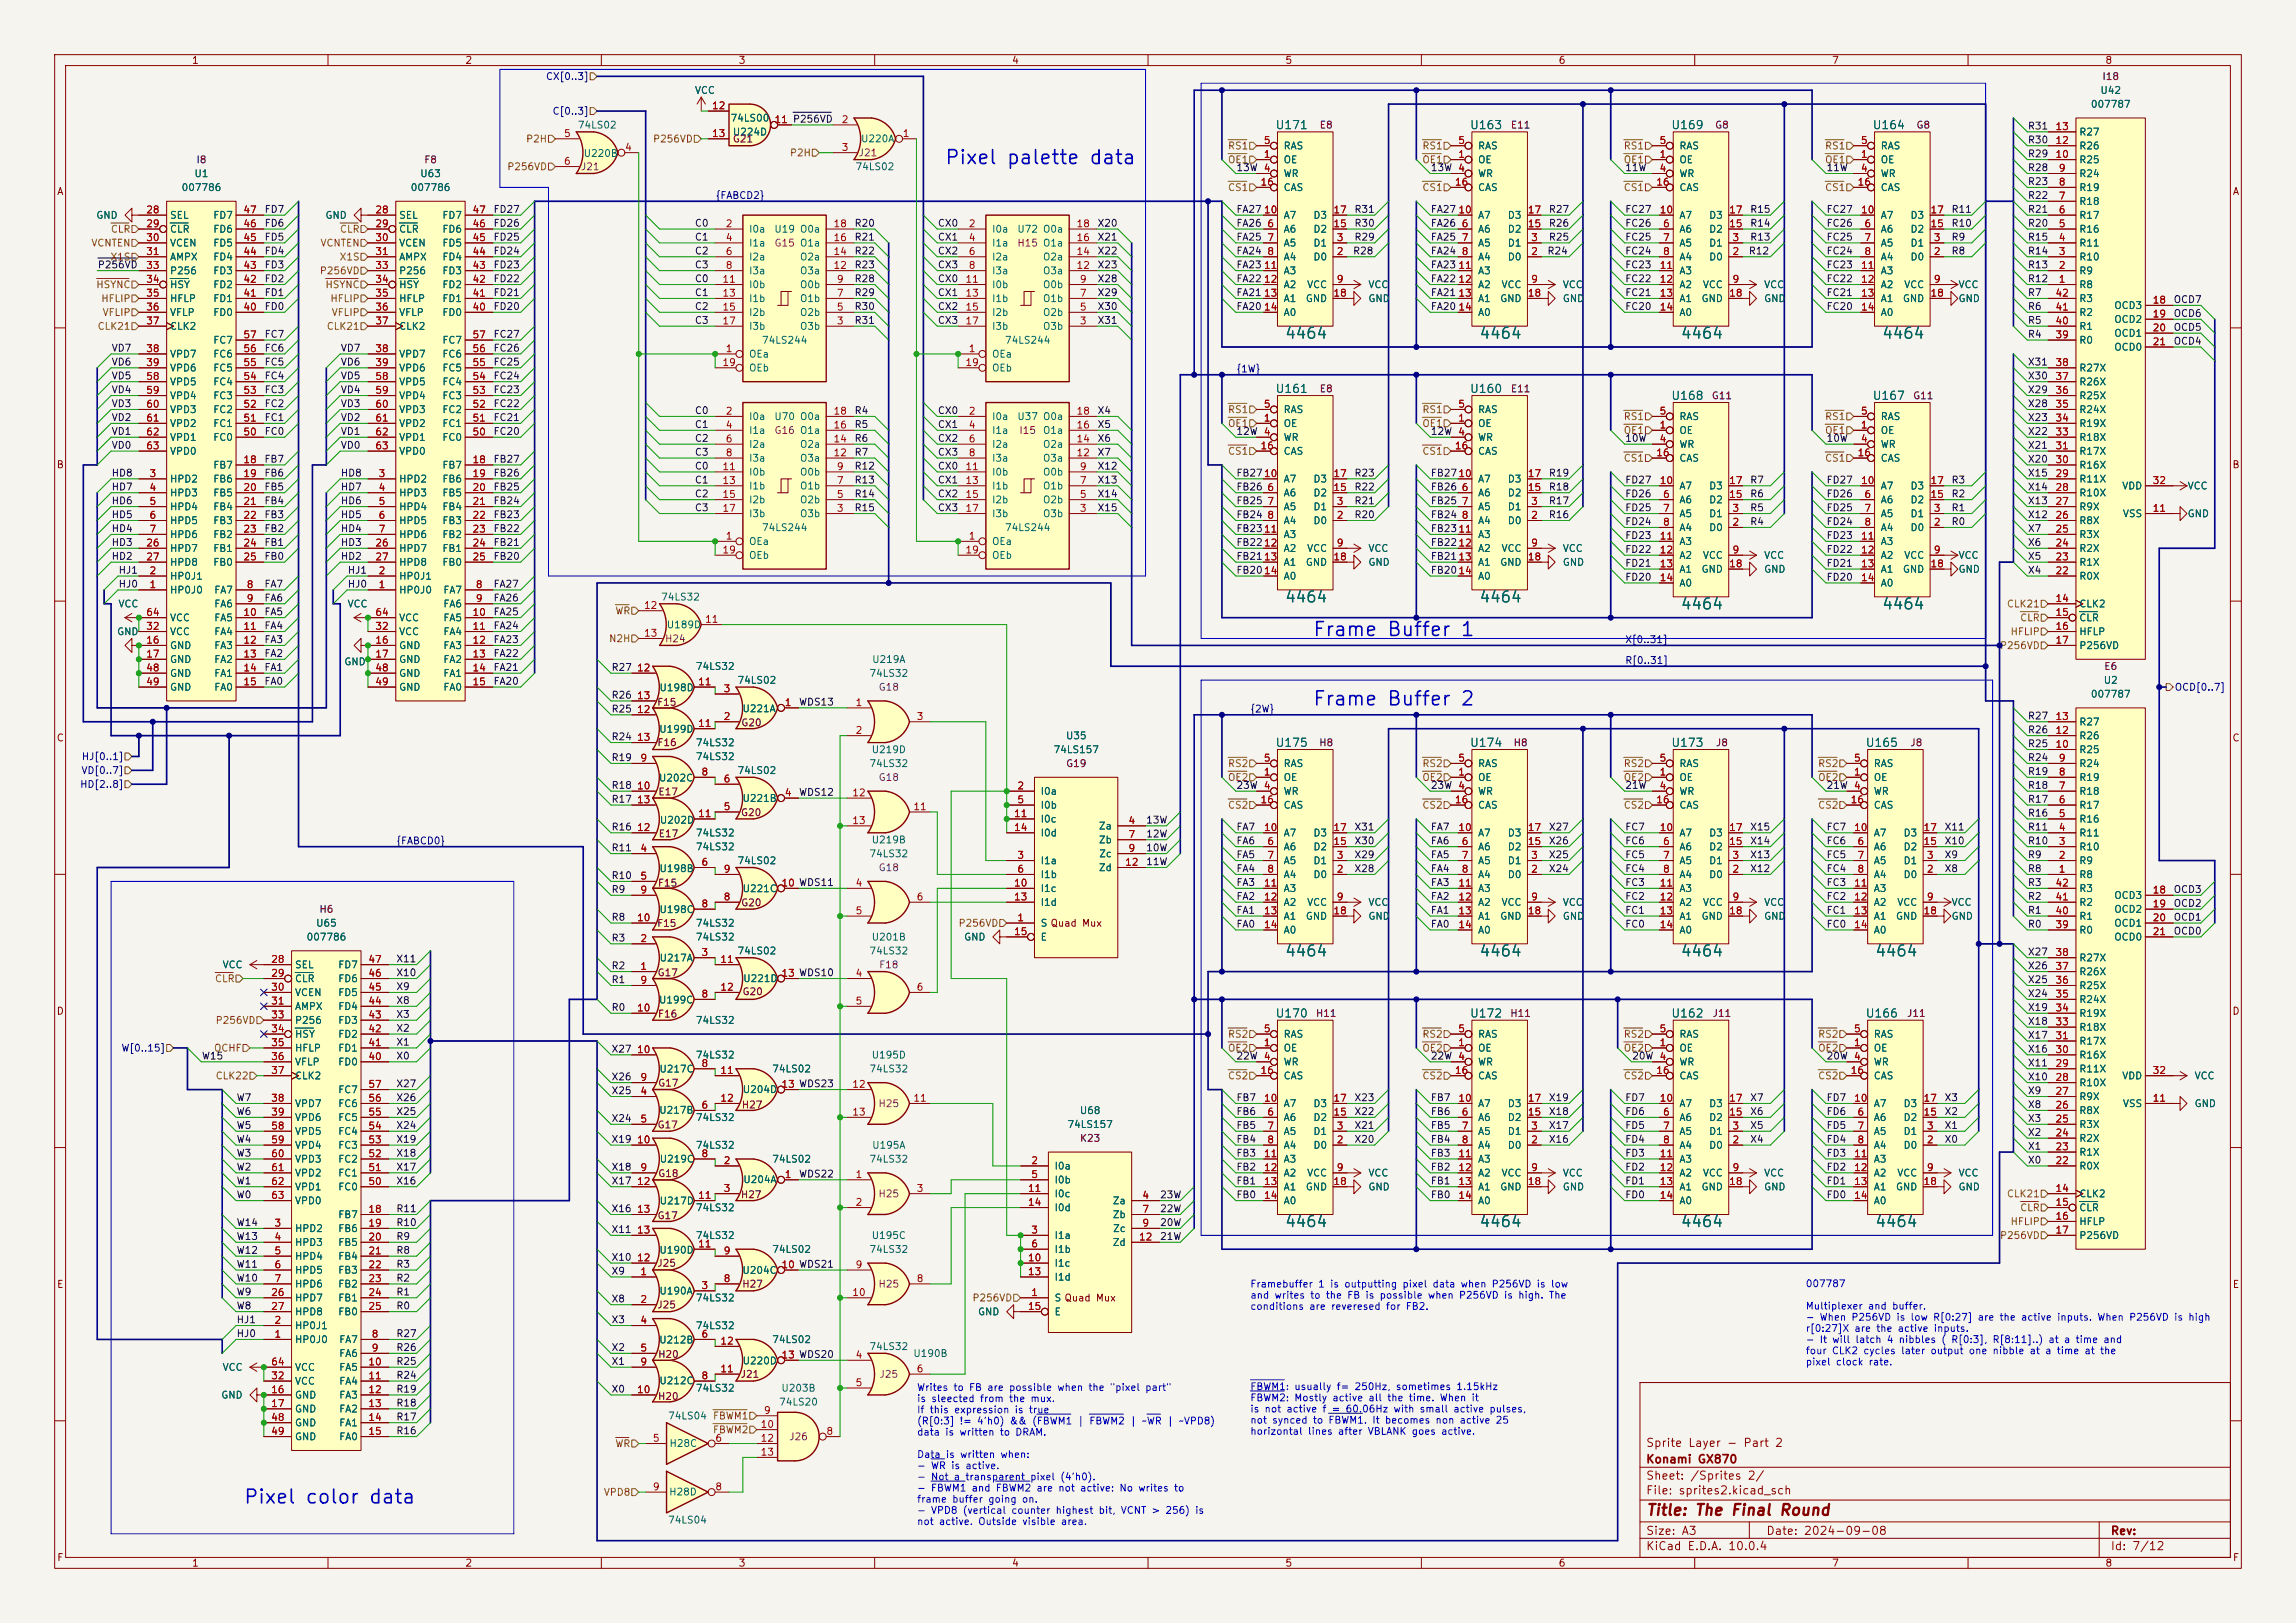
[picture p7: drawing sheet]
<svg xmlns="http://www.w3.org/2000/svg" width="420mm" height="297mm" viewBox="0 0 420 297" stroke-linecap="round" stroke-linejoin="round" font-family="sans-serif">
<defs><g id="words">
<g font-size="2.5" fill="#0000c2">
<text x="172.7" y="30.7">Pixel palette data</text>
<text x="240" y="117">Frame Buffer 1</text>
<text x="240" y="129.7">Frame Buffer 2</text>
<text x="44.4" y="275.8">Pixel color data</text>
</g>
<g font-size="2" fill="#006464">
<text x="234.9" y="62.5">4464</text>
<text x="270.5" y="62.5">4464</text>
<text x="307.3" y="62.5">4464</text>
<text x="344.1" y="62.5">4464</text>
<text x="234.9" y="110.8">4464</text>
<text x="270.5" y="110.8">4464</text>
<text x="307.3" y="112">4464</text>
<text x="344.1" y="112">4464</text>
<text x="234.9" y="175.5">4464</text>
<text x="270.5" y="175.5">4464</text>
<text x="307.3" y="175.5">4464</text>
<text x="342.9" y="175.5">4464</text>
<text x="234.9" y="225.1">4464</text>
<text x="270.5" y="225.1">4464</text>
<text x="307.3" y="225.1">4464</text>
<text x="342.9" y="225.1">4464</text>
</g>
<text font-size="2" fill="#840000" x="301" y="277.8">Title: The Final Round</text>
<g font-size="1.5" fill="#006464">
<text x="233.2" y="24">U171</text>
<text x="268.8" y="24">U163</text>
<text x="305.6" y="24">U169</text>
<text x="342.4" y="24">U164</text>
<text x="233.2" y="72.3">U161</text>
<text x="268.8" y="72.3">U160</text>
<text x="305.6" y="73.5">U168</text>
<text x="342.4" y="73.5">U167</text>
<text x="233.2" y="137">U175</text>
<text x="268.8" y="137">U174</text>
<text x="305.6" y="137">U173</text>
<text x="341.2" y="137">U165</text>
<text x="233.2" y="186.6">U170</text>
<text x="268.8" y="186.6">U172</text>
<text x="305.6" y="186.6">U162</text>
<text x="341.2" y="186.6">U166</text>
</g>
<g font-size="1.5" fill="#840000">
<text x="301" y="268.1">Konami GX870</text>
<text x="301" y="265.1">Sprite Layer - Part 2</text>
<text x="301" y="273.8">File: sprites2.kicad_sch</text>
<text x="301" y="271.1">Sheet: /Sprites 2/</text>
<text x="301" y="281.2">Size: A3</text>
<text x="323" y="281.2">Date: 2024-09-08</text>
<text x="386" y="281.2">Rev:</text>
<text x="301" y="284">KiCad E.D.A. 10.0.4</text>
<text x="386" y="284">Id: 7/12</text>
</g>
<g font-size="1.3" fill="#840000">
<text x="35" y="12">1</text>
<text x="85" y="12">2</text>
<text x="135" y="12">3</text>
<text x="185" y="12">4</text>
<text x="235" y="12">5</text>
<text x="285" y="12">6</text>
<text x="335" y="12">7</text>
<text x="385" y="12">8</text>
<text x="10.3" y="36">A</text>
<text x="408.3" y="36">A</text>
<text x="10.3" y="86">B</text>
<text x="408.2" y="86">B</text>
<text x="10.3" y="136">C</text>
<text x="408.2" y="136">C</text>
<text x="10.3" y="186">D</text>
<text x="408.2" y="186">D</text>
<text x="10.3" y="236">E</text>
<text x="408.3" y="236">E</text>
<text x="10.3" y="286">F</text>
<text x="35" y="287">1</text>
<text x="85" y="287">2</text>
<text x="135" y="287">3</text>
<text x="185" y="287">4</text>
<text x="235" y="287">5</text>
<text x="285" y="287">6</text>
<text x="335" y="287">7</text>
<text x="385" y="287">8</text>
<text x="408.3" y="286">F</text>
</g>
<g font-size="1.3" fill="#000084">
<text x="99.8" y="14.9">CX[0..3]</text>
<text x="101" y="21.3">C[0..3]</text>
<text x="130.8" y="36.7">{FABCD2}</text>
<text x="226.1" y="68.5">{1W}</text>
<text x="297.2" y="118">X[0..31]</text>
<text x="297.2" y="121.8">R[0..31]</text>
<text x="228.6" y="130.7">{2W}</text>
<text x="397.7" y="126.7">OCD[0..7]</text>
<text x="14.8" y="141.9">VD[0..7]</text>
<text x="14.8" y="139.4">HJ[0..1]</text>
<text x="14.5" y="144.5">HD[2..8]</text>
<text x="72.4" y="154.8">{FABCD0}</text>
<text x="22.1" y="192.7">W[0..15]</text>
</g>
<g font-size="1.3" fill="#006464">
<text x="127" y="17.5">VCC</text>
<text x="384.1" y="17.5">U42</text>
<text x="105.6" y="23.8">74LS02</text>
<text x="133.5" y="22.6">74LS00</text>
<text x="382.3" y="20">007787</text>
<text x="106.7" y="29">U220B</text>
<text x="133.9" y="25.1">U224D</text>
<text x="157.4" y="26.3">U220A</text>
<text x="234.7" y="27.6">RAS</text>
<text x="270.3" y="27.6">RAS</text>
<text x="307.1" y="27.6">RAS</text>
<text x="343.9" y="27.6">RAS</text>
<text x="380.2" y="27.6">R26</text>
<text x="380.2" y="25.1">R27</text>
<text x="33.1" y="35.3">007786</text>
<text x="35.5" y="32.7">U1</text>
<text x="75" y="35.3">007786</text>
<text x="76.8" y="32.7">U63</text>
<text x="156.4" y="31.5">74LS02</text>
<text x="234.7" y="30.2">OE</text>
<text x="234.7" y="32.7">WR</text>
<text x="234.7" y="35.3">CAS</text>
<text x="270.3" y="30.2">OE</text>
<text x="270.3" y="32.7">WR</text>
<text x="270.3" y="35.3">CAS</text>
<text x="307.1" y="30.2">OE</text>
<text x="307.1" y="32.7">WR</text>
<text x="307.1" y="35.3">CAS</text>
<text x="343.9" y="30.2">OE</text>
<text x="343.9" y="32.7">WR</text>
<text x="343.9" y="35.3">CAS</text>
<text x="380.2" y="35.3">R19</text>
<text x="380.2" y="32.7">R24</text>
<text x="380.2" y="30.2">R25</text>
<text x="17.5" y="40.3">GND</text>
<text x="31" y="40.3">SEL</text>
<text x="38.9" y="40.3">FD7</text>
<text x="59.4" y="40.3">GND</text>
<text x="72.9" y="40.3">SEL</text>
<text x="80.8" y="40.3">FD7</text>
<text x="234.7" y="40.3">A7</text>
<text x="240.1" y="40.3">D3</text>
<text x="270.3" y="40.3">A7</text>
<text x="275.7" y="40.3">D3</text>
<text x="307.1" y="40.3">A7</text>
<text x="312.5" y="40.3">D3</text>
<text x="343.9" y="40.3">A7</text>
<text x="349.4" y="40.3">D3</text>
<text x="380.2" y="40.3">R17</text>
<text x="380.2" y="37.8">R18</text>
<text x="31" y="42.9">CLR</text>
<text x="31" y="45.4">VCEN</text>
<text x="31" y="48">AMPX</text>
<text x="38.9" y="48">FD4</text>
<text x="38.9" y="45.4">FD5</text>
<text x="38.9" y="42.9">FD6</text>
<text x="72.9" y="42.9">CLR</text>
<text x="72.9" y="45.4">VCEN</text>
<text x="72.9" y="48">AMPX</text>
<text x="80.8" y="48">FD4</text>
<text x="80.8" y="45.4">FD5</text>
<text x="80.8" y="42.9">FD6</text>
<text x="136.9" y="42.9">I0a</text>
<text x="136.9" y="45.4">I1a</text>
<text x="136.9" y="48">I2a</text>
<text x="141.5" y="42.9">U19 O0a</text>
<text x="146.2" y="48">O2a</text>
<text x="181.4" y="42.9">I0a</text>
<text x="181.4" y="45.4">I1a</text>
<text x="181.4" y="48">I2a</text>
<text x="186" y="42.9">U72 O0a</text>
<text x="190.7" y="48">O2a</text>
<text x="234.7" y="42.9">A6</text>
<text x="234.7" y="45.4">A5</text>
<text x="234.7" y="48">A4</text>
<text x="240.1" y="48">D0</text>
<text x="240.1" y="45.4">D1</text>
<text x="240.1" y="42.9">D2</text>
<text x="270.3" y="42.9">A6</text>
<text x="270.3" y="45.4">A5</text>
<text x="270.3" y="48">A4</text>
<text x="275.7" y="48">D0</text>
<text x="275.7" y="45.4">D1</text>
<text x="275.7" y="42.9">D2</text>
<text x="307.1" y="42.9">A6</text>
<text x="307.1" y="45.4">A5</text>
<text x="307.1" y="48">A4</text>
<text x="312.5" y="48">D0</text>
<text x="312.5" y="45.4">D1</text>
<text x="312.5" y="42.9">D2</text>
<text x="343.9" y="42.9">A6</text>
<text x="343.9" y="45.4">A5</text>
<text x="343.9" y="48">A4</text>
<text x="349.4" y="48">D0</text>
<text x="349.4" y="45.4">D1</text>
<text x="349.4" y="42.9">D2</text>
<text x="380.2" y="48">R10</text>
<text x="380.2" y="45.4">R11</text>
<text x="380.2" y="42.9">R16</text>
<text x="31" y="50.5">P256</text>
<text x="31" y="53">HSY</text>
<text x="38.9" y="53">FD2</text>
<text x="38.9" y="50.5">FD3</text>
<text x="72.9" y="50.5">P256</text>
<text x="72.9" y="53">HSY</text>
<text x="80.8" y="53">FD2</text>
<text x="80.8" y="50.5">FD3</text>
<text x="136.9" y="50.5">I3a</text>
<text x="136.9" y="53">I0b</text>
<text x="146.2" y="53">O0b</text>
<text x="146.2" y="50.5">O3a</text>
<text x="181.4" y="50.5">I3a</text>
<text x="181.4" y="53">I0b</text>
<text x="190.7" y="53">O0b</text>
<text x="190.7" y="50.5">O3a</text>
<text x="234.7" y="50.5">A3</text>
<text x="234.7" y="53">A2</text>
<text x="239" y="53">VCC</text>
<text x="250.2" y="53">VCC</text>
<text x="270.3" y="50.5">A3</text>
<text x="270.3" y="53">A2</text>
<text x="274.6" y="53">VCC</text>
<text x="285.8" y="53">VCC</text>
<text x="307.1" y="50.5">A3</text>
<text x="307.1" y="53">A2</text>
<text x="311.4" y="53">VCC</text>
<text x="322.6" y="53">VCC</text>
<text x="343.9" y="50.5">A3</text>
<text x="343.9" y="53">A2</text>
<text x="348.2" y="53">VCC</text>
<text x="358.1" y="53">VCC</text>
<text x="380.2" y="53">R8</text>
<text x="380.2" y="50.5">R9</text>
<text x="31" y="55.6">HFLP</text>
<text x="31" y="58.1">VFLP</text>
<text x="38.9" y="58.1">FD0</text>
<text x="38.9" y="55.6">FD1</text>
<text x="72.9" y="55.6">HFLP</text>
<text x="72.9" y="58.1">VFLP</text>
<text x="80.8" y="58.1">FD0</text>
<text x="80.8" y="55.6">FD1</text>
<text x="136.9" y="55.6">I1b</text>
<text x="136.9" y="58.1">I2b</text>
<text x="146.2" y="58.1">O2b</text>
<text x="146.2" y="55.6">O1b</text>
<text x="181.4" y="55.6">I1b</text>
<text x="181.4" y="58.1">I2b</text>
<text x="190.7" y="58.1">O2b</text>
<text x="190.7" y="55.6">O1b</text>
<text x="234.7" y="55.6">A1</text>
<text x="234.7" y="58.1">A0</text>
<text x="238.8" y="55.6">GND</text>
<text x="250.2" y="55.6">GND</text>
<text x="270.3" y="55.6">A1</text>
<text x="270.3" y="58.1">A0</text>
<text x="274.3" y="55.6">GND</text>
<text x="285.8" y="55.6">GND</text>
<text x="307.1" y="55.6">A1</text>
<text x="307.1" y="58.1">A0</text>
<text x="311.1" y="55.6">GND</text>
<text x="322.6" y="55.6">GND</text>
<text x="343.9" y="55.6">A1</text>
<text x="343.9" y="58.1">A0</text>
<text x="348" y="55.6">GND</text>
<text x="358.1" y="55.6">GND</text>
<text x="380.2" y="58.1">R2</text>
<text x="380.2" y="55.6">R3</text>
<text x="386.6" y="56.9">OCD3</text>
<text x="386.6" y="59.4">OCD2</text>
<text x="31" y="60.7">CLK2</text>
<text x="31" y="65.7">VPD7</text>
<text x="38.9" y="65.7">FC6</text>
<text x="38.9" y="63.2">FC7</text>
<text x="72.9" y="60.7">CLK2</text>
<text x="72.9" y="65.7">VPD7</text>
<text x="80.8" y="65.7">FC6</text>
<text x="80.8" y="63.2">FC7</text>
<text x="136.9" y="65.7">OEa</text>
<text x="136.9" y="60.7">I3b</text>
<text x="139.3" y="63.2">74LS244</text>
<text x="146.2" y="60.7">O3b</text>
<text x="181.4" y="65.7">OEa</text>
<text x="181.4" y="60.7">I3b</text>
<text x="183.7" y="63.2">74LS244</text>
<text x="190.7" y="60.7">O3b</text>
<text x="380.2" y="63.2">R0</text>
<text x="380.2" y="60.7">R1</text>
<text x="386.6" y="61.9">OCD1</text>
<text x="386.6" y="64.5">OCD0</text>
<text x="31" y="68.3">VPD6</text>
<text x="31" y="70.8">VPD5</text>
<text x="38.9" y="70.8">FC4</text>
<text x="38.9" y="68.3">FC5</text>
<text x="72.9" y="68.3">VPD6</text>
<text x="72.9" y="70.8">VPD5</text>
<text x="80.8" y="70.8">FC4</text>
<text x="80.8" y="68.3">FC5</text>
<text x="136.9" y="68.3">OEb</text>
<text x="181.4" y="68.3">OEb</text>
<text x="380.2" y="70.8">R26X</text>
<text x="380.2" y="68.3">R27X</text>
<text x="31" y="73.4">VPD4</text>
<text x="31" y="75.9">VPD3</text>
<text x="38.9" y="75.9">FC2</text>
<text x="38.9" y="73.4">FC3</text>
<text x="72.9" y="73.4">VPD4</text>
<text x="72.9" y="75.9">VPD3</text>
<text x="80.8" y="75.9">FC2</text>
<text x="80.8" y="73.4">FC3</text>
<text x="136.9" y="77.2">I0a</text>
<text x="141.5" y="77.2">U70 O0a</text>
<text x="181.4" y="77.2">I0a</text>
<text x="186" y="77.2">U37 O0a</text>
<text x="234.7" y="75.9">RAS</text>
<text x="270.3" y="75.9">RAS</text>
<text x="307.1" y="77.2">RAS</text>
<text x="343.9" y="77.2">RAS</text>
<text x="380.2" y="75.9">R24X</text>
<text x="380.2" y="73.4">R25X</text>
<text x="31" y="78.4">VPD2</text>
<text x="31" y="81">VPD1</text>
<text x="31" y="83.5">VPD0</text>
<text x="38.9" y="81">FC0</text>
<text x="38.9" y="78.4">FC1</text>
<text x="72.9" y="78.4">VPD2</text>
<text x="72.9" y="81">VPD1</text>
<text x="72.9" y="83.5">VPD0</text>
<text x="80.8" y="81">FC0</text>
<text x="80.8" y="78.4">FC1</text>
<text x="136.9" y="79.7">I1a</text>
<text x="136.9" y="82.3">I2a</text>
<text x="146.2" y="82.3">O2a</text>
<text x="181.4" y="79.7">I1a</text>
<text x="181.4" y="82.3">I2a</text>
<text x="190.7" y="82.3">O2a</text>
<text x="190.7" y="79.7">O1a</text>
<text x="234.7" y="78.4">OE</text>
<text x="234.7" y="81">WR</text>
<text x="234.7" y="83.5">CAS</text>
<text x="270.3" y="78.4">OE</text>
<text x="270.3" y="81">WR</text>
<text x="270.3" y="83.5">CAS</text>
<text x="307.1" y="79.7">OE</text>
<text x="307.1" y="82.3">WR</text>
<text x="343.9" y="79.7">OE</text>
<text x="343.9" y="82.3">WR</text>
<text x="380.2" y="83.5">R17X</text>
<text x="380.2" y="81">R18X</text>
<text x="380.2" y="78.4">R19X</text>
<text x="31" y="88.6">HPD2</text>
<text x="38.9" y="86.1">FB7</text>
<text x="38.9" y="88.6">FB6</text>
<text x="72.9" y="88.6">HPD2</text>
<text x="80.8" y="86.1">FB7</text>
<text x="80.8" y="88.6">FB6</text>
<text x="136.9" y="84.8">I3a</text>
<text x="136.9" y="87.3">I0b</text>
<text x="136.9" y="89.9">I1b</text>
<text x="146.2" y="89.9">O1b</text>
<text x="146.2" y="87.3">O0b</text>
<text x="146.2" y="84.8">O3a</text>
<text x="181.4" y="84.8">I3a</text>
<text x="181.4" y="87.3">I0b</text>
<text x="181.4" y="89.9">I1b</text>
<text x="190.7" y="89.9">O1b</text>
<text x="190.7" y="87.3">O0b</text>
<text x="190.7" y="84.8">O3a</text>
<text x="234.7" y="88.6">A7</text>
<text x="240.1" y="88.6">D3</text>
<text x="270.3" y="88.6">A7</text>
<text x="275.7" y="88.6">D3</text>
<text x="307.1" y="89.9">A7</text>
<text x="307.1" y="84.8">CAS</text>
<text x="312.5" y="89.9">D3</text>
<text x="343.9" y="89.9">A7</text>
<text x="343.9" y="84.8">CAS</text>
<text x="349.4" y="89.9">D3</text>
<text x="380.2" y="88.6">R11X</text>
<text x="380.2" y="86.1">R16X</text>
<text x="388.1" y="89.9">VDD</text>
<text x="400.1" y="89.9">VCC</text>
<text x="31" y="91.1">HPD3</text>
<text x="31" y="93.7">HPD4</text>
<text x="38.9" y="91.1">FB5</text>
<text x="38.9" y="93.7">FB4</text>
<text x="72.9" y="91.1">HPD3</text>
<text x="72.9" y="93.7">HPD4</text>
<text x="80.8" y="91.1">FB5</text>
<text x="80.8" y="93.7">FB4</text>
<text x="136.9" y="92.4">I2b</text>
<text x="136.9" y="95">I3b</text>
<text x="146.2" y="95">O3b</text>
<text x="146.2" y="92.4">O2b</text>
<text x="181.4" y="92.4">I2b</text>
<text x="181.4" y="95">I3b</text>
<text x="190.7" y="95">O3b</text>
<text x="190.7" y="92.4">O2b</text>
<text x="234.7" y="91.1">A6</text>
<text x="234.7" y="93.7">A5</text>
<text x="240.1" y="93.7">D1</text>
<text x="240.1" y="91.1">D2</text>
<text x="270.3" y="91.1">A6</text>
<text x="270.3" y="93.7">A5</text>
<text x="275.7" y="93.7">D1</text>
<text x="275.7" y="91.1">D2</text>
<text x="307.1" y="92.4">A6</text>
<text x="307.1" y="95">A5</text>
<text x="312.5" y="95">D1</text>
<text x="312.5" y="92.4">D2</text>
<text x="343.9" y="92.4">A6</text>
<text x="343.9" y="95">A5</text>
<text x="349.4" y="95">D1</text>
<text x="349.4" y="92.4">D2</text>
<text x="380.2" y="93.7">R9X</text>
<text x="380.2" y="91.1">R10X</text>
<text x="388.2" y="95">VSS</text>
<text x="400.1" y="95">GND</text>
<text x="31" y="96.2">HPD5</text>
<text x="31" y="98.8">HPD6</text>
<text x="31" y="101.3">HPD7</text>
<text x="38.9" y="96.2">FB3</text>
<text x="38.9" y="98.8">FB2</text>
<text x="38.9" y="101.3">FB1</text>
<text x="72.9" y="96.2">HPD5</text>
<text x="72.9" y="98.8">HPD6</text>
<text x="72.9" y="101.3">HPD7</text>
<text x="80.8" y="96.2">FB3</text>
<text x="80.8" y="98.8">FB2</text>
<text x="80.8" y="101.3">FB1</text>
<text x="136.9" y="100">OEa</text>
<text x="139.3" y="97.5">74LS244</text>
<text x="181.4" y="100">OEa</text>
<text x="183.7" y="97.5">74LS244</text>
<text x="234.7" y="96.2">A4</text>
<text x="234.7" y="98.8">A3</text>
<text x="234.7" y="101.3">A2</text>
<text x="239" y="101.3">VCC</text>
<text x="240.1" y="96.2">D0</text>
<text x="250.2" y="101.3">VCC</text>
<text x="270.3" y="96.2">A4</text>
<text x="270.3" y="98.8">A3</text>
<text x="270.3" y="101.3">A2</text>
<text x="274.6" y="101.3">VCC</text>
<text x="275.7" y="96.2">D0</text>
<text x="285.8" y="101.3">VCC</text>
<text x="307.1" y="97.5">A4</text>
<text x="307.1" y="100">A3</text>
<text x="312.5" y="97.5">D0</text>
<text x="343.9" y="97.5">A4</text>
<text x="343.9" y="100">A3</text>
<text x="349.4" y="97.5">D0</text>
<text x="380.2" y="101.3">R2X</text>
<text x="380.2" y="98.8">R3X</text>
<text x="380.2" y="96.2">R8X</text>
<text x="31" y="106.4">HP0J1</text>
<text x="31" y="103.8">HPD8</text>
<text x="38.9" y="103.8">FB0</text>
<text x="72.9" y="106.4">HP0J1</text>
<text x="72.9" y="103.8">HPD8</text>
<text x="80.8" y="103.8">FB0</text>
<text x="136.9" y="102.6">OEb</text>
<text x="181.4" y="102.6">OEb</text>
<text x="234.7" y="103.8">A1</text>
<text x="234.7" y="106.4">A0</text>
<text x="238.8" y="103.8">GND</text>
<text x="250.2" y="103.8">GND</text>
<text x="270.3" y="103.8">A1</text>
<text x="270.3" y="106.4">A0</text>
<text x="274.3" y="103.8">GND</text>
<text x="285.8" y="103.8">GND</text>
<text x="307.1" y="102.6">A2</text>
<text x="307.1" y="105.1">A1</text>
<text x="307.1" y="107.7">A0</text>
<text x="311.1" y="105.1">GND</text>
<text x="311.4" y="102.6">VCC</text>
<text x="322.6" y="105.1">GND</text>
<text x="322.6" y="102.6">VCC</text>
<text x="343.9" y="102.6">A2</text>
<text x="343.9" y="105.1">A1</text>
<text x="343.9" y="107.7">A0</text>
<text x="348" y="105.1">GND</text>
<text x="348.2" y="102.6">VCC</text>
<text x="358.1" y="105.1">GND</text>
<text x="358.1" y="102.6">VCC</text>
<text x="380.2" y="106.4">R0X</text>
<text x="380.2" y="103.8">R1X</text>
<text x="21.6" y="111.5">VCC</text>
<text x="31" y="108.9">HP0J0</text>
<text x="39.1" y="108.9">FA7</text>
<text x="39.1" y="111.5">FA6</text>
<text x="63.5" y="111.5">VCC</text>
<text x="72.9" y="108.9">HP0J0</text>
<text x="81" y="108.9">FA7</text>
<text x="81" y="111.5">FA6</text>
<text x="120.8" y="110.2">74LS32</text>
<text x="380.2" y="111.5">CLK2</text>
<text x="21.3" y="116.5">GND</text>
<text x="31" y="119.1">GND</text>
<text x="31" y="116.5">VCC</text>
<text x="31" y="114">VCC</text>
<text x="39.1" y="114">FA5</text>
<text x="39.1" y="116.5">FA4</text>
<text x="39.1" y="119.1">FA3</text>
<text x="72.9" y="119.1">GND</text>
<text x="72.9" y="116.5">VCC</text>
<text x="72.9" y="114">VCC</text>
<text x="81" y="114">FA5</text>
<text x="81" y="116.5">FA4</text>
<text x="81" y="119.1">FA3</text>
<text x="121.9" y="115.3">U189D</text>
<text x="380.2" y="114">CLR</text>
<text x="380.2" y="116.5">HFLP</text>
<text x="380.2" y="119.1">P256VD</text>
<text x="31" y="121.6">GND</text>
<text x="31" y="124.2">GND</text>
<text x="39.1" y="121.6">FA2</text>
<text x="39.1" y="124.2">FA1</text>
<text x="62.9" y="122">GND</text>
<text x="72.9" y="121.6">GND</text>
<text x="72.9" y="124.2">GND</text>
<text x="81" y="121.6">FA2</text>
<text x="81" y="124.2">FA1</text>
<text x="127.2" y="122.9">74LS32</text>
<text x="134.8" y="125.4">74LS02</text>
<text x="158.9" y="124.2">74LS32</text>
<text x="159.4" y="121.6">U219A</text>
<text x="384.7" y="125.4">U2</text>
<text x="31" y="126.7">GND</text>
<text x="39.1" y="126.7">FA0</text>
<text x="72.9" y="126.7">GND</text>
<text x="81" y="126.7">FA0</text>
<text x="120.5" y="126.8">U198D</text>
<text x="135.7" y="130.6">U221A</text>
<text x="382.3" y="128">007787</text>
<text x="120.5" y="134.4">U199D</text>
<text x="127.2" y="136.9">74LS32</text>
<text x="194.9" y="135.6">U35</text>
<text x="380.2" y="135.6">R26</text>
<text x="380.2" y="133.1">R27</text>
<text x="120.4" y="143.3">U202C</text>
<text x="127.2" y="139.4">74LS32</text>
<text x="134.8" y="141.9">74LS02</text>
<text x="158.9" y="140.7">74LS32</text>
<text x="159.3" y="138.1">U219D</text>
<text x="192.6" y="138.1">74LS157</text>
<text x="234.7" y="143.2">OE</text>
<text x="234.7" y="140.7">RAS</text>
<text x="270.3" y="143.2">OE</text>
<text x="270.3" y="140.7">RAS</text>
<text x="307.1" y="143.2">OE</text>
<text x="307.1" y="140.7">RAS</text>
<text x="342.6" y="143.2">OE</text>
<text x="342.6" y="140.7">RAS</text>
<text x="380.2" y="143.2">R19</text>
<text x="380.2" y="140.7">R24</text>
<text x="380.2" y="138.1">R25</text>
<text x="135.7" y="147">U221B</text>
<text x="190.2" y="145.8">I0a</text>
<text x="190.2" y="148.3">I0b</text>
<text x="234.7" y="145.8">WR</text>
<text x="234.7" y="148.3">CAS</text>
<text x="270.3" y="145.8">WR</text>
<text x="270.3" y="148.3">CAS</text>
<text x="307.1" y="145.8">WR</text>
<text x="307.1" y="148.3">CAS</text>
<text x="342.6" y="145.8">WR</text>
<text x="342.6" y="148.3">CAS</text>
<text x="380.2" y="148.3">R17</text>
<text x="380.2" y="145.8">R18</text>
<text x="120.6" y="151">U202D</text>
<text x="127.2" y="153.4">74LS32</text>
<text x="127.2" y="155.9">74LS32</text>
<text x="159.3" y="154.6">U219B</text>
<text x="190.2" y="150.8">I0c</text>
<text x="190.2" y="153.4">I0d</text>
<text x="200.9" y="152.1">Za</text>
<text x="200.9" y="154.6">Zb</text>
<text x="234.7" y="155.9">A6</text>
<text x="234.7" y="153.4">A7</text>
<text x="240.1" y="155.9">D2</text>
<text x="240.1" y="153.4">D3</text>
<text x="270.3" y="155.9">A6</text>
<text x="270.3" y="153.4">A7</text>
<text x="275.7" y="155.9">D2</text>
<text x="275.7" y="153.4">D3</text>
<text x="307.1" y="155.9">A6</text>
<text x="307.1" y="153.4">A7</text>
<text x="312.5" y="155.9">D2</text>
<text x="312.5" y="153.4">D3</text>
<text x="342.6" y="155.9">A6</text>
<text x="342.6" y="153.4">A7</text>
<text x="348.1" y="155.9">D2</text>
<text x="348.1" y="153.4">D3</text>
<text x="380.2" y="155.9">R10</text>
<text x="380.2" y="153.4">R11</text>
<text x="380.2" y="150.8">R16</text>
<text x="120.5" y="159.9">U198B</text>
<text x="134.8" y="158.5">74LS02</text>
<text x="158.9" y="157.2">74LS32</text>
<text x="190.2" y="158.5">I1a</text>
<text x="190.2" y="161">I1b</text>
<text x="200.9" y="159.7">Zd</text>
<text x="201" y="157.2">Zc</text>
<text x="234.7" y="158.5">A5</text>
<text x="234.7" y="161">A4</text>
<text x="240.1" y="161">D0</text>
<text x="240.1" y="158.5">D1</text>
<text x="270.3" y="158.5">A5</text>
<text x="270.3" y="161">A4</text>
<text x="275.7" y="161">D0</text>
<text x="275.7" y="158.5">D1</text>
<text x="307.1" y="158.5">A5</text>
<text x="307.1" y="161">A4</text>
<text x="312.5" y="161">D0</text>
<text x="312.5" y="158.5">D1</text>
<text x="342.6" y="158.5">A5</text>
<text x="342.6" y="161">A4</text>
<text x="348.1" y="161">D0</text>
<text x="348.1" y="158.5">D1</text>
<text x="380.2" y="161">R8</text>
<text x="380.2" y="158.5">R9</text>
<text x="120.5" y="167.4">U198C</text>
<text x="135.7" y="163.6">U221C</text>
<text x="190.2" y="163.5">I1c</text>
<text x="190.2" y="166.1">I1d</text>
<text x="234.7" y="163.5">A3</text>
<text x="234.7" y="166.1">A2</text>
<text x="239" y="166.1">VCC</text>
<text x="250.2" y="166.1">VCC</text>
<text x="270.3" y="163.5">A3</text>
<text x="270.3" y="166.1">A2</text>
<text x="274.6" y="166.1">VCC</text>
<text x="285.8" y="166.1">VCC</text>
<text x="307.1" y="163.5">A3</text>
<text x="307.1" y="166.1">A2</text>
<text x="311.4" y="166.1">VCC</text>
<text x="322.6" y="166.1">VCC</text>
<text x="342.6" y="163.5">A3</text>
<text x="342.6" y="166.1">A2</text>
<text x="346.9" y="166.1">VCC</text>
<text x="356.9" y="166.1">VCC</text>
<text x="380.2" y="166.1">R2</text>
<text x="380.2" y="163.5">R3</text>
<text x="386.6" y="164.8">OCD3</text>
<text x="386.6" y="167.3">OCD2</text>
<text x="56" y="172.4">007786</text>
<text x="57.7" y="169.9">U65</text>
<text x="127.2" y="172.4">74LS32</text>
<text x="127.2" y="169.9">74LS32</text>
<text x="159.3" y="172.4">U201B</text>
<text x="176.3" y="172.4">GND</text>
<text x="190.2" y="169.9">S Quad Mux</text>
<text x="190.2" y="172.4">E</text>
<text x="190.2" y="169.9">S</text>
<text x="234.7" y="168.6">A1</text>
<text x="234.7" y="171.2">A0</text>
<text x="238.8" y="168.6">GND</text>
<text x="250.2" y="168.6">GND</text>
<text x="270.3" y="168.6">A1</text>
<text x="270.3" y="171.2">A0</text>
<text x="274.3" y="168.6">GND</text>
<text x="285.8" y="168.6">GND</text>
<text x="307.1" y="168.6">A1</text>
<text x="307.1" y="171.2">A0</text>
<text x="311.1" y="168.6">GND</text>
<text x="322.6" y="168.6">GND</text>
<text x="342.6" y="168.6">A1</text>
<text x="342.6" y="171.2">A0</text>
<text x="346.7" y="168.6">GND</text>
<text x="356.9" y="168.6">GND</text>
<text x="380.2" y="171.2">R0</text>
<text x="380.2" y="168.6">R1</text>
<text x="386.6" y="169.9">OCD1</text>
<text x="386.6" y="172.4">OCD0</text>
<text x="40.6" y="177.5">VCC</text>
<text x="53.8" y="177.5">SEL</text>
<text x="61.8" y="177.5">FD7</text>
<text x="120.5" y="176.3">U217A</text>
<text x="134.8" y="175">74LS02</text>
<text x="158.9" y="175">74LS32</text>
<text x="380.2" y="178.8">R26X</text>
<text x="380.2" y="176.2">R27X</text>
<text x="53.8" y="180">CLR</text>
<text x="53.8" y="182.6">VCEN</text>
<text x="53.8" y="185.1">AMPX</text>
<text x="61.8" y="185.1">FD4</text>
<text x="61.8" y="182.6">FD5</text>
<text x="61.8" y="180">FD6</text>
<text x="120.4" y="183.9">U199C</text>
<text x="135.8" y="180">U221D</text>
<text x="380.2" y="183.9">R24X</text>
<text x="380.2" y="181.3">R25X</text>
<text x="53.8" y="187.7">P256</text>
<text x="53.8" y="190.2">HSY</text>
<text x="61.8" y="190.2">FD2</text>
<text x="61.8" y="187.7">FD3</text>
<text x="127.2" y="187.7">74LS32</text>
<text x="234.7" y="190.2">RAS</text>
<text x="270.3" y="190.2">RAS</text>
<text x="307.1" y="190.2">RAS</text>
<text x="342.6" y="190.2">RAS</text>
<text x="380.2" y="191.5">R17X</text>
<text x="380.2" y="188.9">R18X</text>
<text x="380.2" y="186.4">R19X</text>
<text x="53.8" y="192.7">HFLP</text>
<text x="53.8" y="195.3">VFLP</text>
<text x="53.8" y="197.8">CLK2</text>
<text x="61.8" y="195.3">FD0</text>
<text x="61.8" y="192.7">FD1</text>
<text x="120.5" y="196.6">U217C</text>
<text x="127.2" y="194">74LS32</text>
<text x="141.1" y="196.6">74LS02</text>
<text x="158.9" y="196.6">74LS32</text>
<text x="159.3" y="194">U195D</text>
<text x="234.7" y="192.7">OE</text>
<text x="234.7" y="195.3">WR</text>
<text x="234.7" y="197.8">CAS</text>
<text x="270.3" y="192.7">OE</text>
<text x="270.3" y="195.3">WR</text>
<text x="270.3" y="197.8">CAS</text>
<text x="307.1" y="192.7">OE</text>
<text x="307.1" y="195.3">WR</text>
<text x="307.1" y="197.8">CAS</text>
<text x="342.6" y="192.7">OE</text>
<text x="342.6" y="195.3">WR</text>
<text x="342.6" y="197.8">CAS</text>
<text x="380.2" y="196.6">R11X</text>
<text x="380.2" y="194">R16X</text>
<text x="388.1" y="197.8">VDD</text>
<text x="401.3" y="197.8">VCC</text>
<text x="53.8" y="202.9">VPD7</text>
<text x="61.8" y="202.9">FC6</text>
<text x="61.8" y="200.4">FC7</text>
<text x="135.8" y="200.3">U204D</text>
<text x="234.7" y="202.9">A7</text>
<text x="240.1" y="202.9">D3</text>
<text x="270.3" y="202.9">A7</text>
<text x="275.7" y="202.9">D3</text>
<text x="307.1" y="202.9">A7</text>
<text x="312.5" y="202.9">D3</text>
<text x="342.6" y="202.9">A7</text>
<text x="348.1" y="202.9">D3</text>
<text x="380.2" y="201.6">R9X</text>
<text x="380.2" y="199.1">R10X</text>
<text x="388.2" y="202.9">VSS</text>
<text x="401.3" y="202.9">GND</text>
<text x="53.8" y="205.4">VPD6</text>
<text x="53.8" y="208">VPD5</text>
<text x="61.8" y="208">FC4</text>
<text x="61.8" y="205.4">FC5</text>
<text x="120.5" y="204.1">U217B</text>
<text x="127.2" y="205.4">74LS32</text>
<text x="195.1" y="206.7">74LS157</text>
<text x="197.4" y="204.2">U68</text>
<text x="234.7" y="205.4">A6</text>
<text x="234.7" y="208">A5</text>
<text x="240.1" y="208">D1</text>
<text x="240.1" y="205.4">D2</text>
<text x="270.3" y="205.4">A6</text>
<text x="270.3" y="208">A5</text>
<text x="275.7" y="208">D1</text>
<text x="275.7" y="205.4">D2</text>
<text x="307.1" y="205.4">A6</text>
<text x="307.1" y="208">A5</text>
<text x="312.5" y="208">D1</text>
<text x="312.5" y="205.4">D2</text>
<text x="342.6" y="205.4">A6</text>
<text x="342.6" y="208">A5</text>
<text x="348.1" y="208">D1</text>
<text x="348.1" y="205.4">D2</text>
<text x="380.2" y="209.3">R2X</text>
<text x="380.2" y="206.7">R3X</text>
<text x="380.2" y="204.2">R8X</text>
<text x="53.8" y="210.5">VPD4</text>
<text x="53.8" y="213.1">VPD3</text>
<text x="53.8" y="215.6">VPD2</text>
<text x="61.8" y="215.6">FC1</text>
<text x="61.8" y="213.1">FC2</text>
<text x="61.8" y="210.5">FC3</text>
<text x="120.6" y="213.1">U219C</text>
<text x="127.2" y="210.5">74LS32</text>
<text x="141.1" y="213.1">74LS02</text>
<text x="158.9" y="213.1">74LS32</text>
<text x="159.4" y="210.5">U195A</text>
<text x="192.8" y="214.3">I0a</text>
<text x="234.7" y="210.5">A4</text>
<text x="234.7" y="213.1">A3</text>
<text x="234.7" y="215.6">A2</text>
<text x="239" y="215.6">VCC</text>
<text x="240.1" y="210.5">D0</text>
<text x="250.2" y="215.6">VCC</text>
<text x="270.3" y="210.5">A4</text>
<text x="270.3" y="213.1">A3</text>
<text x="270.3" y="215.6">A2</text>
<text x="274.6" y="215.6">VCC</text>
<text x="275.7" y="210.5">D0</text>
<text x="285.8" y="215.6">VCC</text>
<text x="307.1" y="210.5">A4</text>
<text x="307.1" y="213.1">A3</text>
<text x="307.1" y="215.6">A2</text>
<text x="311.4" y="215.6">VCC</text>
<text x="312.5" y="210.5">D0</text>
<text x="322.6" y="215.6">VCC</text>
<text x="342.6" y="210.5">A4</text>
<text x="342.6" y="213.1">A3</text>
<text x="342.6" y="215.6">A2</text>
<text x="346.9" y="215.6">VCC</text>
<text x="348.1" y="210.5">D0</text>
<text x="358.1" y="215.6">VCC</text>
<text x="380.2" y="214.3">R0X</text>
<text x="380.2" y="211.8">R1X</text>
<text x="53.8" y="218.1">VPD1</text>
<text x="53.8" y="220.7">VPD0</text>
<text x="61.8" y="218.1">FC0</text>
<text x="120.5" y="220.7">U217D</text>
<text x="127.2" y="222">74LS32</text>
<text x="135.9" y="216.8">U204A</text>
<text x="192.8" y="216.9">I0b</text>
<text x="192.8" y="219.4">I0c</text>
<text x="192.8" y="222">I0d</text>
<text x="203.4" y="220.7">Za</text>
<text x="234.7" y="218.1">A1</text>
<text x="234.7" y="220.7">A0</text>
<text x="238.8" y="218.1">GND</text>
<text x="250.2" y="218.1">GND</text>
<text x="270.3" y="218.1">A1</text>
<text x="270.3" y="220.7">A0</text>
<text x="274.3" y="218.1">GND</text>
<text x="285.8" y="218.1">GND</text>
<text x="307.1" y="218.1">A1</text>
<text x="307.1" y="220.7">A0</text>
<text x="311.1" y="218.1">GND</text>
<text x="322.6" y="218.1">GND</text>
<text x="342.6" y="218.1">A1</text>
<text x="342.6" y="220.7">A0</text>
<text x="346.7" y="218.1">GND</text>
<text x="358.1" y="218.1">GND</text>
<text x="380.2" y="219.4">CLK2</text>
<text x="380.2" y="222">CLR</text>
<text x="53.8" y="225.8">HPD2</text>
<text x="61.8" y="223.2">FB7</text>
<text x="61.8" y="225.8">FB6</text>
<text x="127.2" y="227">74LS32</text>
<text x="159.3" y="227">U195C</text>
<text x="192.8" y="227">I1a</text>
<text x="203.4" y="223.2">Zb</text>
<text x="203.5" y="225.8">Zc</text>
<text x="380.2" y="224.5">HFLP</text>
<text x="380.2" y="227">P256VD</text>
<text x="53.8" y="228.3">HPD3</text>
<text x="53.8" y="230.8">HPD4</text>
<text x="53.8" y="233.4">HPD5</text>
<text x="61.8" y="228.3">FB5</text>
<text x="61.8" y="230.8">FB4</text>
<text x="61.8" y="233.4">FB3</text>
<text x="120.5" y="229.7">U190D</text>
<text x="135.7" y="233.4">U204C</text>
<text x="141.1" y="229.6">74LS02</text>
<text x="158.9" y="229.6">74LS32</text>
<text x="192.8" y="229.6">I1b</text>
<text x="192.8" y="232.1">I1c</text>
<text x="203.4" y="228.3">Zd</text>
<text x="53.8" y="235.9">HPD6</text>
<text x="53.8" y="238.5">HPD7</text>
<text x="61.8" y="235.9">FB2</text>
<text x="61.8" y="238.5">FB1</text>
<text x="120.5" y="237.2">U190A</text>
<text x="127.2" y="238.5">74LS32</text>
<text x="192.8" y="238.5">S Quad Mux</text>
<text x="192.8" y="234.7">I1d</text>
<text x="192.8" y="238.5">S</text>
<text x="53.8" y="243.5">HP0J1</text>
<text x="53.8" y="241">HPD8</text>
<text x="61.8" y="241">FB0</text>
<text x="127.2" y="243.5">74LS32</text>
<text x="178.8" y="241">GND</text>
<text x="192.8" y="241">E</text>
<text x="40.6" y="251.2">VCC</text>
<text x="53.8" y="246.1">HP0J0</text>
<text x="53.8" y="251.2">VCC</text>
<text x="61.9" y="246.1">FA7</text>
<text x="61.9" y="248.6">FA6</text>
<text x="61.9" y="251.2">FA5</text>
<text x="120.5" y="246.1">U212B</text>
<text x="135.7" y="250">U220D</text>
<text x="141.1" y="246.1">74LS02</text>
<text x="158.9" y="247.4">74LS32</text>
<text x="167" y="248.6">U190B</text>
<text x="40.4" y="256.2">GND</text>
<text x="53.8" y="256.2">GND</text>
<text x="53.8" y="253.7">VCC</text>
<text x="61.9" y="253.7">FA4</text>
<text x="61.9" y="256.2">FA3</text>
<text x="120.5" y="253.6">U212C</text>
<text x="127.2" y="255">74LS32</text>
<text x="142.4" y="257.5">74LS20</text>
<text x="142.8" y="255">U203B</text>
<text x="53.8" y="258.8">GND</text>
<text x="53.8" y="261.3">GND</text>
<text x="53.8" y="263.9">GND</text>
<text x="61.9" y="258.8">FA2</text>
<text x="61.9" y="261.3">FA1</text>
<text x="61.9" y="263.9">FA0</text>
<text x="122.1" y="260.1">74LS04</text>
<text x="122.4" y="265.1">H28C</text>
<text x="122.3" y="274">H28D</text>
<text x="122.1" y="279.1">74LS04</text>
</g>
<g font-size="1.3" fill="#840084">
<text x="384.5" y="14.9">I18</text>
<text x="241.3" y="23.8">E8</text>
<text x="276.2" y="23.8">E11</text>
<text x="313.6" y="23.8">G8</text>
<text x="350.4" y="23.8">G8</text>
<text x="133.9" y="26.4">G21</text>
<text x="157" y="28.9">J21</text>
<text x="35.8" y="30.2">I8</text>
<text x="77.5" y="30.2">F8</text>
<text x="106.2" y="31.5">J21</text>
<text x="141.6" y="45.4">G15 O1a</text>
<text x="186" y="45.4">H15 O1a</text>
<text x="241.3" y="72.1">E8</text>
<text x="276.2" y="72.1">E11</text>
<text x="313" y="73.4">G11</text>
<text x="349.8" y="73.4">G11</text>
<text x="141.6" y="79.7">G16 O1a</text>
<text x="186.3" y="79.7">I15</text>
<text x="121.5" y="117.8">H24</text>
<text x="384.8" y="122.9">E6</text>
<text x="120.1" y="129.5">F15</text>
<text x="160.6" y="126.7">G18</text>
<text x="120.1" y="136.8">F16</text>
<text x="135.5" y="133.2">G20</text>
<text x="241.2" y="136.9">H8</text>
<text x="276.8" y="136.9">H8</text>
<text x="313.8" y="136.9">J8</text>
<text x="349.3" y="136.9">J8</text>
<text x="160.6" y="143.2">G18</text>
<text x="194.9" y="140.7">G19</text>
<text x="120.3" y="145.9">E17</text>
<text x="135.4" y="149.6">G20</text>
<text x="120.4" y="153.5">E17</text>
<text x="160.6" y="159.7">G18</text>
<text x="58.3" y="167.3">H6</text>
<text x="120.2" y="162.5">F15</text>
<text x="135.5" y="166.1">G20</text>
<text x="120.1" y="169.9">F15</text>
<text x="120.2" y="179">G17</text>
<text x="160.7" y="177.5">F18</text>
<text x="135.7" y="182.4">G20</text>
<text x="120.2" y="186.5">F16</text>
<text x="240.6" y="186.4">H11</text>
<text x="276.2" y="186.4">H11</text>
<text x="313.2" y="186.4">J11</text>
<text x="348.7" y="186.4">J11</text>
<text x="120.3" y="199.1">G17</text>
<text x="135.6" y="203.1">H27</text>
<text x="160.6" y="202.9">H25</text>
<text x="120.2" y="206.8">G17</text>
<text x="197.4" y="209.3">K23</text>
<text x="120.3" y="215.7">G18</text>
<text x="135.4" y="219.6">H27</text>
<text x="160.6" y="219.4">H25</text>
<text x="120.2" y="223.4">G17</text>
<text x="120.1" y="232.1">J25</text>
<text x="120.1" y="239.7">J25</text>
<text x="135.7" y="235.9">H27</text>
<text x="160.6" y="235.9">H25</text>
<text x="120.3" y="248.8">H20</text>
<text x="120.2" y="256.5">H20</text>
<text x="135.4" y="252.4">J21</text>
<text x="160.8" y="252.4">J25</text>
<text x="144.3" y="263.9">J26</text>
</g>
<g font-size="1.3" fill="#a90000">
<text x="130.1" y="20.3">12</text>
<text x="141.6" y="22.8">11 P256VD</text>
<text x="141.6" y="22.8">11</text>
<text x="153.9" y="22.8">2</text>
<text x="103.1" y="25.4">5</text>
<text x="114.2" y="27.9">4</text>
<text x="130.1" y="25.4">13</text>
<text x="153.9" y="27.9">3</text>
<text x="165" y="25.4">1</text>
<text x="231.1" y="29.2">1</text>
<text x="231.1" y="26.6">5</text>
<text x="266.6" y="29.2">1</text>
<text x="266.6" y="26.6">5</text>
<text x="303.5" y="29.2">1</text>
<text x="303.5" y="26.6">5</text>
<text x="340.3" y="29.2">1</text>
<text x="340.3" y="26.6">5</text>
<text x="375.9" y="29.2">10</text>
<text x="375.9" y="26.6">12</text>
<text x="375.9" y="24.1">13</text>
<text x="103.1" y="30.5">6</text>
<text x="230.5" y="34.3">16</text>
<text x="231.1" y="31.7">4</text>
<text x="266" y="34.3">16</text>
<text x="266.6" y="31.7">4</text>
<text x="302.9" y="34.3">16</text>
<text x="303.5" y="31.7">4</text>
<text x="339.7" y="34.3">16</text>
<text x="340.3" y="31.7">4</text>
<text x="376.5" y="34.3">8</text>
<text x="376.5" y="31.7">9</text>
<text x="26.6" y="39.3">28</text>
<text x="26.6" y="41.9">29</text>
<text x="44.4" y="41.9">46</text>
<text x="44.4" y="39.3">47</text>
<text x="68.5" y="39.3">28</text>
<text x="68.5" y="41.9">29</text>
<text x="86.3" y="41.9">46</text>
<text x="86.3" y="39.3">47</text>
<text x="132.6" y="41.9">2</text>
<text x="152.4" y="41.9">18</text>
<text x="177.1" y="41.9">2</text>
<text x="196.8" y="41.9">18</text>
<text x="231.1" y="39.3">10</text>
<text x="231.7" y="41.9">6</text>
<text x="243.8" y="41.9">15</text>
<text x="243.8" y="39.3">17</text>
<text x="266.7" y="39.3">10</text>
<text x="267.3" y="41.9">6</text>
<text x="279.4" y="41.9">15</text>
<text x="279.4" y="39.3">17</text>
<text x="303.5" y="39.3">10</text>
<text x="304.1" y="41.9">6</text>
<text x="316.2" y="41.9">15</text>
<text x="316.2" y="39.3">17</text>
<text x="340.3" y="39.3">10</text>
<text x="340.9" y="41.9">6</text>
<text x="353" y="41.9">15</text>
<text x="353" y="39.3">17</text>
<text x="376.5" y="41.9">5</text>
<text x="376.5" y="39.3">6</text>
<text x="376.5" y="36.8">7</text>
<text x="26.6" y="44.4">30</text>
<text x="26.6" y="47">31</text>
<text x="44.4" y="47">44</text>
<text x="44.4" y="44.4">45</text>
<text x="68.5" y="44.4">30</text>
<text x="68.5" y="47">31</text>
<text x="86.3" y="47">44</text>
<text x="86.3" y="44.4">45</text>
<text x="132.6" y="44.4">4</text>
<text x="132.6" y="47">6</text>
<text x="152.4" y="47">14</text>
<text x="152.4" y="44.4">16</text>
<text x="177.1" y="44.4">4</text>
<text x="177.1" y="47">6</text>
<text x="196.8" y="47">14</text>
<text x="196.8" y="44.4">16</text>
<text x="231.7" y="44.4">7</text>
<text x="231.7" y="47">8</text>
<text x="244.4" y="47">2</text>
<text x="244.4" y="44.4">3</text>
<text x="267.3" y="44.4">7</text>
<text x="267.3" y="47">8</text>
<text x="280" y="47">2</text>
<text x="280" y="44.4">3</text>
<text x="304.1" y="44.4">7</text>
<text x="304.1" y="47">8</text>
<text x="316.8" y="47">2</text>
<text x="316.8" y="44.4">3</text>
<text x="340.9" y="44.4">7</text>
<text x="340.9" y="47">8</text>
<text x="353.6" y="47">2</text>
<text x="353.6" y="44.4">3</text>
<text x="376.5" y="47">3</text>
<text x="376.5" y="44.4">4</text>
<text x="26.6" y="49.5">33</text>
<text x="26.6" y="52">34</text>
<text x="44.4" y="52">42</text>
<text x="44.4" y="49.5">43</text>
<text x="68.5" y="49.5">33</text>
<text x="68.5" y="52">34</text>
<text x="86.3" y="52">42</text>
<text x="86.3" y="49.5">43</text>
<text x="132" y="52">11</text>
<text x="132.6" y="49.5">8</text>
<text x="152.4" y="49.5">12</text>
<text x="153" y="52">9</text>
<text x="176.5" y="52">11</text>
<text x="177.1" y="49.5">8</text>
<text x="196.8" y="49.5">12</text>
<text x="197.4" y="52">9</text>
<text x="231.1" y="49.5">11</text>
<text x="231.1" y="52">12</text>
<text x="244.4" y="52">9</text>
<text x="266.7" y="49.5">11</text>
<text x="266.7" y="52">12</text>
<text x="280" y="52">9</text>
<text x="303.5" y="49.5">11</text>
<text x="303.5" y="52">12</text>
<text x="316.8" y="52">9</text>
<text x="340.3" y="49.5">11</text>
<text x="340.3" y="52">12</text>
<text x="353.6" y="52">9</text>
<text x="376.5" y="52">1</text>
<text x="376.5" y="49.5">2</text>
<text x="26.6" y="54.6">35</text>
<text x="26.6" y="57.1">36</text>
<text x="26.6" y="59.7">37</text>
<text x="44.4" y="57.1">40</text>
<text x="44.4" y="54.6">41</text>
<text x="68.5" y="54.6">35</text>
<text x="68.5" y="57.1">36</text>
<text x="68.5" y="59.7">37</text>
<text x="86.3" y="57.1">40</text>
<text x="86.3" y="54.6">41</text>
<text x="132" y="54.6">13</text>
<text x="132" y="57.1">15</text>
<text x="132" y="59.7">17</text>
<text x="153" y="59.7">3</text>
<text x="153" y="57.1">5</text>
<text x="153" y="54.6">7</text>
<text x="176.5" y="54.6">13</text>
<text x="176.5" y="57.1">15</text>
<text x="176.5" y="59.7">17</text>
<text x="197.4" y="59.7">3</text>
<text x="197.4" y="57.1">5</text>
<text x="197.4" y="54.6">7</text>
<text x="231.1" y="54.6">13</text>
<text x="231.1" y="57.1">14</text>
<text x="243.8" y="54.6">18</text>
<text x="266.7" y="54.6">13</text>
<text x="266.7" y="57.1">14</text>
<text x="279.4" y="54.6">18</text>
<text x="303.5" y="54.6">13</text>
<text x="303.5" y="57.1">14</text>
<text x="316.2" y="54.6">18</text>
<text x="340.3" y="54.6">13</text>
<text x="340.3" y="57.1">14</text>
<text x="353" y="54.6">18</text>
<text x="375.9" y="59.7">40</text>
<text x="375.9" y="57.1">41</text>
<text x="375.9" y="54.6">42</text>
<text x="393.7" y="55.9">18</text>
<text x="393.7" y="58.4">19</text>
<text x="26.6" y="64.7">38</text>
<text x="44.4" y="64.7">56</text>
<text x="44.4" y="62.2">57</text>
<text x="68.5" y="64.7">38</text>
<text x="86.3" y="64.7">56</text>
<text x="86.3" y="62.2">57</text>
<text x="132.6" y="64.7">1</text>
<text x="177.1" y="64.7">1</text>
<text x="375.9" y="62.2">39</text>
<text x="393.7" y="60.9">20</text>
<text x="393.7" y="63.5">21</text>
<text x="26.6" y="67.3">39</text>
<text x="26.6" y="69.8">58</text>
<text x="44.4" y="69.8">54</text>
<text x="44.4" y="67.3">55</text>
<text x="68.5" y="67.3">39</text>
<text x="68.5" y="69.8">58</text>
<text x="86.3" y="69.8">54</text>
<text x="86.3" y="67.3">55</text>
<text x="132" y="67.3">19</text>
<text x="176.5" y="67.3">19</text>
<text x="375.9" y="69.8">37</text>
<text x="375.9" y="67.3">38</text>
<text x="26.6" y="72.4">59</text>
<text x="26.6" y="74.9">60</text>
<text x="26.6" y="77.4">61</text>
<text x="44.4" y="77.4">51</text>
<text x="44.4" y="74.9">52</text>
<text x="44.4" y="72.4">53</text>
<text x="68.5" y="72.4">59</text>
<text x="68.5" y="74.9">60</text>
<text x="68.5" y="77.4">61</text>
<text x="86.3" y="77.4">51</text>
<text x="86.3" y="74.9">52</text>
<text x="86.3" y="72.4">53</text>
<text x="132.6" y="76.2">2</text>
<text x="152.4" y="76.2">18</text>
<text x="177.1" y="76.2">2</text>
<text x="196.8" y="76.2">18</text>
<text x="231.1" y="77.4">1</text>
<text x="231.1" y="74.9">5</text>
<text x="266.6" y="77.4">1</text>
<text x="266.6" y="74.9">5</text>
<text x="303.5" y="76.2">5</text>
<text x="340.3" y="76.2">5</text>
<text x="375.9" y="77.4">34</text>
<text x="375.9" y="74.9">35</text>
<text x="375.9" y="72.4">36</text>
<text x="26.6" y="80">62</text>
<text x="26.6" y="82.5">63</text>
<text x="44.4" y="80">50</text>
<text x="68.5" y="80">62</text>
<text x="68.5" y="82.5">63</text>
<text x="86.3" y="80">50</text>
<text x="132.6" y="78.7">4</text>
<text x="132.6" y="81.3">6</text>
<text x="132.6" y="83.8">8</text>
<text x="152.4" y="83.8">12</text>
<text x="152.4" y="81.3">14</text>
<text x="152.4" y="78.7">16</text>
<text x="177.1" y="78.7">4</text>
<text x="177.1" y="81.3">6</text>
<text x="177.1" y="83.8">8</text>
<text x="196.8" y="83.8">12</text>
<text x="196.8" y="81.3">14</text>
<text x="196.8" y="78.7">16</text>
<text x="230.5" y="82.5">16</text>
<text x="231.1" y="80">4</text>
<text x="266" y="82.5">16</text>
<text x="266.6" y="80">4</text>
<text x="302.9" y="83.8">16</text>
<text x="303.5" y="78.7">1</text>
<text x="303.5" y="81.3">4</text>
<text x="339.7" y="83.8">16</text>
<text x="340.3" y="78.7">1</text>
<text x="340.3" y="81.3">4</text>
<text x="375.9" y="82.5">31</text>
<text x="375.9" y="80">33</text>
<text x="27.2" y="87.6">3</text>
<text x="44.4" y="85.1">18</text>
<text x="44.4" y="87.6">19</text>
<text x="69.1" y="87.6">3</text>
<text x="86.3" y="85.1">18</text>
<text x="86.3" y="87.6">19</text>
<text x="132" y="86.3">11</text>
<text x="132" y="88.9">13</text>
<text x="153" y="88.9">7</text>
<text x="153" y="86.3">9</text>
<text x="176.5" y="86.3">11</text>
<text x="176.5" y="88.9">13</text>
<text x="197.4" y="88.9">7</text>
<text x="197.4" y="86.3">9</text>
<text x="231.1" y="87.6">10</text>
<text x="243.8" y="87.6">17</text>
<text x="266.7" y="87.6">10</text>
<text x="279.4" y="87.6">17</text>
<text x="303.5" y="88.9">10</text>
<text x="316.2" y="88.9">17</text>
<text x="340.3" y="88.9">10</text>
<text x="353" y="88.9">17</text>
<text x="375.9" y="87.6">29</text>
<text x="375.9" y="85.1">30</text>
<text x="393.7" y="88.9">32</text>
<text x="27.2" y="90.1">4</text>
<text x="27.2" y="92.7">5</text>
<text x="27.2" y="95.2">6</text>
<text x="44.4" y="90.1">20</text>
<text x="44.4" y="92.7">21</text>
<text x="44.4" y="95.2">22</text>
<text x="69.1" y="90.1">4</text>
<text x="69.1" y="92.7">5</text>
<text x="69.1" y="95.2">6</text>
<text x="86.3" y="90.1">20</text>
<text x="86.3" y="92.7">21</text>
<text x="86.3" y="95.2">22</text>
<text x="132" y="91.4">15</text>
<text x="132" y="94">17</text>
<text x="153" y="94">3</text>
<text x="153" y="91.4">5</text>
<text x="176.5" y="91.4">15</text>
<text x="176.5" y="94">17</text>
<text x="197.4" y="94">3</text>
<text x="197.4" y="91.4">5</text>
<text x="231.7" y="90.1">6</text>
<text x="231.7" y="92.7">7</text>
<text x="231.7" y="95.2">8</text>
<text x="243.8" y="90.1">15</text>
<text x="244.4" y="95.2">2</text>
<text x="244.4" y="92.7">3</text>
<text x="267.3" y="90.1">6</text>
<text x="267.3" y="92.7">7</text>
<text x="267.3" y="95.2">8</text>
<text x="279.4" y="90.1">15</text>
<text x="280" y="95.2">2</text>
<text x="280" y="92.7">3</text>
<text x="304.1" y="91.4">6</text>
<text x="304.1" y="94">7</text>
<text x="316.2" y="91.4">15</text>
<text x="316.8" y="94">3</text>
<text x="340.9" y="91.4">6</text>
<text x="340.9" y="94">7</text>
<text x="353" y="91.4">15</text>
<text x="353.6" y="94">3</text>
<text x="375.9" y="95.2">26</text>
<text x="375.9" y="92.7">27</text>
<text x="375.9" y="90.1">28</text>
<text x="393.7" y="94">11</text>
<text x="26.6" y="100.3">26</text>
<text x="27.2" y="97.8">7</text>
<text x="44.4" y="97.8">23</text>
<text x="44.4" y="100.3">24</text>
<text x="68.5" y="100.3">26</text>
<text x="69.1" y="97.8">7</text>
<text x="86.3" y="97.8">23</text>
<text x="86.3" y="100.3">24</text>
<text x="132" y="101.6">19</text>
<text x="132.6" y="99">1</text>
<text x="176.5" y="101.6">19</text>
<text x="177.1" y="99">1</text>
<text x="231.1" y="97.8">11</text>
<text x="231.1" y="100.3">12</text>
<text x="244.4" y="100.3">9</text>
<text x="266.7" y="97.8">11</text>
<text x="266.7" y="100.3">12</text>
<text x="280" y="100.3">9</text>
<text x="303.5" y="99">11</text>
<text x="303.5" y="101.6">12</text>
<text x="304.1" y="96.5">8</text>
<text x="316.8" y="96.5">2</text>
<text x="316.8" y="101.6">9</text>
<text x="340.3" y="99">11</text>
<text x="340.3" y="101.6">12</text>
<text x="340.9" y="96.5">8</text>
<text x="353.6" y="96.5">2</text>
<text x="353.6" y="101.6">9</text>
<text x="375.9" y="100.3">24</text>
<text x="375.9" y="97.8">25</text>
<text x="26.6" y="102.8">27</text>
<text x="27.2" y="107.9">1</text>
<text x="27.2" y="105.4">2</text>
<text x="44.4" y="102.8">25</text>
<text x="45" y="107.9">8</text>
<text x="68.5" y="102.8">27</text>
<text x="69.1" y="107.9">1</text>
<text x="69.1" y="105.4">2</text>
<text x="86.3" y="102.8">25</text>
<text x="86.9" y="107.9">8</text>
<text x="231.1" y="102.8">13</text>
<text x="231.1" y="105.4">14</text>
<text x="243.8" y="102.8">18</text>
<text x="266.7" y="102.8">13</text>
<text x="266.7" y="105.4">14</text>
<text x="279.4" y="102.8">18</text>
<text x="303.5" y="104.1">13</text>
<text x="303.5" y="106.7">14</text>
<text x="316.2" y="104.1">18</text>
<text x="340.3" y="104.1">13</text>
<text x="340.3" y="106.7">14</text>
<text x="353" y="104.1">18</text>
<text x="375.9" y="105.4">22</text>
<text x="375.9" y="102.8">23</text>
<text x="26.6" y="113">64</text>
<text x="44.4" y="113">10</text>
<text x="45" y="110.5">9</text>
<text x="68.5" y="113">64</text>
<text x="86.3" y="113">10</text>
<text x="86.9" y="110.5">9</text>
<text x="117.7" y="111.7">12</text>
<text x="375.9" y="110.5">14</text>
<text x="375.9" y="113">15</text>
<text x="26.6" y="118.1">16</text>
<text x="26.6" y="115.5">32</text>
<text x="44.4" y="115.5">11</text>
<text x="44.4" y="118.1">12</text>
<text x="68.5" y="118.1">16</text>
<text x="68.5" y="115.5">32</text>
<text x="86.3" y="115.5">11</text>
<text x="86.3" y="118.1">12</text>
<text x="117.7" y="116.8">13</text>
<text x="128.9" y="114.3">11</text>
<text x="375.9" y="115.5">16</text>
<text x="375.9" y="118.1">17</text>
<text x="26.6" y="120.6">17</text>
<text x="26.6" y="123.2">48</text>
<text x="26.6" y="125.7">49</text>
<text x="44.4" y="120.6">13</text>
<text x="44.4" y="123.2">14</text>
<text x="44.4" y="125.7">15</text>
<text x="68.5" y="120.6">17</text>
<text x="68.5" y="123.2">48</text>
<text x="68.5" y="125.7">49</text>
<text x="86.3" y="120.6">13</text>
<text x="86.3" y="123.2">14</text>
<text x="86.3" y="125.7">15</text>
<text x="116.4" y="123.2">12</text>
<text x="127.6" y="125.7">11</text>
<text x="116.4" y="130.8">12</text>
<text x="116.4" y="128.2">13</text>
<text x="132.3" y="127">3</text>
<text x="143.4" y="129.5">1</text>
<text x="156.4" y="129.5">1</text>
<text x="116.4" y="135.9">13</text>
<text x="127.6" y="133.3">11</text>
<text x="132.3" y="132.1">2</text>
<text x="156.4" y="134.6">2</text>
<text x="167.6" y="132.1">3</text>
<text x="375.9" y="137.1">10</text>
<text x="375.9" y="134.6">12</text>
<text x="375.9" y="132.1">13</text>
<text x="117" y="139.7">9</text>
<text x="128.2" y="142.2">8</text>
<text x="132.3" y="143.5">6</text>
<text x="231.1" y="142.2">1</text>
<text x="231.1" y="139.7">5</text>
<text x="266.6" y="142.2">1</text>
<text x="266.6" y="139.7">5</text>
<text x="303.5" y="142.2">1</text>
<text x="303.5" y="139.7">5</text>
<text x="339" y="142.2">1</text>
<text x="339" y="139.7">5</text>
<text x="376.5" y="142.2">8</text>
<text x="376.5" y="139.7">9</text>
<text x="116.4" y="144.8">10</text>
<text x="116.4" y="147.3">13</text>
<text x="127.6" y="149.8">11</text>
<text x="132.3" y="148.6">5</text>
<text x="143.4" y="146">4</text>
<text x="155.8" y="146">12</text>
<text x="167" y="148.6">11</text>
<text x="185.4" y="149.8">11</text>
<text x="186" y="144.8">2</text>
<text x="186" y="147.3">5</text>
<text x="230.5" y="147.3">16</text>
<text x="231.1" y="144.8">4</text>
<text x="266" y="147.3">16</text>
<text x="266.6" y="144.8">4</text>
<text x="302.9" y="147.3">16</text>
<text x="303.5" y="144.8">4</text>
<text x="338.4" y="147.3">16</text>
<text x="339" y="144.8">4</text>
<text x="376.5" y="149.8">5</text>
<text x="376.5" y="147.3">6</text>
<text x="376.5" y="144.8">7</text>
<text x="116.4" y="152.4">12</text>
<text x="155.8" y="151.1">13</text>
<text x="185.4" y="152.4">14</text>
<text x="206.3" y="151.1">4</text>
<text x="206.3" y="153.6">7</text>
<text x="231.1" y="152.4">10</text>
<text x="231.7" y="154.9">6</text>
<text x="243.8" y="154.9">15</text>
<text x="243.8" y="152.4">17</text>
<text x="266.7" y="152.4">10</text>
<text x="267.3" y="154.9">6</text>
<text x="279.4" y="154.9">15</text>
<text x="279.4" y="152.4">17</text>
<text x="303.5" y="152.4">10</text>
<text x="304.1" y="154.9">6</text>
<text x="316.2" y="154.9">15</text>
<text x="316.2" y="152.4">17</text>
<text x="339" y="152.4">10</text>
<text x="339.7" y="154.9">6</text>
<text x="351.7" y="154.9">15</text>
<text x="351.7" y="152.4">17</text>
<text x="376.5" y="154.9">3</text>
<text x="376.5" y="152.4">4</text>
<text x="117" y="156.2">4</text>
<text x="117" y="161.3">5</text>
<text x="128.2" y="158.7">6</text>
<text x="132.3" y="160">9</text>
<text x="186" y="157.5">3</text>
<text x="186" y="160">6</text>
<text x="205.7" y="158.7">12</text>
<text x="206.3" y="156.2">9</text>
<text x="231.7" y="157.5">7</text>
<text x="231.7" y="160">8</text>
<text x="244.4" y="160">2</text>
<text x="244.4" y="157.5">3</text>
<text x="267.3" y="157.5">7</text>
<text x="267.3" y="160">8</text>
<text x="280" y="160">2</text>
<text x="280" y="157.5">3</text>
<text x="304.1" y="157.5">7</text>
<text x="304.1" y="160">8</text>
<text x="316.8" y="160">2</text>
<text x="316.8" y="157.5">3</text>
<text x="339.7" y="157.5">7</text>
<text x="339.7" y="160">8</text>
<text x="352.4" y="160">2</text>
<text x="352.4" y="157.5">3</text>
<text x="376.5" y="160">1</text>
<text x="376.5" y="157.5">2</text>
<text x="117" y="163.8">9</text>
<text x="128.2" y="166.3">8</text>
<text x="132.3" y="165.1">8</text>
<text x="142.8" y="162.5">10 WDS11</text>
<text x="142.8" y="162.5">10</text>
<text x="156.4" y="162.5">4</text>
<text x="156.4" y="167.6">5</text>
<text x="167.6" y="165.1">6</text>
<text x="185.4" y="162.5">10</text>
<text x="185.4" y="165.1">13</text>
<text x="231.1" y="162.5">11</text>
<text x="231.1" y="165.1">12</text>
<text x="231.1" y="167.6">13</text>
<text x="243.8" y="167.6">18</text>
<text x="244.4" y="165.1">9</text>
<text x="266.7" y="162.5">11</text>
<text x="266.7" y="165.1">12</text>
<text x="266.7" y="167.6">13</text>
<text x="279.4" y="167.6">18</text>
<text x="280" y="165.1">9</text>
<text x="303.5" y="162.5">11</text>
<text x="303.5" y="165.1">12</text>
<text x="303.5" y="167.6">13</text>
<text x="316.2" y="167.6">18</text>
<text x="316.8" y="165.1">9</text>
<text x="339" y="162.5">11</text>
<text x="339" y="165.1">12</text>
<text x="339" y="167.6">13</text>
<text x="351.7" y="167.6">18</text>
<text x="352.4" y="165.1">9</text>
<text x="375.9" y="167.6">40</text>
<text x="375.9" y="165.1">41</text>
<text x="375.9" y="162.5">42</text>
<text x="393.7" y="163.8">18</text>
<text x="393.7" y="166.3">19</text>
<text x="116.4" y="168.9">10</text>
<text x="117" y="172.7">2</text>
<text x="185.4" y="171.4">15</text>
<text x="186" y="168.9">1</text>
<text x="231.1" y="170.2">14</text>
<text x="266.7" y="170.2">14</text>
<text x="303.5" y="170.2">14</text>
<text x="339" y="170.2">14</text>
<text x="375.9" y="170.2">39</text>
<text x="393.7" y="168.9">20</text>
<text x="393.7" y="171.4">21</text>
<text x="49.5" y="176.5">28</text>
<text x="49.5" y="179">29</text>
<text x="67.3" y="179">46</text>
<text x="67.3" y="176.5">47</text>
<text x="117" y="177.8">1</text>
<text x="128.2" y="175.2">3</text>
<text x="131.7" y="176.5">11</text>
<text x="142.8" y="179">13 WDS10</text>
<text x="142.8" y="179">13</text>
<text x="156.4" y="179">4</text>
<text x="375.9" y="177.8">37</text>
<text x="375.9" y="175.2">38</text>
<text x="49.5" y="181.6">30</text>
<text x="49.5" y="184.1">31</text>
<text x="67.3" y="184.1">44</text>
<text x="67.3" y="181.6">45</text>
<text x="116.4" y="185.4">10</text>
<text x="117" y="180.3">9</text>
<text x="128.2" y="182.9">8</text>
<text x="131.7" y="181.6">12</text>
<text x="156.4" y="184.1">5</text>
<text x="167.6" y="181.6">6</text>
<text x="375.9" y="185.4">34</text>
<text x="375.9" y="182.9">35</text>
<text x="375.9" y="180.3">36</text>
<text x="49.5" y="186.7">33</text>
<text x="49.5" y="189.2">34</text>
<text x="49.5" y="191.7">35</text>
<text x="67.3" y="191.7">41</text>
<text x="67.3" y="189.2">42</text>
<text x="67.3" y="186.7">43</text>
<text x="231.1" y="191.7">1</text>
<text x="231.1" y="189.2">5</text>
<text x="266.6" y="191.7">1</text>
<text x="266.6" y="189.2">5</text>
<text x="303.5" y="191.7">1</text>
<text x="303.5" y="189.2">5</text>
<text x="339" y="191.7">1</text>
<text x="339" y="189.2">5</text>
<text x="375.9" y="190.5">31</text>
<text x="375.9" y="187.9">33</text>
<text x="49.5" y="194.3">36</text>
<text x="49.5" y="196.8">37</text>
<text x="67.3" y="194.3">40</text>
<text x="116.4" y="193">10</text>
<text x="128.2" y="195.6">8</text>
<text x="131.7" y="196.8">11</text>
<text x="230.5" y="196.8">16</text>
<text x="231.1" y="194.3">4</text>
<text x="266" y="196.8">16</text>
<text x="266.6" y="194.3">4</text>
<text x="302.9" y="196.8">16</text>
<text x="303.5" y="194.3">4</text>
<text x="338.4" y="196.8">16</text>
<text x="339" y="194.3">4</text>
<text x="375.9" y="195.6">29</text>
<text x="375.9" y="193">30</text>
<text x="393.7" y="196.8">32</text>
<text x="49.5" y="201.9">38</text>
<text x="67.3" y="201.9">56</text>
<text x="67.3" y="199.4">57</text>
<text x="117" y="198.1">9</text>
<text x="117" y="200.6">4</text>
<text x="128.2" y="203.2">6</text>
<text x="131.7" y="201.9">12</text>
<text x="142.8" y="199.4">13 WDS23</text>
<text x="142.8" y="199.4">13</text>
<text x="155.8" y="199.4">12</text>
<text x="167" y="201.9">11</text>
<text x="231.1" y="201.9">10</text>
<text x="243.8" y="201.9">17</text>
<text x="266.7" y="201.9">10</text>
<text x="279.4" y="201.9">17</text>
<text x="303.5" y="201.9">10</text>
<text x="316.2" y="201.9">17</text>
<text x="339" y="201.9">10</text>
<text x="351.7" y="201.9">17</text>
<text x="375.9" y="203.2">26</text>
<text x="375.9" y="200.6">27</text>
<text x="375.9" y="198.1">28</text>
<text x="393.7" y="201.9">11</text>
<text x="49.5" y="204.4">39</text>
<text x="49.5" y="207">58</text>
<text x="49.5" y="209.5">59</text>
<text x="67.3" y="209.5">53</text>
<text x="67.3" y="207">54</text>
<text x="67.3" y="204.4">55</text>
<text x="116.4" y="209.5">10</text>
<text x="117" y="205.7">5</text>
<text x="155.8" y="204.4">13</text>
<text x="231.7" y="204.4">6</text>
<text x="231.7" y="207">7</text>
<text x="231.7" y="209.5">8</text>
<text x="243.8" y="204.4">15</text>
<text x="244.4" y="209.5">2</text>
<text x="244.4" y="207">3</text>
<text x="267.3" y="204.4">6</text>
<text x="267.3" y="207">7</text>
<text x="267.3" y="209.5">8</text>
<text x="279.4" y="204.4">15</text>
<text x="280" y="209.5">2</text>
<text x="280" y="207">3</text>
<text x="304.1" y="204.4">6</text>
<text x="304.1" y="207">7</text>
<text x="304.1" y="209.5">8</text>
<text x="316.2" y="204.4">15</text>
<text x="316.8" y="209.5">2</text>
<text x="316.8" y="207">3</text>
<text x="339.7" y="204.4">6</text>
<text x="339.7" y="207">7</text>
<text x="339.7" y="209.5">8</text>
<text x="351.7" y="204.4">15</text>
<text x="352.4" y="209.5">2</text>
<text x="352.4" y="207">3</text>
<text x="375.9" y="208.3">24</text>
<text x="375.9" y="205.7">25</text>
<text x="49.5" y="212.1">60</text>
<text x="49.5" y="214.6">61</text>
<text x="67.3" y="214.6">51</text>
<text x="67.3" y="212.1">52</text>
<text x="117" y="214.6">9</text>
<text x="128.2" y="212.1">8</text>
<text x="132.3" y="213.3">2</text>
<text x="143.4" y="215.9">1</text>
<text x="156.4" y="215.9">1</text>
<text x="188.5" y="213.3">2</text>
<text x="188.5" y="215.9">5</text>
<text x="231.1" y="212.1">11</text>
<text x="231.1" y="214.6">12</text>
<text x="244.4" y="214.6">9</text>
<text x="266.7" y="212.1">11</text>
<text x="266.7" y="214.6">12</text>
<text x="280" y="214.6">9</text>
<text x="303.5" y="212.1">11</text>
<text x="303.5" y="214.6">12</text>
<text x="316.8" y="214.6">9</text>
<text x="339" y="212.1">11</text>
<text x="339" y="214.6">12</text>
<text x="352.4" y="214.6">9</text>
<text x="375.9" y="213.3">22</text>
<text x="375.9" y="210.8">23</text>
<text x="49.5" y="217.1">62</text>
<text x="49.5" y="219.7">63</text>
<text x="67.3" y="217.1">50</text>
<text x="116.4" y="217.1">12</text>
<text x="127.6" y="219.7">11</text>
<text x="132.3" y="218.4">3</text>
<text x="156.4" y="221">2</text>
<text x="167.6" y="218.4">3</text>
<text x="187.9" y="218.4">11</text>
<text x="187.9" y="221">14</text>
<text x="208.8" y="219.7">4</text>
<text x="231.1" y="217.1">13</text>
<text x="231.1" y="219.7">14</text>
<text x="243.8" y="217.1">18</text>
<text x="266.7" y="217.1">13</text>
<text x="266.7" y="219.7">14</text>
<text x="279.4" y="217.1">18</text>
<text x="303.5" y="217.1">13</text>
<text x="303.5" y="219.7">14</text>
<text x="316.2" y="217.1">18</text>
<text x="339" y="217.1">13</text>
<text x="339" y="219.7">14</text>
<text x="351.7" y="217.1">18</text>
<text x="375.9" y="218.4">14</text>
<text x="375.9" y="221">15</text>
<text x="50.1" y="224.8">3</text>
<text x="50.1" y="227.3">4</text>
<text x="67.3" y="222.2">18</text>
<text x="67.3" y="224.8">19</text>
<text x="67.3" y="227.3">20</text>
<text x="116.4" y="226">13</text>
<text x="116.4" y="222.2">13</text>
<text x="188.5" y="226">3</text>
<text x="208.2" y="227.3">12</text>
<text x="208.8" y="222.2">7</text>
<text x="208.8" y="224.8">9</text>
<text x="375.9" y="223.5">16</text>
<text x="375.9" y="226">17</text>
<text x="50.1" y="229.8">5</text>
<text x="50.1" y="232.4">6</text>
<text x="67.3" y="229.8">21</text>
<text x="67.3" y="232.4">22</text>
<text x="116.4" y="231.1">12</text>
<text x="117" y="233.7">1</text>
<text x="127.6" y="228.6">11</text>
<text x="132.3" y="229.8">9</text>
<text x="142.8" y="232.4">10 WDS21</text>
<text x="142.8" y="232.4">10</text>
<text x="156.4" y="232.4">9</text>
<text x="187.9" y="231.1">10</text>
<text x="187.9" y="233.7">13</text>
<text x="188.5" y="228.6">6</text>
<text x="49.5" y="237.5">26</text>
<text x="50.1" y="234.9">7</text>
<text x="67.3" y="234.9">23</text>
<text x="67.3" y="237.5">24</text>
<text x="117" y="238.7">2</text>
<text x="128.2" y="236.2">3</text>
<text x="132.3" y="234.9">8</text>
<text x="155.8" y="237.5">10</text>
<text x="167.6" y="234.9">8</text>
<text x="188.5" y="237.5">1</text>
<text x="49.5" y="240">27</text>
<text x="50.1" y="245.1">1</text>
<text x="50.1" y="242.5">2</text>
<text x="67.3" y="240">25</text>
<text x="67.9" y="245.1">8</text>
<text x="117" y="242.5">4</text>
<text x="128.2" y="245.1">6</text>
<text x="187.9" y="240">15</text>
<text x="49.5" y="250.2">64</text>
<text x="67.3" y="250.2">10</text>
<text x="67.9" y="247.6">9</text>
<text x="117" y="250.2">9</text>
<text x="117" y="247.6">5</text>
<text x="131.7" y="251.4">11</text>
<text x="131.7" y="246.4">12</text>
<text x="142.8" y="248.9">13 WDS20</text>
<text x="142.8" y="248.9">13</text>
<text x="156.4" y="248.9">4</text>
<text x="167.6" y="251.4">6</text>
<text x="49.5" y="255.2">16</text>
<text x="49.5" y="257.8">17</text>
<text x="49.5" y="252.7">32</text>
<text x="67.3" y="252.7">11</text>
<text x="67.3" y="255.2">12</text>
<text x="67.3" y="257.8">13</text>
<text x="116.4" y="255.2">10</text>
<text x="128.2" y="252.7">8</text>
<text x="156.4" y="254">5</text>
<text x="49.5" y="260.3">48</text>
<text x="49.5" y="262.9">49</text>
<text x="67.3" y="260.3">14</text>
<text x="67.3" y="262.9">15</text>
<text x="139" y="261.6">10</text>
<text x="139.6" y="259.1">9</text>
<text x="151.1" y="262.9">8</text>
<text x="119.3" y="264.1">5</text>
<text x="130.7" y="264.1">6</text>
<text x="139" y="264.1">12</text>
<text x="139" y="266.7">13</text>
<text x="119.3" y="273">9</text>
<text x="130.7" y="273">8</text>
</g>
<g font-size="1.3" fill="#725600">
<text x="96.1" y="26.4">P2H</text>
<text x="119.3" y="26.4">P256VD</text>
<text x="144.4" y="28.9">P2H</text>
<text x="224.5" y="27.6">RS1</text>
<text x="260.1" y="27.6">RS1</text>
<text x="296.9" y="27.6">RS1</text>
<text x="333.7" y="27.6">RS1</text>
<text x="92.7" y="31.5">P256VD</text>
<text x="224.5" y="35.3">CS1</text>
<text x="224.5" y="30.2">OE1</text>
<text x="260.1" y="35.3">CS1</text>
<text x="260.1" y="30.2">OE1</text>
<text x="296.9" y="30.2">OE1</text>
<text x="296.9" y="35.3">CS1</text>
<text x="333.7" y="35.3">CS1</text>
<text x="333.7" y="30.2">OE1</text>
<text x="16.6" y="45.4">VCNTEN</text>
<text x="20.1" y="48">X1S</text>
<text x="20.2" y="42.9">CLR</text>
<text x="58.5" y="45.4">VCNTEN</text>
<text x="62" y="48">X1S</text>
<text x="62.1" y="42.9">CLR</text>
<text x="17.5" y="53">HSYNC</text>
<text x="58.4" y="50.5">P256VD</text>
<text x="59.4" y="53">HSYNC</text>
<text x="18.4" y="55.6">HFLIP</text>
<text x="18.7" y="58.1">VFLIP</text>
<text x="60.3" y="55.6">HFLIP</text>
<text x="60.6" y="58.1">VFLIP</text>
<text x="17.7" y="60.7">CLK21</text>
<text x="59.7" y="60.7">CLK21</text>
<text x="224.5" y="75.9">RS1</text>
<text x="260.1" y="75.9">RS1</text>
<text x="296.9" y="77.2">RS1</text>
<text x="333.7" y="77.2">RS1</text>
<text x="224.5" y="78.4">OE1</text>
<text x="224.5" y="83.5">CS1</text>
<text x="260.1" y="83.5">CS1</text>
<text x="260.1" y="78.4">OE1</text>
<text x="296.9" y="79.7">OE1</text>
<text x="333.7" y="79.7">OE1</text>
<text x="296.9" y="84.8">CS1</text>
<text x="333.7" y="84.8">CS1</text>
<text x="112.5" y="112.7">WR</text>
<text x="367" y="111.5">CLK21</text>
<text x="111.3" y="117.8">N2H</text>
<text x="365.7" y="119.1">P256VD</text>
<text x="367.7" y="116.5">HFLIP</text>
<text x="369.4" y="114">CLR</text>
<text x="224.5" y="140.7">RS2</text>
<text x="224.5" y="143.2">OE2</text>
<text x="260.1" y="140.7">RS2</text>
<text x="260.1" y="143.2">OE2</text>
<text x="296.9" y="143.2">OE2</text>
<text x="296.9" y="140.7">RS2</text>
<text x="332.5" y="140.7">RS2</text>
<text x="332.5" y="143.2">OE2</text>
<text x="224.5" y="148.3">CS2</text>
<text x="260.1" y="148.3">CS2</text>
<text x="296.9" y="148.3">CS2</text>
<text x="332.5" y="148.3">CS2</text>
<text x="175.2" y="169.9">P256VD</text>
<text x="39.2" y="180">CLR</text>
<text x="39.3" y="187.7">P256VD</text>
<text x="224.5" y="190.2">RS2</text>
<text x="260.1" y="190.2">RS2</text>
<text x="296.9" y="190.2">RS2</text>
<text x="332.5" y="190.2">RS2</text>
<text x="39" y="192.7">OCHF</text>
<text x="39.3" y="197.8">CLK22</text>
<text x="224.5" y="192.7">OE2</text>
<text x="224.5" y="197.8">CS2</text>
<text x="260.1" y="197.8">CS2</text>
<text x="260.1" y="192.7">OE2</text>
<text x="296.9" y="197.8">CS2</text>
<text x="296.9" y="192.7">OE2</text>
<text x="332.5" y="192.7">OE2</text>
<text x="332.5" y="197.8">CS2</text>
<text x="367" y="219.4">CLK21</text>
<text x="369.4" y="222">CLR</text>
<text x="365.7" y="227">P256VD</text>
<text x="367.7" y="224.5">HFLIP</text>
<text x="177.8" y="238.5">P256VD</text>
<text x="130.3" y="262.6">FBWM2</text>
<text x="130.3" y="260.1">FBWM1</text>
<text x="112.5" y="265.1">WR</text>
<text x="110.3" y="274">VPD8</text>
</g>
<g font-size="1.3" fill="#0f0f0f">
<text x="370.8" y="24">R31</text>
<text x="370.8" y="26.5">R30</text>
<text x="370.8" y="29.1">R29</text>
<text x="226.1" y="31.6">13W</text>
<text x="261.6" y="31.6">13W</text>
<text x="297.2" y="31.6">11W</text>
<text x="334" y="31.6">11W</text>
<text x="370.8" y="31.6">R28</text>
<text x="370.8" y="34.2">R23</text>
<text x="48.3" y="41.8">FD6</text>
<text x="48.3" y="39.2">FD7</text>
<text x="90.2" y="41.8">FD26</text>
<text x="90.2" y="39.2">FD27</text>
<text x="127" y="41.8">C0</text>
<text x="156.2" y="41.8">R20</text>
<text x="171.4" y="41.8">CX0</text>
<text x="200.7" y="41.8">X20</text>
<text x="226.1" y="41.8">FA26</text>
<text x="226.1" y="39.2">FA27</text>
<text x="247.6" y="39.2">R31</text>
<text x="247.6" y="41.8">R30</text>
<text x="261.6" y="39.2">FA27</text>
<text x="261.6" y="41.8">FA26</text>
<text x="283.2" y="41.8">R26</text>
<text x="283.2" y="39.2">R27</text>
<text x="297.2" y="41.8">FC26</text>
<text x="297.2" y="39.2">FC27</text>
<text x="320" y="41.8">R14</text>
<text x="320" y="39.2">R15</text>
<text x="334" y="41.8">FC26</text>
<text x="334" y="39.2">FC27</text>
<text x="356.9" y="41.8">R10</text>
<text x="356.9" y="39.2">R11</text>
<text x="370.8" y="36.7">R22</text>
<text x="370.8" y="41.8">R20</text>
<text x="370.8" y="39.2">R21</text>
<text x="48.3" y="44.3">FD5</text>
<text x="48.3" y="46.9">FD4</text>
<text x="90.2" y="46.9">FD24</text>
<text x="90.2" y="44.3">FD25</text>
<text x="127" y="46.9">C2</text>
<text x="127" y="44.3">C1</text>
<text x="156.2" y="46.9">R22</text>
<text x="156.2" y="44.3">R21</text>
<text x="171.4" y="44.3">CX1</text>
<text x="171.4" y="46.9">CX2</text>
<text x="200.7" y="46.9">X22</text>
<text x="200.7" y="44.3">X21</text>
<text x="226.1" y="46.9">FA24</text>
<text x="226.1" y="44.3">FA25</text>
<text x="247.4" y="46.9">R28</text>
<text x="247.6" y="44.3">R29</text>
<text x="261.6" y="44.3">FA25</text>
<text x="261.6" y="46.9">FA24</text>
<text x="283" y="46.9">R24</text>
<text x="283.2" y="44.3">R25</text>
<text x="297.2" y="46.9">FC24</text>
<text x="297.2" y="44.3">FC25</text>
<text x="319.8" y="46.9">R12</text>
<text x="320" y="44.3">R13</text>
<text x="334" y="46.9">FC24</text>
<text x="334" y="44.3">FC25</text>
<text x="356.9" y="46.9">R8</text>
<text x="356.9" y="44.3">R9</text>
<text x="370.8" y="44.3">R15</text>
<text x="370.8" y="46.9">R14</text>
<text x="17.8" y="49.4">P256VD</text>
<text x="48.3" y="49.4">FD3</text>
<text x="48.3" y="51.9">FD2</text>
<text x="90.2" y="49.4">FD23</text>
<text x="90.2" y="51.9">FD22</text>
<text x="127" y="49.4">C3</text>
<text x="127" y="51.9">C0</text>
<text x="156.2" y="51.9">R28</text>
<text x="156.2" y="49.4">R23</text>
<text x="171.4" y="51.9">CX0</text>
<text x="171.4" y="49.4">CX3</text>
<text x="200.7" y="51.9">X28</text>
<text x="200.7" y="49.4">X23</text>
<text x="226.1" y="49.4">FA23</text>
<text x="226.1" y="51.9">FA22</text>
<text x="261.6" y="51.9">FA22</text>
<text x="261.6" y="49.4">FA23</text>
<text x="297.2" y="49.4">FC23</text>
<text x="297.2" y="51.9">FC22</text>
<text x="334" y="51.9">FC22</text>
<text x="334" y="49.4">FC23</text>
<text x="370.8" y="51.9">R12</text>
<text x="370.8" y="49.4">R13</text>
<text x="48.3" y="57">FD0</text>
<text x="48.3" y="54.5">FD1</text>
<text x="90.2" y="54.5">FD21</text>
<text x="90.2" y="57">FD20</text>
<text x="127" y="59.6">C3</text>
<text x="127" y="57">C2</text>
<text x="127" y="54.5">C1</text>
<text x="156.2" y="59.6">R31</text>
<text x="156.2" y="57">R30</text>
<text x="156.2" y="54.5">R29</text>
<text x="171.4" y="59.6">CX3</text>
<text x="171.4" y="57">CX2</text>
<text x="171.4" y="54.5">CX1</text>
<text x="200.7" y="54.5">X29</text>
<text x="200.7" y="57">X30</text>
<text x="200.7" y="59.6">X31</text>
<text x="226.1" y="57">FA20</text>
<text x="226.1" y="54.5">FA21</text>
<text x="261.6" y="54.5">FA21</text>
<text x="261.6" y="57">FA20</text>
<text x="297.2" y="57">FC20</text>
<text x="297.2" y="54.5">FC21</text>
<text x="334" y="57">FC20</text>
<text x="334" y="54.5">FC21</text>
<text x="370.8" y="59.6">R5</text>
<text x="370.8" y="54.5">R7</text>
<text x="370.8" y="57">R6</text>
<text x="397.5" y="58.3">OCD6</text>
<text x="397.5" y="55.8">OCD7</text>
<text x="20.3" y="64.6">VD7</text>
<text x="48.3" y="64.6">FC6</text>
<text x="48.3" y="62.1">FC7</text>
<text x="62.2" y="64.6">VD7</text>
<text x="90.2" y="62.1">FC27</text>
<text x="90.2" y="64.6">FC26</text>
<text x="370.8" y="62.1">R4</text>
<text x="397.5" y="60.8">OCD5</text>
<text x="397.5" y="63.4">OCD4</text>
<text x="20.3" y="69.7">VD5</text>
<text x="20.3" y="67.2">VD6</text>
<text x="48.3" y="69.7">FC4</text>
<text x="48.3" y="67.2">FC5</text>
<text x="62.2" y="67.2">VD6</text>
<text x="62.2" y="69.7">VD5</text>
<text x="90.2" y="67.2">FC25</text>
<text x="90.2" y="69.7">FC24</text>
<text x="370.8" y="67.2">X31</text>
<text x="370.8" y="69.7">X30</text>
<text x="20.3" y="74.8">VD3</text>
<text x="20.3" y="77.3">VD2</text>
<text x="20.3" y="72.3">VD4</text>
<text x="48.3" y="74.8">FC2</text>
<text x="48.3" y="77.3">FC1</text>
<text x="48.3" y="72.3">FC3</text>
<text x="62.2" y="74.8">VD3</text>
<text x="62.2" y="72.3">VD4</text>
<text x="62.2" y="77.3">VD2</text>
<text x="90.2" y="74.8">FC22</text>
<text x="90.2" y="72.3">FC23</text>
<text x="90.2" y="77.3">FC21</text>
<text x="127" y="76.1">C0</text>
<text x="156.2" y="76.1">R4</text>
<text x="171.4" y="76.1">CX0</text>
<text x="200.7" y="76.1">X4</text>
<text x="370.8" y="74.8">X28</text>
<text x="370.8" y="72.3">X29</text>
<text x="370.8" y="77.3">X23</text>
<text x="20.3" y="79.9">VD1</text>
<text x="20.3" y="82.4">VD0</text>
<text x="48.3" y="79.9">FC0</text>
<text x="62.2" y="79.9">VD1</text>
<text x="62.2" y="82.4">VD0</text>
<text x="90.2" y="79.9">FC20</text>
<text x="127" y="78.6">C1</text>
<text x="127" y="81.2">C2</text>
<text x="127" y="83.7">C3</text>
<text x="156.2" y="83.7">R7</text>
<text x="156.2" y="78.6">R5</text>
<text x="156.2" y="81.2">R6</text>
<text x="171.4" y="78.6">CX1</text>
<text x="171.4" y="81.2">CX2</text>
<text x="171.4" y="83.7">CX3</text>
<text x="200.7" y="78.6">X5</text>
<text x="200.7" y="81.2">X6</text>
<text x="200.7" y="83.7">X7</text>
<text x="226.1" y="79.9">12W</text>
<text x="261.6" y="79.9">12W</text>
<text x="297.2" y="81.2">10W</text>
<text x="334" y="81.2">10W</text>
<text x="370.8" y="82.4">X21</text>
<text x="370.8" y="79.9">X22</text>
<text x="20.3" y="87.5">HD8</text>
<text x="48.3" y="87.5">FB6</text>
<text x="48.3" y="85">FB7</text>
<text x="62.2" y="87.5">HD8</text>
<text x="90.2" y="85">FB27</text>
<text x="90.2" y="87.5">FB26</text>
<text x="127" y="88.8">C1</text>
<text x="127" y="86.2">C0</text>
<text x="156.2" y="88.8">R13</text>
<text x="156.2" y="86.2">R12</text>
<text x="171.4" y="88.8">CX1</text>
<text x="171.4" y="86.2">CX0</text>
<text x="200.7" y="88.8">X13</text>
<text x="200.7" y="86.2">X12</text>
<text x="226.1" y="87.5">FB2710</text>
<text x="247.6" y="87.5">R23</text>
<text x="261.6" y="87.5">FB2710</text>
<text x="283.2" y="87.5">R19</text>
<text x="297.2" y="88.8">FD27</text>
<text x="320" y="88.8">R7</text>
<text x="334" y="88.8">FD27</text>
<text x="356.9" y="88.8">R3</text>
<text x="370.8" y="85">X20</text>
<text x="370.8" y="87.5">X15</text>
<text x="20.3" y="95.1">HD5</text>
<text x="20.3" y="90">HD7</text>
<text x="20.3" y="92.6">HD6</text>
<text x="48.3" y="90">FB5</text>
<text x="48.3" y="92.6">FB4</text>
<text x="48.3" y="95.1">FB3</text>
<text x="62.2" y="90">HD7</text>
<text x="62.2" y="92.6">HD6</text>
<text x="62.2" y="95.1">HD5</text>
<text x="90.2" y="92.6">FB24</text>
<text x="90.2" y="95.1">FB23</text>
<text x="90.2" y="90">FB25</text>
<text x="127" y="93.9">C3</text>
<text x="127" y="91.3">C2</text>
<text x="156.2" y="93.9">R15</text>
<text x="156.2" y="91.3">R14</text>
<text x="171.4" y="93.9">CX3</text>
<text x="171.4" y="91.3">CX2</text>
<text x="200.7" y="93.9">X15</text>
<text x="200.7" y="91.3">X14</text>
<text x="226.1" y="90">FB26</text>
<text x="226.1" y="92.6">FB25</text>
<text x="226.1" y="95.1">FB24</text>
<text x="247.6" y="95.1">R20</text>
<text x="247.6" y="92.6">R21</text>
<text x="247.6" y="90">R22</text>
<text x="261.6" y="90">FB26</text>
<text x="261.6" y="95.1">FB24</text>
<text x="261.6" y="92.6">FB25</text>
<text x="283.2" y="95.1">R16</text>
<text x="283.2" y="92.6">R17</text>
<text x="283.2" y="90">R18</text>
<text x="297.2" y="93.9">FD25</text>
<text x="297.2" y="91.3">FD26</text>
<text x="320" y="91.3">R6</text>
<text x="320" y="93.9">R5</text>
<text x="334" y="93.9">FD25</text>
<text x="334" y="91.3">FD26</text>
<text x="356.9" y="91.3">R2</text>
<text x="356.9" y="93.9">R1</text>
<text x="370.8" y="90">X14</text>
<text x="370.8" y="92.6">X13</text>
<text x="370.8" y="95.1">X12</text>
<text x="20.3" y="97.7">HD4</text>
<text x="20.3" y="100.2">HD3</text>
<text x="48.3" y="97.7">FB2</text>
<text x="48.3" y="100.2">FB1</text>
<text x="62.2" y="100.2">HD3</text>
<text x="62.2" y="97.7">HD4</text>
<text x="90.2" y="100.2">FB21</text>
<text x="90.2" y="97.7">FB22</text>
<text x="226.1" y="100.2">FB2212</text>
<text x="226.1" y="97.7">FB2311</text>
<text x="261.6" y="100.2">FB2212</text>
<text x="261.6" y="97.7">FB2311</text>
<text x="297.2" y="101.5">FD22</text>
<text x="297.2" y="96.4">FD24</text>
<text x="297.2" y="98.9">FD23</text>
<text x="320" y="96.4">R4</text>
<text x="334" y="101.5">FD22</text>
<text x="334" y="98.9">FD23</text>
<text x="334" y="96.4">FD24</text>
<text x="356.9" y="96.4">R0</text>
<text x="370.8" y="100.2">X6</text>
<text x="370.8" y="97.7">X7</text>
<text x="20.3" y="102.7">HD2</text>
<text x="21.6" y="107.8">HJ0</text>
<text x="21.6" y="105.3">HJ1</text>
<text x="48.3" y="102.7">FB0</text>
<text x="48.3" y="107.8">FA7</text>
<text x="62.2" y="102.7">HD2</text>
<text x="63.5" y="105.3">HJ1</text>
<text x="63.5" y="107.8">HJ0</text>
<text x="90.2" y="107.8">FA27</text>
<text x="90.2" y="102.7">FB20</text>
<text x="226.1" y="102.7">FB2113</text>
<text x="226.1" y="105.3">FB2014</text>
<text x="261.6" y="102.7">FB2113</text>
<text x="261.6" y="105.3">FB2014</text>
<text x="297.2" y="104">FD21</text>
<text x="297.2" y="106.6">FD20</text>
<text x="334" y="106.6">FD20</text>
<text x="334" y="104">FD21</text>
<text x="370.8" y="102.7">X5</text>
<text x="370.8" y="105.3">X4</text>
<text x="48.3" y="112.9">FA5</text>
<text x="48.3" y="110.4">FA6</text>
<text x="90.2" y="112.9">FA25</text>
<text x="90.2" y="110.4">FA26</text>
<text x="48.3" y="118">FA3</text>
<text x="48.3" y="115.4">FA4</text>
<text x="90.2" y="115.4">FA24</text>
<text x="90.2" y="118">FA23</text>
<text x="48.3" y="123.1">FA1</text>
<text x="48.3" y="125.6">FA0</text>
<text x="48.3" y="120.5">FA2</text>
<text x="90.2" y="123.1">FA21</text>
<text x="90.2" y="125.6">FA20</text>
<text x="90.2" y="120.5">FA22</text>
<text x="111.8" y="123.1">R27</text>
<text x="111.8" y="130.7">R25</text>
<text x="111.8" y="128.1">R26</text>
<text x="146" y="129.4">WDS13</text>
<text x="370.8" y="132">R27</text>
<text x="111.8" y="135.8">R24</text>
<text x="370.8" y="137">R25</text>
<text x="370.8" y="134.5">R26</text>
<text x="111.8" y="139.6">R19</text>
<text x="370.8" y="142.1">R19</text>
<text x="370.8" y="139.6">R24</text>
<text x="111.8" y="147.2">R17</text>
<text x="111.8" y="144.7">R18</text>
<text x="146" y="145.9">WDS12</text>
<text x="226.1" y="144.7">23W</text>
<text x="261.6" y="144.7">23W</text>
<text x="297.2" y="144.7">21W</text>
<text x="334" y="144.7">21W</text>
<text x="370.8" y="144.7">R18</text>
<text x="370.8" y="147.2">R17</text>
<text x="370.8" y="149.7">R16</text>
<text x="111.8" y="152.3">R16</text>
<text x="209.5" y="153.5">12W</text>
<text x="209.5" y="151">13W</text>
<text x="226.1" y="154.8">FA6</text>
<text x="226.1" y="152.3">FA7</text>
<text x="247.6" y="154.8">X30</text>
<text x="247.6" y="152.3">X31</text>
<text x="261.6" y="154.8">FA6</text>
<text x="261.6" y="152.3">FA7</text>
<text x="283.2" y="152.3">X27</text>
<text x="283.2" y="154.8">X26</text>
<text x="297.2" y="152.3">FC7</text>
<text x="297.2" y="154.8">FC6</text>
<text x="320" y="154.8">X14</text>
<text x="320" y="152.3">X15</text>
<text x="334" y="154.8">FC6</text>
<text x="334" y="152.3">FC7</text>
<text x="355.6" y="152.3">X11</text>
<text x="355.6" y="154.8">X10</text>
<text x="370.8" y="152.3">R11</text>
<text x="370.8" y="154.8">R10</text>
<text x="111.8" y="156.1">R11</text>
<text x="111.8" y="161.2">R10</text>
<text x="209.5" y="156.1">10W</text>
<text x="209.5" y="158.6">11W</text>
<text x="226.1" y="159.9">FA4</text>
<text x="226.1" y="157.4">FA5</text>
<text x="247.6" y="159.9">X28</text>
<text x="247.6" y="157.4">X29</text>
<text x="261.6" y="159.9">FA4</text>
<text x="261.6" y="157.4">FA5</text>
<text x="283.2" y="157.4">X25</text>
<text x="283.2" y="159.9">X24</text>
<text x="297.2" y="159.9">FC4</text>
<text x="297.2" y="157.4">FC5</text>
<text x="320" y="157.4">X13</text>
<text x="320" y="159.9">X12</text>
<text x="334" y="157.4">FC5</text>
<text x="334" y="159.9">FC4</text>
<text x="355.6" y="157.4">X9</text>
<text x="355.6" y="159.9">X8</text>
<text x="370.8" y="159.9">R8</text>
<text x="370.8" y="157.4">R9</text>
<text x="111.8" y="163.7">R9</text>
<text x="226.1" y="162.4">FA3</text>
<text x="226.1" y="165">FA2</text>
<text x="226.1" y="167.5">FA1</text>
<text x="261.6" y="167.5">FA1</text>
<text x="261.6" y="165">FA2</text>
<text x="261.6" y="162.4">FA3</text>
<text x="297.2" y="167.5">FC1</text>
<text x="297.2" y="165">FC2</text>
<text x="297.2" y="162.4">FC3</text>
<text x="334" y="162.4">FC3</text>
<text x="334" y="167.5">FC1</text>
<text x="334" y="165">FC2</text>
<text x="370.8" y="167.5">R1</text>
<text x="370.8" y="165">R2</text>
<text x="370.8" y="162.4">R3</text>
<text x="397.5" y="163.7">OCD3</text>
<text x="397.5" y="166.2">OCD2</text>
<text x="111.8" y="172.6">R3</text>
<text x="111.8" y="168.8">R8</text>
<text x="226.1" y="170.1">FA0</text>
<text x="261.6" y="170.1">FA0</text>
<text x="297.2" y="170.1">FC0</text>
<text x="334" y="170.1">FC0</text>
<text x="370.8" y="170.1">R0</text>
<text x="397.5" y="171.3">OCD0</text>
<text x="397.5" y="168.8">OCD1</text>
<text x="72.4" y="178.9">X10</text>
<text x="72.4" y="176.4">X11</text>
<text x="111.8" y="177.7">R2</text>
<text x="370.8" y="177.7">X26</text>
<text x="370.8" y="175.1">X27</text>
<text x="72.4" y="181.5">X9</text>
<text x="72.4" y="184">X8</text>
<text x="111.8" y="185.3">R0</text>
<text x="111.8" y="180.2">R1</text>
<text x="370.8" y="182.8">X24</text>
<text x="370.8" y="185.3">X19</text>
<text x="370.8" y="180.2">X25</text>
<text x="72.4" y="186.6">X3</text>
<text x="72.4" y="191.6">X1</text>
<text x="72.4" y="189.1">X2</text>
<text x="370.8" y="190.4">X17</text>
<text x="370.8" y="187.8">X18</text>
<text x="36.8" y="194.2">W15</text>
<text x="72.4" y="194.2">X0</text>
<text x="111.8" y="198">X26</text>
<text x="111.8" y="192.9">X27</text>
<text x="226.1" y="194.2">22W</text>
<text x="261.6" y="194.2">22W</text>
<text x="298.4" y="194.2">20W</text>
<text x="334" y="194.2">20W</text>
<text x="370.8" y="192.9">X16</text>
<text x="370.8" y="198">X10</text>
<text x="370.8" y="195.5">X11</text>
<text x="43.2" y="201.8">W7</text>
<text x="72.4" y="201.8">X26</text>
<text x="72.4" y="199.3">X27</text>
<text x="111.8" y="200.5">X25</text>
<text x="226.1" y="201.8">FB7</text>
<text x="247.6" y="201.8">X23</text>
<text x="261.6" y="201.8">FB7</text>
<text x="283.2" y="201.8">X19</text>
<text x="297.2" y="201.8">FD7</text>
<text x="320" y="201.8">X7</text>
<text x="334" y="201.8">FD7</text>
<text x="355.6" y="201.8">X3</text>
<text x="370.8" y="200.5">X9</text>
<text x="370.8" y="203.1">X8</text>
<text x="43.2" y="206.9">W5</text>
<text x="43.2" y="209.4">W4</text>
<text x="43.2" y="204.3">W6</text>
<text x="72.4" y="209.4">X19</text>
<text x="72.4" y="206.9">X24</text>
<text x="72.4" y="204.3">X25</text>
<text x="111.8" y="209.4">X19</text>
<text x="111.8" y="205.6">X24</text>
<text x="226.1" y="204.3">FB6</text>
<text x="226.1" y="209.4">FB4</text>
<text x="226.1" y="206.9">FB5</text>
<text x="247.6" y="204.3">X22</text>
<text x="247.6" y="209.4">X20</text>
<text x="247.6" y="206.9">X21</text>
<text x="261.6" y="209.4">FB4</text>
<text x="261.6" y="206.9">FB5</text>
<text x="261.6" y="204.3">FB6</text>
<text x="283.2" y="204.3">X18</text>
<text x="283.2" y="206.9">X17</text>
<text x="283.2" y="209.4">X16</text>
<text x="297.2" y="204.3">FD6</text>
<text x="297.2" y="209.4">FD4</text>
<text x="297.2" y="206.9">FD5</text>
<text x="320" y="209.4">X4</text>
<text x="320" y="204.3">X6</text>
<text x="320" y="206.9">X5</text>
<text x="334" y="209.4">FD4</text>
<text x="334" y="204.3">FD6</text>
<text x="334" y="206.9">FD5</text>
<text x="355.6" y="206.9">X1</text>
<text x="355.6" y="209.4">X0</text>
<text x="355.6" y="204.3">X2</text>
<text x="370.8" y="205.6">X3</text>
<text x="370.8" y="208.2">X2</text>
<text x="43.2" y="214.5">W2</text>
<text x="43.2" y="212">W3</text>
<text x="72.4" y="214.5">X17</text>
<text x="72.4" y="212">X18</text>
<text x="111.8" y="214.5">X18</text>
<text x="146" y="215.8">WDS22</text>
<text x="226.1" y="212">FB3</text>
<text x="226.1" y="214.5">FB2</text>
<text x="261.6" y="214.5">FB2</text>
<text x="261.6" y="212">FB3</text>
<text x="297.2" y="212">FD3</text>
<text x="297.2" y="214.5">FD2</text>
<text x="334" y="212">FD3</text>
<text x="334" y="214.5">FD2</text>
<text x="370.8" y="210.7">X1</text>
<text x="370.8" y="213.2">X0</text>
<text x="43.2" y="217">W1</text>
<text x="43.2" y="219.6">W0</text>
<text x="72.4" y="217">X16</text>
<text x="111.8" y="217">X17</text>
<text x="212.1" y="219.6">23W</text>
<text x="226.1" y="217">FB1</text>
<text x="226.1" y="219.6">FB0</text>
<text x="261.6" y="219.6">FB0</text>
<text x="261.6" y="217">FB1</text>
<text x="297.2" y="217">FD1</text>
<text x="297.2" y="219.6">FD0</text>
<text x="334" y="219.6">FD0</text>
<text x="334" y="217">FD1</text>
<text x="43.2" y="224.7">W14</text>
<text x="43.2" y="227.2">W13</text>
<text x="72.4" y="222.1">R11</text>
<text x="72.4" y="227.2">R9</text>
<text x="72.4" y="224.7">R10</text>
<text x="111.8" y="222.1">X16</text>
<text x="111.8" y="225.9">X11</text>
<text x="212.1" y="227.2">21W</text>
<text x="212.1" y="222.1">22W</text>
<text x="212.1" y="224.7">20W</text>
<text x="43.2" y="229.7">W12</text>
<text x="43.2" y="232.3">W11</text>
<text x="72.4" y="232.3">R3</text>
<text x="72.4" y="229.7">R8</text>
<text x="111.8" y="233.6">X9</text>
<text x="111.8" y="231">X10</text>
<text x="43.2" y="234.8">W10</text>
<text x="43.2" y="237.4">W9</text>
<text x="43.2" y="239.9">W8</text>
<text x="72.4" y="237.4">R1</text>
<text x="72.4" y="234.8">R2</text>
<text x="72.4" y="239.9">R0</text>
<text x="111.8" y="238.6">X8</text>
<text x="43.2" y="242.4">HJ1</text>
<text x="43.2" y="245">HJ0</text>
<text x="72.4" y="245">R27</text>
<text x="111.8" y="242.4">X3</text>
<text x="72.4" y="250.1">R25</text>
<text x="72.4" y="247.5">R26</text>
<text x="111.8" y="250.1">X1</text>
<text x="111.8" y="247.5">X2</text>
<text x="72.4" y="255.1">R19</text>
<text x="72.4" y="257.7">R18</text>
<text x="72.4" y="252.6">R24</text>
<text x="111.8" y="255.1">X0</text>
<text x="72.4" y="260.2">R17</text>
<text x="72.4" y="262.8">R16</text>
</g>
<g font-size="1.3" fill="#0000c2">
<text x="228.6" y="235.9">Framebuffer 1 is outputting pixel data when P256VD is low</text>
<text x="228.6" y="238">and writes to the FB is possible when P256VD is high. The</text>
<text x="330.2" y="235.9">007787</text>
<text x="330.2" y="239.9">Multiplexer and buffer.</text>
<text x="228.6" y="240">conditions are reveresed for FB2.</text>
<text x="330.2" y="242">- When P256VD is low R[0:27] are the active inputs. When P256VD is high</text>
<text x="330.2" y="244">r[0:27]X are the active inputs.</text>
<text x="330.2" y="246.1">- It will latch 4 nibbles ( R[0:3], R[8:11]..) at a time and</text>
<text x="330.2" y="248.1">four CLK2 cycles later output one nibble at a time at the</text>
<text x="330.2" y="250.2">pixel clock rate.</text>
<text x="167.6" y="254.8">Writes to FB are possible when the &quot;pixel part&quot;</text>
<text x="167.6" y="256.9">is sleected from the mux.</text>
<text x="228.6" y="254.7">FBWM1: usually f= 250Hz, sometimes 1.15kHz</text>
<text x="228.6" y="256.7">FBWM2: Mostly active all the time. When it</text>
<text x="167.6" y="258.9">If this expression is true</text>
<text x="167.6" y="261">(R[0:3] != 4'h0) &amp;&amp; (FBWM1 | FBWM2 | ~WR | ~VPD8)</text>
<text x="167.6" y="263">data is written to DRAM.</text>
<text x="228.6" y="258.8">is not active f = 60.06Hz with small active pulses,</text>
<text x="228.6" y="260.8">not synced to FBWM1. It becomes non active 25</text>
<text x="228.6" y="262.9">horizontal lines after VBLANK goes active.</text>
<text x="167.6" y="267.1">Data is written when:</text>
<text x="167.6" y="269.2">- WR is active.</text>
<text x="167.6" y="271.2">- Not a transparent pixel (4'h0).</text>
<text x="167.6" y="273.2">- FBWM1 and FBWM2 are not active: No writes to</text>
<text x="167.6" y="275.3">frame buffer going on.</text>
<text x="167.6" y="277.3">- VPD8 (vertical counter highest bit, VCNT &gt; 256) is</text>
<text x="167.6" y="279.4">not active. Outside visible area.</text>
</g>
</g></defs>
<path d="M0 0h420v297h-420z" fill="#f5f4ef" stroke="#f5f4ef" stroke-width=".18"/>
<g fill="none" stroke="#840000" stroke-width=".18">
<path d="M10 10h400v277h-400zM12 12h396v273h-396zM60 10v2M110 10v2M160 10v2M210 10v2M260 10v2M310 10v2M360 10v2M10 60h2M408 60h2M10 110h2"/>
<path d="M408 110h2M10 160h2M408 160h2M10 210h2M408 210h2M300 253h108v32h-108zM10 260h2M300 278.5h108M300 274.5h108M300 268.5h108M320 278.5v3M384 278.5v6.5"/>
<path d="M408 260h2M60 285v2M110 285v2M160 285v2M210 285v2M260 285v2M300 281.5h108M310 285v2M360 285v2"/>
</g>
<path d="M306.1 186.7h10.1v35.5h-10.1z" fill="#ffffc2"/>
<g fill="none" stroke="#840000" stroke-width=".18">
<path d="M302.3 191.8h2.5M302.3 194.3h2.5M302.3 189.2h2.5M302.3 196.9h2.5M306.1 186.7h10.1v35.5h-10.1zM303.5 209.6h2.6M303.5 207h2.6M303.5 204.5h2.6M303.5 214.6h2.6M303.5 201.9h2.6M303.5 212.1h2.6M303.5 217.2h2.6"/>
<path d="M303.5 219.7h2.6M316.2 209.6h2.6M316.2 207h2.6M316.2 204.5h2.6M316.2 214.6h2.6M316.2 201.9h2.6M316.2 217.2h2.6"/>
<circle cx="305.4" cy="189.2" r=".63"/>
<circle cx="305.4" cy="196.8" r=".63"/>
<circle cx="305.4" cy="194.3" r=".63"/>
<circle cx="305.4" cy="191.8" r=".63"/>
</g>
<path d="M137.2 19.1a3.8 3.8 0 0 1 3.8 3.8 3.8 3.8 0 0 1-3.8 3.8z" fill="#ffffc2" stroke="#ffffc2" stroke-width=".18"/>
<path d="M133.3 19.1h3.9v7.6h-3.9z" fill="#ffffc2"/>
<path d="M133.3 19.1h3.9a3.8 3.8 0 0 1 3.8 3.8 3.8 3.8 0 0 1-3.8 3.8h-3.9z" fill="none" stroke="#840000" stroke-width=".25"/>
<g fill="none" stroke="#840000" stroke-width=".18">
<path d="M129.5 20.3h3.8M129.5 25.4h3.8M142.2 22.9h2.6M355.6 52.1h2.5M356.9 51.3l1.2 .8M358.1 52.1l-1.2 .7"/>
<circle cx="141.6" cy="22.9" r=".63"/>
</g>
<path d="M135.9 39.4h15.2v30.5h-15.2z" fill="#ffffc2"/>
<g fill="none" stroke="#840000" stroke-width=".18">
<path d="M128.3 17.8l-.8 1.3M128.3 17.8l.7 1.3M128.3 17.8v2.5M130.8 41.9h5.1M130.8 59.7h5.1M130.8 44.5h5.1M130.8 57.2h5.1M130.8 47h5.1M130.8 54.6h5.1M130.8 49.5h5.1M130.8 52.1h5.1M144.1 53.3h-1.2v2.6"/>
<path d="M144.8 53.3h-.7v2.6h-1.9M151.1 41.9h5.1M151.1 59.7h5.1M151.1 44.5h5.1M151.1 57.2h5.1M151.1 47h5.1M151.1 54.6h5.1M151.1 49.5h5.1M151.1 52.1h5.1M130.8 64.8h3.8M130.8 67.3h3.8"/>
<circle cx="135.3" cy="64.8" r=".63"/>
<circle cx="135.3" cy="67.3" r=".63"/>
</g>
<path d="M135.9 39.4h15.2v30.5h-15.2z" fill="none" stroke="#840000" stroke-width=".25"/>
<path d="M105.4 24.1h3.2M105.4 31.8h3.2" fill="none" stroke="#ffffc2" stroke-width=".18"/>
<g fill="#ffffc2" stroke="#ffffc2" stroke-width=".18">
<path d="M108 26.6l5 1.3a5.2 5.2 0 0 1-4.4 3.9z"/>
<path d="M108.6 24.1a5.1 5.1 0 0 1 4.4 3.8l-4.9 1.3z"/>
</g>
<path d="M105.4 24.1h3.2v7.7h-3.2a6.7 6.7 0 0 0 0-7.7z" fill="#ffffc2"/>
<path d="M108.6 24.1h-3.2a6.6 6.6 0 0 1 0 7.7h3.2M108.6 24.1a5.1 5.1 0 0 1 4.4 3.8 5.2 5.2 0 0 1-4.4 3.9" fill="none" stroke="#840000" stroke-width=".25"/>
<g fill="none" stroke="#840000" stroke-width=".18">
<path d="M24.1 39.4v-1.3l-1.2 1.3 1.2 1.2v-1.2h1.3M101.6 25.4h4.3M101.6 30.5h4.3M114.3 27.9h2.5"/>
<circle cx="113.7" cy="27.9" r=".63"/>
</g>
<path d="M30.5 36.8h12.7v91.5h-12.7z" fill="#ffffc2"/>
<g fill="none" stroke="#840000" stroke-width=".18">
<path d="M25.4 39.4h5.1M30.5 36.8h12.7v91.5h-12.7zM43.2 39.4h5.1M66 39.4v-1.3l-1.2 1.3 1.2 1.2v-1.2h1.3M25.4 41.9h3.8M25.4 44.5h5.1M25.4 47h5.1M25.4 49.5h5.1M25.4 52.1h3.8M25.4 54.6h5.1M25.4 57.2h5.1M25.4 59.7h5.1"/>
<path d="M30.5 59.1l1.2 .6-1.2 .6M43.2 41.9h5.1M43.2 44.5h5.1M43.2 47h5.1M43.2 49.5h5.1M43.2 52.1h5.1M43.2 54.6h5.1M43.2 57.2h5.1M25.4 64.8h5.1M25.4 67.3h5.1M25.4 77.5h5.1M25.4 74.9h5.1"/>
<path d="M25.4 72.4h5.1M25.4 69.9h5.1M43.2 64.8h5.1M43.2 67.3h5.1M43.2 77.5h5.1M43.2 74.9h5.1M43.2 72.4h5.1M43.2 69.9h5.1M43.2 62.2h5.1M25.4 87.6h5.1M25.4 90.2h5.1M25.4 92.7h5.1"/>
<path d="M25.4 95.3h5.1M25.4 97.8h5.1M25.4 80h5.1M25.4 82.6h5.1M43.2 87.6h5.1M43.2 90.2h5.1M43.2 92.7h5.1M43.2 95.3h5.1M43.2 97.8h5.1M43.2 85.1h5.1M43.2 80h5.1M22.9 113h7.6"/>
<path d="M22.9 113l1.2 .8M24.1 118.1v-1.3l-1.2 1.3 1.2 1.3v-1.3h6.4M24.1 112.3l-1.2 .7M25.4 108h5.1M25.4 105.4h5.1M25.4 115.6h5.1M25.4 100.3h5.1M25.4 102.9h5.1M43.2 108h5.1M43.2 110.5h5.1M43.2 113h5.1M43.2 115.6h5.1"/>
<path d="M43.2 118.1h5.1M43.2 100.3h5.1M43.2 102.9h5.1M64.8 113h2.5M64.8 113l1.2 .8M66 118.1v-1.3l-1.2 1.3 1.2 1.3v-1.3h1.3M66 112.3l-1.2 .7M25.4 120.7h5.1M25.4 123.2h5.1M25.4 125.7h5.1M43.2 120.7h5.1M43.2 123.2h5.1"/>
<path d="M43.2 125.7h5.1M45.7 176.5l1.3 .8M45.7 176.5h2.6M47 175.8l-1.3 .7M45.7 250.2l1.3 .8M45.7 250.2h2.6M47 249.4l-1.3 .8"/>
<circle cx="29.8" cy="52.1" r=".63"/>
<circle cx="29.8" cy="41.9" r=".63"/>
</g>
<path d="M31.1 40.8h3.3M31.1 51h3.4" fill="none" stroke="#006464" stroke-width=".18"/>
<path d="M53.3 174h12.7v91.4h-12.7z" fill="#ffffc2"/>
<g fill="none" stroke="#840000" stroke-width=".18">
<path d="M48.3 176.5h5M48.3 179.1h3.8M53.3 174h12.7v91.4h-12.7zM66 176.5h5.1M66 179.1h5.1M48.3 181.6h5M48.3 184.2h5M48.3 186.7h5M48.3 189.2h3.8M48.3 191.8h5M48.3 194.3h5M48.3 196.9h5"/>
<path d="M53.3 196.2l1.3 .7-1.3 .6M66 181.6h5.1M66 184.2h5.1M66 186.7h5.1M66 189.2h5.1M66 191.8h5.1M66 194.3h5.1M66 199.4h5.1M48.3 201.9h5M48.3 204.5h5M48.3 217.2h5M48.3 214.6h5"/>
<path d="M48.3 212.1h5M48.3 209.6h5M48.3 207h5M48.3 219.7h5M66 201.9h5.1M66 204.5h5.1M66 217.2h5.1M66 214.6h5.1M66 212.1h5.1M66 209.6h5.1M66 207h5.1M48.3 224.8h5"/>
<path d="M48.3 227.3h5M48.3 229.9h5M48.3 232.4h5M48.3 234.9h5M48.3 237.5h5M66 224.8h5.1M66 227.3h5.1M66 229.9h5.1M66 232.4h5.1M66 234.9h5.1M66 222.2h5.1M66 237.5h5.1"/>
<path d="M47 255.3v-1.3l-1.3 1.3 1.3 1.2v-1.2h6.3M48.3 245.1h5M48.3 242.6h5M48.3 250.2h5M48.3 252.7h5M48.3 257.8h5M48.3 240h5M66 245.1h5.1M66 247.6h5.1M66 250.2h5.1M66 252.7h5.1M66 255.3h5.1"/>
<path d="M66 257.8h5.1M66 240h5.1M48.3 260.3h5M48.3 262.9h5M66 260.3h5.1M66 262.9h5.1"/>
<circle cx="52.7" cy="179.1" r=".63"/>
<circle cx="52.7" cy="189.2" r=".63"/>
</g>
<path d="M54 178h3.3M54 188.1h3.3" fill="none" stroke="#006464" stroke-width=".18"/>
<path d="M135.9 73.7h15.2v30.4h-15.2z" fill="#ffffc2"/>
<g fill="none" stroke="#840000" stroke-width=".18">
<path d="M130.8 76.2h5.1M130.8 78.7h5.1M151.1 76.2h5.1M151.1 78.7h5.1M130.8 99.1h3.8M130.8 94h5.1M130.8 91.4h5.1M130.8 81.3h5.1M130.8 88.9h5.1M130.8 83.8h5.1M130.8 86.4h5.1M144.1 87.6h-1.2v2.6"/>
<path d="M144.8 87.6h-.7v2.6h-1.9M151.1 94h5.1M151.1 91.4h5.1M151.1 81.3h5.1M151.1 88.9h5.1M151.1 83.8h5.1M151.1 86.4h5.1M130.8 101.6h3.8"/>
<circle cx="135.3" cy="99.1" r=".63"/>
<circle cx="135.3" cy="101.6" r=".63"/>
</g>
<path d="M135.9 73.7h15.2v30.4h-15.2z" fill="none" stroke="#840000" stroke-width=".25"/>
<path d="M120.6 110.5h3.2M120.6 118.1h3.2" fill="none" stroke="#ffffc2" stroke-width=".18"/>
<g fill="#ffffc2" stroke="#ffffc2" stroke-width=".18">
<path d="M123.2 112.9l5.1 1.4a5.2 5.2 0 0 1-4.4 3.8z"/>
<path d="M123.9 110.5a5.1 5.1 0 0 1 4.4 3.8l-5 1.3z"/>
</g>
<path d="M120.6 110.5h3.2v7.6h-3.2a6.7 6.7 0 0 0 0-7.6z" fill="#ffffc2"/>
<path d="M120.6 110.5h3.2a5.1 5.1 0 0 1 4.5 3.8 5.2 5.2 0 0 1-4.4 3.8h-3.3a6.6 6.6 0 0 0 0-7.6z" fill="none" stroke="#840000" stroke-width=".25"/>
<path d="M116.8 111.8h4.4M116.8 116.8h4.4M128.3 114.3h3.8" fill="none" stroke="#840000" stroke-width=".18"/>
<path d="M180.3 39.4h15.3v30.5h-15.3z" fill="#ffffc2"/>
<g fill="none" stroke="#840000" stroke-width=".18">
<path d="M175.3 41.9h5M175.3 59.7h5M175.3 44.5h5M175.3 57.2h5M175.3 47h5M175.3 54.6h5M175.3 49.5h5M175.3 52.1h5M188.6 53.3h-1.3v2.6M189.2 53.3h-.6v2.6h-1.9M195.6 41.9h5.1M195.6 59.7h5.1"/>
<path d="M195.6 44.5h5.1M195.6 57.2h5.1M195.6 47h5.1M195.6 54.6h5.1M195.6 49.5h5.1M195.6 52.1h5.1M175.3 64.8h3.8M175.3 67.3h3.8"/>
<circle cx="179.7" cy="64.8" r=".63"/>
<circle cx="179.7" cy="67.3" r=".63"/>
</g>
<path d="M180.3 39.4h15.3v30.5h-15.3z" fill="none" stroke="#840000" stroke-width=".25"/>
<path d="M180.3 73.7h15.3v30.4h-15.3z" fill="#ffffc2"/>
<g fill="none" stroke="#840000" stroke-width=".18">
<path d="M175.3 76.2h5M175.3 78.7h5M195.6 76.2h5.1M195.6 78.7h5.1M175.3 99.1h3.8M175.3 94h5M175.3 91.4h5M175.3 81.3h5M175.3 88.9h5M175.3 83.8h5M175.3 86.4h5M188.6 87.6h-1.3v2.6"/>
<path d="M189.2 87.6h-.6v2.6h-1.9M195.6 94h5.1M195.6 91.4h5.1M195.6 81.3h5.1M195.6 88.9h5.1M195.6 83.8h5.1M195.6 86.4h5.1M175.3 101.6h3.8"/>
<circle cx="179.7" cy="99.1" r=".63"/>
<circle cx="179.7" cy="101.6" r=".63"/>
</g>
<path d="M180.3 73.7h15.3v30.4h-15.3z" fill="none" stroke="#840000" stroke-width=".25"/>
<path d="M134.6 133.4h3.2M134.6 125.7h3.2" fill="none" stroke="#ffffc2" stroke-width=".18"/>
<g fill="#ffffc2" stroke="#ffffc2" stroke-width=".18">
<path d="M137.8 125.7a5.2 5.2 0 0 1 4.4 3.8l-5 1.4z"/>
<path d="M137.3 128.2l4.9 1.3a5.1 5.1 0 0 1-4.4 3.9z"/>
</g>
<path d="M134.6 125.7h3.2v7.7h-3.2a6.6 6.6 0 0 0 0-7.7z" fill="#ffffc2"/>
<path d="M137.8 125.7h-3.2a6.6 6.6 0 0 1 0 7.7h3.2M137.8 125.7a5.2 5.2 0 0 1 4.4 3.8 5.1 5.1 0 0 1-4.4 3.9" fill="none" stroke="#840000" stroke-width=".25"/>
<g fill="none" stroke="#840000" stroke-width=".18">
<path d="M130.8 132.1h4.3M130.8 127h4.3M143.5 129.5h2.5"/>
<circle cx="142.9" cy="129.5" r=".63"/>
</g>
<path d="M134.6 149.9h3.2M134.6 142.2h3.2" fill="none" stroke="#ffffc2" stroke-width=".18"/>
<g fill="#ffffc2" stroke="#ffffc2" stroke-width=".18">
<path d="M137.8 142.2a5.2 5.2 0 0 1 4.4 3.9l-5 1.3z"/>
<path d="M137.3 144.8l4.9 1.3a5.1 5.1 0 0 1-4.4 3.8z"/>
</g>
<path d="M134.6 142.2h3.2v7.7h-3.2a6.6 6.6 0 0 0 0-7.7z" fill="#ffffc2"/>
<path d="M137.8 142.2h-3.2a6.6 6.6 0 0 1 0 7.7h3.2M137.8 142.2a5.2 5.2 0 0 1 4.4 3.9 5.1 5.1 0 0 1-4.4 3.8" fill="none" stroke="#840000" stroke-width=".25"/>
<g fill="none" stroke="#840000" stroke-width=".18">
<path d="M130.8 148.6h4.3M130.8 143.5h4.3M143.5 146.1h2.5"/>
<circle cx="142.9" cy="146" r=".63"/>
</g>
<path d="M119.4 138.4h3.2M119.4 146.1h3.2" fill="none" stroke="#ffffc2" stroke-width=".18"/>
<g fill="#ffffc2" stroke="#ffffc2" stroke-width=".18">
<path d="M122 140.9l5 1.3a5.2 5.2 0 0 1-4.4 3.9z"/>
<path d="M122.6 138.4a5.1 5.1 0 0 1 4.4 3.8l-5 1.3z"/>
</g>
<path d="M119.4 138.4h3.2v7.7h-3.2a6.7 6.7 0 0 0 0-7.7z" fill="#ffffc2"/>
<path d="M122.6 146.1h-3.2a6.6 6.6 0 0 0 0-7.7h3.2a5.1 5.1 0 0 1 4.4 3.8 5.2 5.2 0 0 1-4.4 3.9" fill="none" stroke="#840000" stroke-width=".25"/>
<path d="M115.6 139.7h4.3M115.6 144.8h4.3M127 142.2h3.8" fill="none" stroke="#840000" stroke-width=".18"/>
<path d="M119.4 153.7h3.2M119.4 146.1h3.2" fill="none" stroke="#ffffc2" stroke-width=".18"/>
<g fill="#ffffc2" stroke="#ffffc2" stroke-width=".18">
<path d="M122.6 146a5.2 5.2 0 0 1 4.4 3.9l-5 1.3z"/>
<path d="M122 148.6l5 1.3a5.1 5.1 0 0 1-4.4 3.8z"/>
</g>
<path d="M119.4 146.1h3.2v7.6h-3.2a6.6 6.6 0 0 0 0-7.6z" fill="#ffffc2"/>
<path d="M122.6 146a5.2 5.2 0 0 1 4.4 3.9 5.1 5.1 0 0 1-4.4 3.8h-3.2a6.6 6.6 0 0 0 0-7.6h3.2" fill="none" stroke="#840000" stroke-width=".25"/>
<path d="M115.6 152.4h4.3M115.6 147.3h4.3M127 149.9h3.8" fill="none" stroke="#840000" stroke-width=".18"/>
<path d="M119.4 154.9h3.2M119.4 162.6h3.2" fill="none" stroke="#ffffc2" stroke-width=".18"/>
<g fill="#ffffc2" stroke="#ffffc2" stroke-width=".18">
<path d="M122 157.4l5 1.4a5.2 5.2 0 0 1-4.4 3.8z"/>
<path d="M122.6 154.9a5.1 5.1 0 0 1 4.4 3.8l-5 1.3z"/>
</g>
<path d="M119.4 154.9h3.2v7.7h-3.2a6.7 6.7 0 0 0 0-7.7z" fill="#ffffc2"/>
<path d="M122.6 162.6h-3.2a6.6 6.6 0 0 0 0-7.7h3.2a5.1 5.1 0 0 1 4.4 3.8 5.2 5.2 0 0 1-4.4 3.9" fill="none" stroke="#840000" stroke-width=".25"/>
<path d="M115.6 156.2h4.3M127 158.8h3.8M115.6 161.3h4.3" fill="none" stroke="#840000" stroke-width=".18"/>
<path d="M119.4 129.5h3.2M119.4 137.2h3.2" fill="none" stroke="#ffffc2" stroke-width=".18"/>
<g fill="#ffffc2" stroke="#ffffc2" stroke-width=".18">
<path d="M122 132l5 1.4a5.2 5.2 0 0 1-4.4 3.8z"/>
<path d="M122.6 129.5a5.1 5.1 0 0 1 4.4 3.8l-5 1.3z"/>
</g>
<path d="M119.4 129.5h3.2v7.7h-3.2a6.7 6.7 0 0 0 0-7.7z" fill="#ffffc2"/>
<path d="M122.6 137.2h-3.2a6.6 6.6 0 0 0 0-7.7h3.2a5.1 5.1 0 0 1 4.4 3.8 5.2 5.2 0 0 1-4.4 3.9" fill="none" stroke="#840000" stroke-width=".25"/>
<path d="M115.6 130.8h4.3M115.6 135.9h4.3M127 133.4h3.8" fill="none" stroke="#840000" stroke-width=".18"/>
<path d="M119.4 121.9h3.2M119.4 129.5h3.2" fill="none" stroke="#ffffc2" stroke-width=".18"/>
<g fill="#ffffc2" stroke="#ffffc2" stroke-width=".18">
<path d="M122 124.4l5 1.3a5.2 5.2 0 0 1-4.4 3.8z"/>
<path d="M122.6 121.9a5.1 5.1 0 0 1 4.4 3.8l-5 1.3z"/>
</g>
<path d="M119.4 121.9h3.2v7.6h-3.2a6.7 6.7 0 0 0 0-7.6z" fill="#ffffc2"/>
<path d="M122.6 129.5h-3.2a6.6 6.6 0 0 0 0-7.6h3.2a5.1 5.1 0 0 1 4.4 3.8 5.2 5.2 0 0 1-4.4 3.8" fill="none" stroke="#840000" stroke-width=".25"/>
<path d="M115.6 123.2h4.3M115.6 128.3h4.3M127 125.7h3.8" fill="none" stroke="#840000" stroke-width=".18"/>
<path d="M134.6 158.8h3.2M134.6 166.4h3.2" fill="none" stroke="#ffffc2" stroke-width=".18"/>
<g fill="#ffffc2" stroke="#ffffc2" stroke-width=".18">
<path d="M137.8 158.7a5.2 5.2 0 0 1 4.4 3.9l-5 1.3z"/>
<path d="M137.3 161.3l4.9 1.3a5.1 5.1 0 0 1-4.4 3.8z"/>
</g>
<path d="M134.6 158.8h3.2v7.6h-3.2a6.6 6.6 0 0 0 0-7.6z" fill="#ffffc2"/>
<path d="M137.8 158.8h-3.2a6.6 6.6 0 0 1 0 7.6h3.2M137.8 158.7a5.2 5.2 0 0 1 4.4 3.9 5.1 5.1 0 0 1-4.4 3.8" fill="none" stroke="#840000" stroke-width=".25"/>
<g fill="none" stroke="#840000" stroke-width=".18">
<path d="M130.8 165.1h4.3M130.8 160h4.3M143.5 162.6h2.5"/>
<circle cx="142.9" cy="162.6" r=".63"/>
</g>
<path d="M121.9 260.3l7.6 3.9-7.6 3.8z" fill="#ffffc2"/>
<path d="M121.9 260.3l7.6 3.9-7.6 3.8z" fill="none" stroke="#840000" stroke-width=".25"/>
<g fill="none" stroke="#840000" stroke-width=".18">
<path d="M118.1 264.2h3.8M130.8 264.2h2.5"/>
<circle cx="130.2" cy="264.2" r=".63"/>
</g>
<path d="M134.6 252.7h3.2M134.6 245.1h3.2" fill="none" stroke="#ffffc2" stroke-width=".18"/>
<g fill="#ffffc2" stroke="#ffffc2" stroke-width=".18">
<path d="M137.8 245.1a5.2 5.2 0 0 1 4.4 3.8l-5 1.4z"/>
<path d="M137.3 247.6l4.9 1.3a5.1 5.1 0 0 1-4.4 3.8z"/>
</g>
<path d="M134.6 245.1h3.2v7.6h-3.2a6.6 6.6 0 0 0 0-7.6z" fill="#ffffc2"/>
<path d="M137.8 245.1h-3.2a6.6 6.6 0 0 1 0 7.6h3.2M137.8 245.1a5.2 5.2 0 0 1 4.4 3.8 5.1 5.1 0 0 1-4.4 3.8" fill="none" stroke="#840000" stroke-width=".25"/>
<g fill="none" stroke="#840000" stroke-width=".18">
<path d="M130.8 251.5h4.3M130.8 246.4h4.3M143.5 248.9h2.5"/>
<circle cx="142.9" cy="248.9" r=".63"/>
</g>
<path d="M158.7 247.6h3.2M158.7 255.3h3.2" fill="none" stroke="#ffffc2" stroke-width=".18"/>
<g fill="#ffffc2" stroke="#ffffc2" stroke-width=".18">
<path d="M161.3 250.1l5.1 1.4a5.2 5.2 0 0 1-4.4 3.8z"/>
<path d="M162 247.6a5.1 5.1 0 0 1 4.4 3.9l-5 1.3z"/>
</g>
<path d="M158.7 247.6h3.2v7.7h-3.2a6.7 6.7 0 0 0 0-7.7z" fill="#ffffc2"/>
<path d="M158.7 247.6h3.2a5.1 5.1 0 0 1 4.5 3.9 5.2 5.2 0 0 1-4.4 3.8h-3.3a6.6 6.6 0 0 0 0-7.7z" fill="none" stroke="#840000" stroke-width=".25"/>
<path d="M154.9 248.9h4.4M154.9 254h4.4M166.4 251.5h3.8" fill="none" stroke="#840000" stroke-width=".18"/>
<path d="M145.4 258.4a4.4 4.4 0 0 1 4.4 4.5 4.4 4.4 0 0 1-4.4 4.4z" fill="#ffffc2" stroke="#ffffc2" stroke-width=".18"/>
<path d="M142.2 258.4h3.2v8.9h-3.2z" fill="#ffffc2"/>
<path d="M142.2 258.4h3.2a4.4 4.4 0 0 1 4.4 4.5 4.4 4.4 0 0 1-4.4 4.4h-3.2z" fill="none" stroke="#840000" stroke-width=".25"/>
<g fill="none" stroke="#840000" stroke-width=".18">
<path d="M138.4 259.1h3.8M138.4 261.6h3.8M138.4 264.2h3.8M138.4 266.7h3.8M151.1 262.9h2.6"/>
<circle cx="150.5" cy="262.9" r=".63"/>
</g>
<path d="M121.9 269.2l7.6 3.8-7.6 3.9z" fill="#ffffc2"/>
<path d="M121.9 269.2l7.6 3.8-7.6 3.9z" fill="none" stroke="#840000" stroke-width=".25"/>
<g fill="none" stroke="#840000" stroke-width=".18">
<path d="M118.1 273h3.8M130.8 273h2.5"/>
<circle cx="130.2" cy="273" r=".63"/>
</g>
<path d="M119.4 248.9h3.2M119.4 256.5h3.2" fill="none" stroke="#ffffc2" stroke-width=".18"/>
<g fill="#ffffc2" stroke="#ffffc2" stroke-width=".18">
<path d="M122 251.4l5 1.3a5.2 5.2 0 0 1-4.4 3.8z"/>
<path d="M122.6 248.9a5.1 5.1 0 0 1 4.4 3.8l-5 1.3z"/>
</g>
<path d="M119.4 248.9h3.2v7.6h-3.2a6.7 6.7 0 0 0 0-7.6z" fill="#ffffc2"/>
<path d="M127 252.7a5.2 5.2 0 0 1-4.4 3.8M127 252.7a5.1 5.1 0 0 0-4.4-3.8h-3.2a6.6 6.6 0 0 1 0 7.6h3.2" fill="none" stroke="#840000" stroke-width=".25"/>
<path d="M115.6 250.2h4.3M115.6 255.3h4.3M127 252.7h3.8" fill="none" stroke="#840000" stroke-width=".18"/>
<path d="M119.4 241.3h3.2M119.4 248.9h3.2" fill="none" stroke="#ffffc2" stroke-width=".18"/>
<g fill="#ffffc2" stroke="#ffffc2" stroke-width=".18">
<path d="M122 243.8l5 1.3a5.2 5.2 0 0 1-4.4 3.8z"/>
<path d="M122.6 241.3a5.1 5.1 0 0 1 4.4 3.8l-5 1.3z"/>
</g>
<path d="M119.4 241.3h3.2v7.6h-3.2a6.7 6.7 0 0 0 0-7.6z" fill="#ffffc2"/>
<path d="M122.6 248.9h-3.2a6.6 6.6 0 0 0 0-7.6h3.2a5.1 5.1 0 0 1 4.4 3.8 5.2 5.2 0 0 1-4.4 3.8" fill="none" stroke="#840000" stroke-width=".25"/>
<path d="M115.6 242.6h4.3M115.6 247.6h4.3M127 245.1h3.8" fill="none" stroke="#840000" stroke-width=".18"/>
<path d="M158.7 177.8h3.2M158.7 185.4h3.2" fill="none" stroke="#ffffc2" stroke-width=".18"/>
<g fill="#ffffc2" stroke="#ffffc2" stroke-width=".18">
<path d="M161.3 180.3l5.1 1.3a5.2 5.2 0 0 1-4.4 3.8z"/>
<path d="M162 177.8a5.1 5.1 0 0 1 4.4 3.8l-5 1.3z"/>
</g>
<path d="M158.7 177.8h3.2v7.6h-3.2a6.7 6.7 0 0 0 0-7.6z" fill="#ffffc2"/>
<path d="M158.7 177.8h3.2a5.1 5.1 0 0 1 4.5 3.8 5.2 5.2 0 0 1-4.4 3.8h-3.3a6.6 6.6 0 0 0 0-7.6z" fill="none" stroke="#840000" stroke-width=".25"/>
<path d="M154.9 179.1h4.4M154.9 184.2h4.4M166.4 181.6h3.8" fill="none" stroke="#840000" stroke-width=".18"/>
<path d="M134.6 175.3h3.2M134.6 182.9h3.2" fill="none" stroke="#ffffc2" stroke-width=".18"/>
<g fill="#ffffc2" stroke="#ffffc2" stroke-width=".18">
<path d="M137.2 177.7l5 1.4a5.2 5.2 0 0 1-4.4 3.8z"/>
<path d="M137.8 175.3a5.1 5.1 0 0 1 4.4 3.8l-4.9 1.3z"/>
</g>
<path d="M134.6 175.3h3.2v7.6h-3.2a6.7 6.7 0 0 0 0-7.6z" fill="#ffffc2"/>
<path d="M137.8 175.3h-3.2a6.6 6.6 0 0 1 0 7.6h3.2M137.8 175.3a5.1 5.1 0 0 1 4.4 3.8 5.2 5.2 0 0 1-4.4 3.8" fill="none" stroke="#840000" stroke-width=".25"/>
<g fill="none" stroke="#840000" stroke-width=".18">
<path d="M130.8 176.5h4.3M143.5 179.1h2.5M130.8 181.6h4.3"/>
<circle cx="142.9" cy="179.1" r=".63"/>
</g>
<path d="M158.7 198.1h3.2M158.7 205.7h3.2" fill="none" stroke="#ffffc2" stroke-width=".18"/>
<g fill="#ffffc2" stroke="#ffffc2" stroke-width=".18">
<path d="M161.3 200.6l5.1 1.3a5.2 5.2 0 0 1-4.4 3.8z"/>
<path d="M162 198.1a5.1 5.1 0 0 1 4.4 3.8l-5 1.3z"/>
</g>
<path d="M158.7 198.1h3.2v7.6h-3.2a6.7 6.7 0 0 0 0-7.6z" fill="#ffffc2"/>
<path d="M158.7 198.1h3.2a5.1 5.1 0 0 1 4.5 3.8 5.2 5.2 0 0 1-4.4 3.8h-3.3a6.6 6.6 0 0 0 0-7.6z" fill="none" stroke="#840000" stroke-width=".25"/>
<path d="M154.9 199.4h4.4M154.9 204.5h4.4M166.4 201.9h3.8" fill="none" stroke="#840000" stroke-width=".18"/>
<path d="M134.6 195.6h3.2M134.6 203.2h3.2" fill="none" stroke="#ffffc2" stroke-width=".18"/>
<g fill="#ffffc2" stroke="#ffffc2" stroke-width=".18">
<path d="M137.2 198l5 1.4a5.2 5.2 0 0 1-4.4 3.8z"/>
<path d="M137.8 195.6a5.1 5.1 0 0 1 4.4 3.8l-4.9 1.3z"/>
</g>
<path d="M134.6 195.6h3.2v7.6h-3.2a6.7 6.7 0 0 0 0-7.6z" fill="#ffffc2"/>
<path d="M137.8 195.6h-3.2a6.6 6.6 0 0 1 0 7.6h3.2M137.8 195.6a5.1 5.1 0 0 1 4.4 3.8 5.2 5.2 0 0 1-4.4 3.8" fill="none" stroke="#840000" stroke-width=".25"/>
<g fill="none" stroke="#840000" stroke-width=".18">
<path d="M130.8 196.9h4.3M143.5 199.4h2.5M130.8 201.9h4.3M185.4 240v-1.2l-1.3 1.2 1.3 1.3v-1.3h1.3"/>
<circle cx="142.9" cy="199.4" r=".63"/>
</g>
<path d="M191.8 210.8h15.2v33h-15.2z" fill="#ffffc2"/>
<g fill="none" stroke="#840000" stroke-width=".18">
<path d="M186.7 213.4h5.1M186.7 215.9h5.1M186.7 218.4h5.1M191.8 210.8h15.2v33h-15.2zM207 219.7h5.1M186.7 237.5h5.1M186.7 226.1h5.1M186.7 228.6h5.1M186.7 231.1h5.1M186.7 233.7h5.1M186.7 221h5.1M207 222.2h5.1"/>
<path d="M207 224.8h5.1M207 227.3h5.1M186.7 240h3.8"/>
<circle cx="191.1" cy="240" r=".63"/>
</g>
<path d="M119.4 232.4h3.2M119.4 224.8h3.2" fill="none" stroke="#ffffc2" stroke-width=".18"/>
<g fill="#ffffc2" stroke="#ffffc2" stroke-width=".18">
<path d="M122.6 224.8a5.2 5.2 0 0 1 4.4 3.8l-5 1.4z"/>
<path d="M122 227.3l5 1.3a5.1 5.1 0 0 1-4.4 3.8z"/>
</g>
<path d="M119.4 224.8h3.2v7.6h-3.2a6.6 6.6 0 0 0 0-7.6z" fill="#ffffc2"/>
<path d="M122.6 224.8a5.2 5.2 0 0 1 4.4 3.8 5.1 5.1 0 0 1-4.4 3.8h-3.2a6.6 6.6 0 0 0 0-7.6h3.2" fill="none" stroke="#840000" stroke-width=".25"/>
<path d="M115.6 231.1h4.3M115.6 226.1h4.3M127 228.6h3.8" fill="none" stroke="#840000" stroke-width=".18"/>
<path d="M119.4 232.4h3.2M119.4 240h3.2" fill="none" stroke="#ffffc2" stroke-width=".18"/>
<g fill="#ffffc2" stroke="#ffffc2" stroke-width=".18">
<path d="M122 234.9l5 1.3a5.2 5.2 0 0 1-4.4 3.8z"/>
<path d="M122.6 232.4a5.1 5.1 0 0 1 4.4 3.8l-5 1.3z"/>
</g>
<path d="M119.4 232.4h3.2v7.6h-3.2a6.7 6.7 0 0 0 0-7.6z" fill="#ffffc2"/>
<path d="M122.6 240h-3.2a6.6 6.6 0 0 0 0-7.6h3.2a5.1 5.1 0 0 1 4.4 3.8 5.2 5.2 0 0 1-4.4 3.8" fill="none" stroke="#840000" stroke-width=".25"/>
<path d="M115.6 233.7h4.3M115.6 238.8h4.3M127 236.2h3.8" fill="none" stroke="#840000" stroke-width=".18"/>
<path d="M134.6 236.2h3.2M134.6 228.6h3.2" fill="none" stroke="#ffffc2" stroke-width=".18"/>
<g fill="#ffffc2" stroke="#ffffc2" stroke-width=".18">
<path d="M137.8 228.6a5.2 5.2 0 0 1 4.4 3.8l-5 1.4z"/>
<path d="M137.3 231.1l4.9 1.3a5.1 5.1 0 0 1-4.4 3.8z"/>
</g>
<path d="M134.6 228.6h3.2v7.6h-3.2a6.6 6.6 0 0 0 0-7.6z" fill="#ffffc2"/>
<path d="M137.8 228.6h-3.2a6.6 6.6 0 0 1 0 7.6h3.2M137.8 228.6a5.2 5.2 0 0 1 4.4 3.8 5.1 5.1 0 0 1-4.4 3.8" fill="none" stroke="#840000" stroke-width=".25"/>
<g fill="none" stroke="#840000" stroke-width=".18">
<path d="M130.8 234.9h4.3M130.8 229.9h4.3M143.5 232.4h2.5"/>
<circle cx="142.9" cy="232.4" r=".63"/>
</g>
<path d="M119.4 215.9h3.2M119.4 223.5h3.2" fill="none" stroke="#ffffc2" stroke-width=".18"/>
<g fill="#ffffc2" stroke="#ffffc2" stroke-width=".18">
<path d="M122 218.4l5 1.3a5.2 5.2 0 0 1-4.4 3.8z"/>
<path d="M122.6 215.9a5.1 5.1 0 0 1 4.4 3.8l-5 1.3z"/>
</g>
<path d="M119.4 215.9h3.2v7.6h-3.2a6.7 6.7 0 0 0 0-7.6z" fill="#ffffc2"/>
<path d="M122.6 223.5h-3.2a6.6 6.6 0 0 0 0-7.6h3.2a5.1 5.1 0 0 1 4.4 3.8 5.2 5.2 0 0 1-4.4 3.8" fill="none" stroke="#840000" stroke-width=".25"/>
<path d="M115.6 217.2h4.3M127 219.7h3.8M115.6 222.2h4.3" fill="none" stroke="#840000" stroke-width=".18"/>
<path d="M158.7 231.1h3.2M158.7 238.8h3.2" fill="none" stroke="#ffffc2" stroke-width=".18"/>
<g fill="#ffffc2" stroke="#ffffc2" stroke-width=".18">
<path d="M161.3 233.6l5.1 1.3a5.2 5.2 0 0 1-4.4 3.9z"/>
<path d="M162 231.1a5.1 5.1 0 0 1 4.4 3.8l-5 1.3z"/>
</g>
<path d="M158.7 231.1h3.2v7.7h-3.2a6.7 6.7 0 0 0 0-7.7z" fill="#ffffc2"/>
<path d="M158.7 231.1h3.2a5.1 5.1 0 0 1 4.5 3.8 5.2 5.2 0 0 1-4.4 3.9h-3.3a6.6 6.6 0 0 0 0-7.7z" fill="none" stroke="#840000" stroke-width=".25"/>
<path d="M154.9 232.4h4.4M154.9 237.5h4.4M166.4 234.9h3.8" fill="none" stroke="#840000" stroke-width=".18"/>
<path d="M158.7 214.6h3.2M158.7 222.2h3.2" fill="none" stroke="#ffffc2" stroke-width=".18"/>
<g fill="#ffffc2" stroke="#ffffc2" stroke-width=".18">
<path d="M161.3 217.1l5.1 1.3a5.2 5.2 0 0 1-4.4 3.9z"/>
<path d="M162 214.6a5.1 5.1 0 0 1 4.4 3.8l-5 1.3z"/>
</g>
<path d="M158.7 214.6h3.2v7.6h-3.2a6.7 6.7 0 0 0 0-7.6z" fill="#ffffc2"/>
<path d="M158.7 214.6h3.2a5.1 5.1 0 0 1 4.5 3.8 5.2 5.2 0 0 1-4.4 3.9l-3.3-.1a6.6 6.6 0 0 0 0-7.6z" fill="none" stroke="#840000" stroke-width=".25"/>
<path d="M154.9 215.9h4.4M166.4 218.4h3.8M154.9 221h4.4" fill="none" stroke="#840000" stroke-width=".18"/>
<path d="M134.6 212.1h3.2M134.6 219.7h3.2" fill="none" stroke="#ffffc2" stroke-width=".18"/>
<g fill="#ffffc2" stroke="#ffffc2" stroke-width=".18">
<path d="M137.2 214.5l5 1.4a5.2 5.2 0 0 1-4.4 3.8z"/>
<path d="M137.8 212.1a5.1 5.1 0 0 1 4.4 3.8l-4.9 1.3z"/>
</g>
<path d="M134.6 212.1h3.2v7.6h-3.2a6.7 6.7 0 0 0 0-7.6z" fill="#ffffc2"/>
<path d="M137.8 212.1h-3.2a6.6 6.6 0 0 1 0 7.6h3.2M137.8 212.1a5.1 5.1 0 0 1 4.4 3.8 5.2 5.2 0 0 1-4.4 3.8" fill="none" stroke="#840000" stroke-width=".25"/>
<g fill="none" stroke="#840000" stroke-width=".18">
<path d="M130.8 213.4h4.3M130.8 218.4h4.3M143.5 215.9h2.5"/>
<circle cx="142.9" cy="215.9" r=".63"/>
</g>
<path d="M119.4 179.1h3.2M119.4 186.7h3.2" fill="none" stroke="#ffffc2" stroke-width=".18"/>
<g fill="#ffffc2" stroke="#ffffc2" stroke-width=".18">
<path d="M122 181.5l5 1.4a5.2 5.2 0 0 1-4.4 3.8z"/>
<path d="M122.6 179.1a5.1 5.1 0 0 1 4.4 3.8l-5 1.3z"/>
</g>
<path d="M119.4 179.1h3.2v7.6h-3.2a6.7 6.7 0 0 0 0-7.6z" fill="#ffffc2"/>
<path d="M122.6 186.7h-3.2a6.6 6.6 0 0 0 0-7.6h3.2a5.1 5.1 0 0 1 4.4 3.8 5.2 5.2 0 0 1-4.4 3.8" fill="none" stroke="#840000" stroke-width=".25"/>
<path d="M115.6 180.3h4.3M115.6 185.4h4.3M127 182.9h3.8" fill="none" stroke="#840000" stroke-width=".18"/>
<path d="M119.4 179.1h3.2M119.4 171.5h3.2" fill="none" stroke="#ffffc2" stroke-width=".18"/>
<g fill="#ffffc2" stroke="#ffffc2" stroke-width=".18">
<path d="M122.6 171.4a5.2 5.2 0 0 1 4.4 3.9l-5 1.3z"/>
<path d="M122 174l5 1.3a5.1 5.1 0 0 1-4.4 3.8z"/>
</g>
<path d="M119.4 171.5h3.2v7.6h-3.2a6.6 6.6 0 0 0 0-7.6z" fill="#ffffc2"/>
<path d="M122.6 171.4a5.2 5.2 0 0 1 4.4 3.9 5.1 5.1 0 0 1-4.4 3.8h-3.2a6.6 6.6 0 0 0 0-7.6h3.2" fill="none" stroke="#840000" stroke-width=".25"/>
<path d="M115.6 177.8h4.3M115.6 172.7h4.3M127 175.3h3.8" fill="none" stroke="#840000" stroke-width=".18"/>
<path d="M119.4 162.6h3.2M119.4 170.2h3.2" fill="none" stroke="#ffffc2" stroke-width=".18"/>
<g fill="#ffffc2" stroke="#ffffc2" stroke-width=".18">
<path d="M122 165l5 1.4a5.2 5.2 0 0 1-4.4 3.8z"/>
<path d="M122.6 162.6a5.1 5.1 0 0 1 4.4 3.8l-5 1.3z"/>
</g>
<path d="M119.4 162.6h3.2v7.6h-3.2a6.7 6.7 0 0 0 0-7.6z" fill="#ffffc2"/>
<path d="M122.6 170.2h-3.2a6.6 6.6 0 0 0 0-7.6h3.2a5.1 5.1 0 0 1 4.4 3.8 5.2 5.2 0 0 1-4.4 3.8" fill="none" stroke="#840000" stroke-width=".25"/>
<path d="M115.6 163.8h4.3M115.6 168.9h4.3M127 166.4h3.8" fill="none" stroke="#840000" stroke-width=".18"/>
<path d="M119.4 199.4h3.2M119.4 191.8h3.2" fill="none" stroke="#ffffc2" stroke-width=".18"/>
<g fill="#ffffc2" stroke="#ffffc2" stroke-width=".18">
<path d="M122.6 191.8a5.2 5.2 0 0 1 4.4 3.8l-5 1.3z"/>
<path d="M122 194.3l5 1.3a5.1 5.1 0 0 1-4.4 3.8z"/>
</g>
<path d="M119.4 191.8h3.2v7.6h-3.2a6.6 6.6 0 0 0 0-7.6z" fill="#ffffc2"/>
<path d="M122.6 191.8a5.2 5.2 0 0 1 4.4 3.8 5.1 5.1 0 0 1-4.4 3.8h-3.2a6.6 6.6 0 0 0 0-7.6h3.2" fill="none" stroke="#840000" stroke-width=".25"/>
<path d="M115.6 198.1h4.3M115.6 193h4.3M127 195.6h3.8" fill="none" stroke="#840000" stroke-width=".18"/>
<path d="M119.4 215.9h3.2M119.4 208.3h3.2" fill="none" stroke="#ffffc2" stroke-width=".18"/>
<g fill="#ffffc2" stroke="#ffffc2" stroke-width=".18">
<path d="M122.6 208.3a5.2 5.2 0 0 1 4.4 3.8l-5 1.3z"/>
<path d="M122 210.8l5 1.3a5.1 5.1 0 0 1-4.4 3.8z"/>
</g>
<path d="M119.4 208.3h3.2v7.6h-3.2a6.6 6.6 0 0 0 0-7.6z" fill="#ffffc2"/>
<path d="M122.6 208.3a5.2 5.2 0 0 1 4.4 3.8 5.1 5.1 0 0 1-4.4 3.8h-3.2a6.6 6.6 0 0 0 0-7.6h3.2" fill="none" stroke="#840000" stroke-width=".25"/>
<path d="M115.6 214.6h4.3M115.6 209.6h4.3M127 212.1h3.8" fill="none" stroke="#840000" stroke-width=".18"/>
<path d="M119.4 199.4h3.2M119.4 207h3.2" fill="none" stroke="#ffffc2" stroke-width=".18"/>
<g fill="#ffffc2" stroke="#ffffc2" stroke-width=".18">
<path d="M122 201.8l5 1.4a5.2 5.2 0 0 1-4.4 3.8z"/>
<path d="M122.6 199.4a5.1 5.1 0 0 1 4.4 3.8l-5 1.3z"/>
</g>
<path d="M119.4 199.4h3.2v7.6h-3.2a6.7 6.7 0 0 0 0-7.6z" fill="#ffffc2"/>
<path d="M122.6 207h-3.2a6.6 6.6 0 0 0 0-7.6h3.2a5.1 5.1 0 0 1 4.4 3.8 5.2 5.2 0 0 1-4.4 3.8" fill="none" stroke="#840000" stroke-width=".25"/>
<path d="M115.6 200.7h4.3M115.6 205.7h4.3M127 203.2h3.8" fill="none" stroke="#840000" stroke-width=".18"/>
<path d="M189.2 142.2h15.3v33.1h-15.3z" fill="#ffffc2"/>
<g fill="none" stroke="#840000" stroke-width=".18">
<path d="M184.1 144.8h5.1M184.1 157.5h5.1M184.1 147.3h5.1M184.1 149.9h5.1M184.1 152.4h5.1M189.2 142.2h15.3v33.1h-15.3zM204.5 151.1h5M204.5 153.7h5M204.5 156.2h5M204.5 158.8h5M184.1 168.9h5.1M184.1 160h5.1"/>
<path d="M184.1 162.6h5.1M184.1 165.1h5.1M184.1 171.5h3.9"/>
<circle cx="188.6" cy="171.4" r=".63"/>
</g>
<path d="M158.7 161.3h3.2M158.7 168.9h3.2" fill="none" stroke="#ffffc2" stroke-width=".18"/>
<g fill="#ffffc2" stroke="#ffffc2" stroke-width=".18">
<path d="M161.3 163.7l5.1 1.4a5.2 5.2 0 0 1-4.4 3.8z"/>
<path d="M162 161.3a5.1 5.1 0 0 1 4.4 3.8l-5 1.3z"/>
</g>
<path d="M158.7 161.3h3.2v7.6h-3.2a6.7 6.7 0 0 0 0-7.6z" fill="#ffffc2"/>
<path d="M158.7 161.3h3.2a5.1 5.1 0 0 1 4.5 3.8 5.2 5.2 0 0 1-4.4 3.8h-3.3a6.6 6.6 0 0 0 0-7.6z" fill="none" stroke="#840000" stroke-width=".25"/>
<path d="M154.9 162.6h4.4M154.9 167.6h4.4M166.4 165.1h3.8" fill="none" stroke="#840000" stroke-width=".18"/>
<path d="M158.7 144.8h3.2M158.7 152.4h3.2" fill="none" stroke="#ffffc2" stroke-width=".18"/>
<g fill="#ffffc2" stroke="#ffffc2" stroke-width=".18">
<path d="M161.3 147.2l5.1 1.4a5.2 5.2 0 0 1-4.4 3.8z"/>
<path d="M162 144.8a5.1 5.1 0 0 1 4.4 3.8l-5 1.3z"/>
</g>
<path d="M158.7 144.8h3.2v7.6h-3.2a6.7 6.7 0 0 0 0-7.6z" fill="#ffffc2"/>
<path d="M158.7 144.8h3.2a5.1 5.1 0 0 1 4.5 3.8 5.2 5.2 0 0 1-4.4 3.8h-3.3a6.6 6.6 0 0 0 0-7.6z" fill="none" stroke="#840000" stroke-width=".25"/>
<path d="M154.9 146.1h4.4M154.9 151.1h4.4M166.4 148.6h3.8" fill="none" stroke="#840000" stroke-width=".18"/>
<path d="M158.7 128.3h3.2M158.7 135.9h3.2" fill="none" stroke="#ffffc2" stroke-width=".18"/>
<g fill="#ffffc2" stroke="#ffffc2" stroke-width=".18">
<path d="M161.3 130.7l5.1 1.4a5.2 5.2 0 0 1-4.4 3.8z"/>
<path d="M162 128.3a5.1 5.1 0 0 1 4.4 3.8l-5 1.3z"/>
</g>
<path d="M158.7 128.3h3.2v7.6h-3.2a6.7 6.7 0 0 0 0-7.6z" fill="#ffffc2"/>
<path d="M158.7 128.3h3.2a5.1 5.1 0 0 1 4.5 3.8 5.2 5.2 0 0 1-4.4 3.8h-3.3a6.6 6.6 0 0 0 0-7.6z" fill="none" stroke="#840000" stroke-width=".25"/>
<path d="M154.9 129.5h4.4M154.9 134.6h4.4M166.4 132.1h3.8M182.9 171.5v-1.3l-1.3 1.3 1.3 1.2v-1.2h1.2" fill="none" stroke="#840000" stroke-width=".18"/>
<path d="M72.4 36.8h12.7v91.5h-12.7z" fill="#ffffc2"/>
<g fill="none" stroke="#840000" stroke-width=".18">
<path d="M67.3 39.4h5.1M72.4 36.8h12.7v91.5h-12.7zM85.1 39.4h5.1M67.3 41.9h3.8M67.3 44.5h5.1M67.3 47h5.1M67.3 49.5h5.1M67.3 52.1h3.8M67.3 54.6h5.1M67.3 57.2h5.1M67.3 59.7h5.1M72.4 59.1l1.3 .6-1.3 .6"/>
<path d="M85.1 41.9h5.1M85.1 44.5h5.1M85.1 47h5.1M85.1 49.5h5.1M85.1 52.1h5.1M85.1 54.6h5.1M85.1 57.2h5.1M67.3 64.8h5.1M67.3 67.3h5.1M67.3 77.5h5.1M67.3 74.9h5.1M67.3 72.4h5.1"/>
<path d="M67.3 69.9h5.1M85.1 64.8h5.1M85.1 67.3h5.1M85.1 77.5h5.1M85.1 74.9h5.1M85.1 72.4h5.1M85.1 69.9h5.1M85.1 62.2h5.1M67.3 87.6h5.1M67.3 90.2h5.1M67.3 92.7h5.1M67.3 95.3h5.1"/>
<path d="M67.3 97.8h5.1M67.3 80h5.1M67.3 82.6h5.1M85.1 87.6h5.1M85.1 90.2h5.1M85.1 92.7h5.1M85.1 95.3h5.1M85.1 97.8h5.1M85.1 85.1h5.1M85.1 80h5.1M67.3 108h5.1M67.3 105.4h5.1"/>
<path d="M67.3 113h5.1M67.3 115.6h5.1M67.3 118.1h5.1M67.3 100.3h5.1M67.3 102.9h5.1M85.1 108h5.1M85.1 110.5h5.1M85.1 113h5.1M85.1 115.6h5.1M85.1 118.1h5.1M85.1 100.3h5.1M85.1 102.9h5.1"/>
<path d="M246.4 102.9h1.2v-1.3l1.3 1.3-1.3 1.2v-1.2M67.3 120.7h5.1M67.3 123.2h5.1M67.3 125.7h5.1M85.1 120.7h5.1M85.1 123.2h5.1M85.1 125.7h5.1"/>
<circle cx="71.8" cy="52.1" r=".63"/>
<circle cx="71.8" cy="41.9" r=".63"/>
</g>
<path d="M73 40.8h3.3M73 51h3.4" fill="none" stroke="#006464" stroke-width=".18"/>
<path d="M233.7 72.4h10.1v35.6h-10.1z" fill="#ffffc2"/>
<g fill="none" stroke="#840000" stroke-width=".18">
<path d="M229.9 77.5h2.5M229.9 74.9h2.5M233.7 72.4h10.1v35.6h-10.1zM229.9 80h2.5M229.9 82.6h2.5M231.1 95.3h2.6M231.1 92.7h2.6M231.1 90.2h2.6M231.1 87.6h2.6M231.1 97.8h2.6M243.8 95.3h2.6M243.8 92.7h2.6"/>
<path d="M243.8 90.2h2.6M243.8 87.6h2.6M231.1 100.3h2.6M231.1 102.9h2.6M231.1 105.4h2.6M243.8 100.3h2.6M243.8 102.9h2.6"/>
<circle cx="233" cy="77.5" r=".63"/>
<circle cx="233" cy="74.9" r=".63"/>
<circle cx="233" cy="82.5" r=".63"/>
<circle cx="233" cy="80" r=".63"/>
</g>
<path d="M269.2 72.4h10.2v35.6h-10.2z" fill="#ffffc2"/>
<g fill="none" stroke="#840000" stroke-width=".18">
<path d="M246.4 54.6h1.2v-1.3l1.3 1.3-1.3 1.3v-1.3M246.4 52.1h2.5M247.6 51.3l1.3 .8M248.9 52.1l-1.3 .7M281.9 52.1h2.6M283.2 51.3l1.3 .8M284.5 52.1l-1.3 .7M265.4 77.5h2.6M265.4 74.9h2.6M269.2 72.4h10.2v35.6h-10.2zM247.6 99.6l1.3 .7M265.4 80h2.6"/>
<path d="M265.4 82.6h2.6M266.7 95.3h2.5M266.7 92.7h2.5M266.7 90.2h2.5M266.7 87.6h2.5M266.7 97.8h2.5M279.4 95.3h2.5M279.4 92.7h2.5M279.4 90.2h2.5M279.4 87.6h2.5M283.2 99.6l1.3 .7M246.4 100.3h2.5"/>
<path d="M248.9 100.3l-1.3 .8M266.7 100.3h2.5M266.7 102.9h2.5M266.7 105.4h2.5M279.4 102.9h3.8v-1.3l1.3 1.3-1.3 1.2v-1.2M279.4 100.3h5.1M284.5 100.3l-1.3 .8"/>
<circle cx="268.6" cy="74.9" r=".63"/>
<circle cx="268.6" cy="77.5" r=".63"/>
<circle cx="268.6" cy="82.5" r=".63"/>
<circle cx="268.6" cy="80" r=".63"/>
</g>
<path d="M269.2 24.1h10.2v35.6h-10.2z" fill="#ffffc2"/>
<g fill="none" stroke="#840000" stroke-width=".18">
<path d="M265.4 29.2h2.6M265.4 31.8h2.6M265.4 26.7h2.6M265.4 34.3h2.6M266.7 39.4h2.5M269.2 24.1h10.2v35.6h-10.2zM279.4 39.4h2.5M266.7 47h2.5M266.7 44.5h2.5M266.7 41.9h2.5M266.7 52.1h2.5M266.7 49.5h2.5"/>
<path d="M266.7 54.6h2.5M266.7 57.2h2.5M279.4 54.6h3.8v-1.3l1.3 1.3-1.3 1.3v-1.3M279.4 47h2.5M279.4 44.5h2.5M279.4 41.9h2.5M279.4 52.1h2.5"/>
<circle cx="268.6" cy="29.2" r=".63"/>
<circle cx="268.6" cy="26.7" r=".63"/>
<circle cx="268.6" cy="31.7" r=".63"/>
<circle cx="268.6" cy="34.3" r=".63"/>
</g>
<path d="M233.7 24.1h10.1v35.6h-10.1z" fill="#ffffc2"/>
<g fill="none" stroke="#840000" stroke-width=".18">
<path d="M229.9 29.2h2.5M229.9 31.8h2.5M229.9 26.7h2.5M229.9 34.3h2.5M231.1 39.4h2.6M233.7 24.1h10.1v35.6h-10.1zM243.8 39.4h2.6M231.1 47h2.6M231.1 44.5h2.6M231.1 41.9h2.6M231.1 52.1h2.6M231.1 49.5h2.6"/>
<path d="M231.1 54.6h2.6M231.1 57.2h2.6M243.8 47h2.6M243.8 44.5h2.6M243.8 41.9h2.6M243.8 52.1h2.6M243.8 54.6h2.6M355.6 54.6h1.3v-1.3l1.2 1.3-1.2 1.3v-1.3M355.6 101.6h2.5M356.9 100.8l1.2 .8M358.1 101.6l-1.2 .8"/>
<circle cx="233" cy="26.7" r=".63"/>
<circle cx="233" cy="31.7" r=".63"/>
<circle cx="233" cy="29.2" r=".63"/>
<circle cx="233" cy="34.3" r=".63"/>
</g>
<path d="M342.9 73.7h10.2v35.5h-10.2z" fill="#ffffc2"/>
<g fill="none" stroke="#840000" stroke-width=".18">
<path d="M339.1 78.7h2.5M339.1 76.2h2.5M342.9 73.7h10.2v35.5h-10.2zM339.1 81.3h2.5M339.1 83.8h2.5M340.4 96.5h2.5M340.4 94h2.5M340.4 91.4h2.5M340.4 88.9h2.5M340.4 99.1h2.5M353.1 96.5h2.5M353.1 94h2.5"/>
<path d="M353.1 91.4h2.5M353.1 88.9h2.5M340.4 101.6h2.5M340.4 104.1h2.5M340.4 106.7h2.5M353.1 104.1h3.8v-1.2l1.2 1.2-1.2 1.3v-1.3M353.1 101.6h2.5"/>
<circle cx="342.3" cy="78.7" r=".63"/>
<circle cx="342.3" cy="76.2" r=".63"/>
<circle cx="342.3" cy="83.8" r=".63"/>
<circle cx="342.3" cy="81.3" r=".63"/>
</g>
<path d="M342.9 24.1h10.2v35.6h-10.2z" fill="#ffffc2"/>
<g fill="none" stroke="#840000" stroke-width=".18">
<path d="M339.1 29.2h2.5M339.1 31.8h2.5M339.1 26.7h2.5M339.1 34.3h2.5M340.4 39.4h2.5M342.9 24.1h10.2v35.6h-10.2zM353.1 39.4h2.5M340.4 47h2.5M340.4 44.5h2.5M340.4 41.9h2.5M340.4 52.1h2.5M340.4 49.5h2.5"/>
<path d="M340.4 54.6h2.5M340.4 57.2h2.5M353.1 47h2.5M353.1 44.5h2.5M353.1 41.9h2.5M353.1 52.1h2.5M353.1 54.6h2.5"/>
<circle cx="342.3" cy="26.7" r=".63"/>
<circle cx="342.3" cy="31.7" r=".63"/>
<circle cx="342.3" cy="29.2" r=".63"/>
<circle cx="342.3" cy="34.3" r=".63"/>
</g>
<path d="M156.2 21.6h3.2M156.2 29.2h3.2" fill="none" stroke="#ffffc2" stroke-width=".18"/>
<g fill="#ffffc2" stroke="#ffffc2" stroke-width=".18">
<path d="M158.8 24.1l5 1.3a5.2 5.2 0 0 1-4.4 3.8z"/>
<path d="M159.4 21.6a5.1 5.1 0 0 1 4.4 3.8l-4.9 1.3z"/>
</g>
<path d="M156.2 21.6h3.2v7.6h-3.2a6.7 6.7 0 0 0 0-7.6z" fill="#ffffc2"/>
<path d="M159.4 21.6h-3.2a6.6 6.6 0 0 1 0 7.6h3.2M159.4 21.6a5.1 5.1 0 0 1 4.4 3.8 5.2 5.2 0 0 1-4.4 3.8" fill="none" stroke="#840000" stroke-width=".25"/>
<g fill="none" stroke="#840000" stroke-width=".18">
<path d="M152.4 22.9h4.3M152.4 27.9h4.3M165.1 25.4h2.5"/>
<circle cx="164.5" cy="25.4" r=".63"/>
</g>
<path d="M306.1 24.1h10.1v35.6h-10.1z" fill="#ffffc2"/>
<g fill="none" stroke="#840000" stroke-width=".18">
<path d="M302.3 29.2h2.5M302.3 31.8h2.5M302.3 26.7h2.5M302.3 34.3h2.5M303.5 39.4h2.6M306.1 24.1h10.1v35.6h-10.1zM316.2 39.4h2.6M303.5 47h2.6M303.5 44.5h2.6M303.5 41.9h2.6M303.5 52.1h2.6M303.5 49.5h2.6"/>
<path d="M303.5 54.6h2.6M303.5 57.2h2.6M316.2 54.6h3.8v-1.3l1.3 1.3-1.3 1.3v-1.3M316.2 47h2.6M316.2 44.5h2.6M316.2 41.9h2.6M316.2 52.1h5.1M320 51.3l1.3 .8M321.3 52.1l-1.3 .7M318.8 104.1h1.2v-1.2l1.3 1.2-1.3 1.3v-1.3"/>
<circle cx="305.4" cy="29.2" r=".63"/>
<circle cx="305.4" cy="34.3" r=".63"/>
<circle cx="305.4" cy="31.7" r=".63"/>
<circle cx="305.4" cy="26.7" r=".63"/>
</g>
<path d="M306.1 73.7h10.1v35.5h-10.1z" fill="#ffffc2"/>
<g fill="none" stroke="#840000" stroke-width=".18">
<path d="M302.3 78.7h2.5M302.3 76.2h2.5M306.1 73.7h10.1v35.5h-10.1zM302.3 81.3h2.5M302.3 83.8h2.5M303.5 96.5h2.6M303.5 94h2.6M303.5 91.4h2.6M303.5 88.9h2.6M303.5 99.1h2.6M316.2 96.5h2.6M316.2 94h2.6"/>
<path d="M316.2 91.4h2.6M316.2 88.9h2.6M397.5 94h1.3v-1.3l1.2 1.3-1.2 1.3v-1.3M397.5 88.9h2.5M398.8 88.1l1.2 .8M400 88.9l-1.2 .8M303.5 101.6h2.6M303.5 104.1h2.6M303.5 106.7h2.6M316.2 101.6h5.1M316.2 104.1h2.6M320 100.8l1.3 .8"/>
<path d="M321.3 101.6l-1.3 .8"/>
<circle cx="305.4" cy="76.2" r=".63"/>
<circle cx="305.4" cy="78.7" r=".63"/>
<circle cx="305.4" cy="83.8" r=".63"/>
<circle cx="305.4" cy="81.3" r=".63"/>
</g>
<path d="M379.7 21.6h12.7v99.1h-12.7z" fill="#ffffc2"/>
<g fill="none" stroke="#840000" stroke-width=".18">
<path d="M374.6 39.4h5.1M374.6 36.8h5.1M374.6 34.3h5.1M374.6 31.8h5.1M374.6 29.2h5.1M374.6 26.7h5.1M374.6 24.1h5.1M379.7 21.6h12.7v99.1h-12.7zM374.6 52.1h5.1M374.6 49.5h5.1M374.6 47h5.1M374.6 44.5h5.1"/>
<path d="M374.6 41.9h5.1M374.6 59.7h5.1M374.6 57.2h5.1M374.6 54.6h5.1M392.4 55.9h5.1M392.4 58.4h5.1M374.6 77.5h5.1M374.6 74.9h5.1M374.6 72.4h5.1M374.6 69.9h5.1M374.6 67.3h5.1M374.6 62.2h5.1"/>
<path d="M392.4 61h5.1M392.4 63.5h5.1M374.6 97.8h5.1M374.6 95.3h5.1M374.6 92.7h5.1M374.6 90.2h5.1M374.6 87.6h5.1M374.6 85.1h5.1M374.6 82.6h5.1M374.6 80h5.1M392.4 94h5.1M392.4 88.9h5.1"/>
<path d="M374.6 110.5h5.1M374.6 113h3.9M374.6 115.6h5.1M374.6 118.1h5.1M374.6 105.4h5.1M374.6 102.9h5.1M374.6 100.3h5.1M379.7 109.9l1.3 .6-1.3 .6M397.5 196.9h2.5M398.8 196.1l1.2 .8M400 196.9l-1.2 .7M397.5 201.9h1.3v-1.2l1.2 1.2-1.2 1.3v-1.3"/>
<circle cx="379.1" cy="113" r=".63"/>
</g>
<path d="M380.4 111.9h3.3" fill="none" stroke="#006464" stroke-width=".18"/>
<path d="M379.7 129.5h12.7v99.1h-12.7z" fill="#ffffc2"/>
<g fill="none" stroke="#840000" stroke-width=".18">
<path d="M374.6 139.7h5.1M374.6 137.2h5.1M374.6 134.6h5.1M374.6 132.1h5.1M379.7 129.5h12.7v99.1h-12.7zM374.6 157.5h5.1M374.6 154.9h5.1M374.6 152.4h5.1M374.6 149.9h5.1M374.6 147.3h5.1M374.6 144.8h5.1M374.6 142.2h5.1"/>
<path d="M246.4 165.1h2.5M247.6 164.3l1.3 .8M248.9 165.1l-1.3 .8M281.9 167.6h1.3v-1.2l1.3 1.2-1.3 1.3v-1.3M281.9 165.1h2.6M283.2 164.3l1.3 .8M284.5 165.1l-1.3 .8M374.6 160h5.1M374.6 177.8h5.1M374.6 175.3h5.1M374.6 170.2h5.1M374.6 167.6h5.1"/>
<path d="M374.6 165.1h5.1M374.6 162.6h5.1M392.4 163.8h5.1M392.4 166.4h5.1M392.4 168.9h5.1M392.4 171.5h5.1M374.6 198.1h5.1M374.6 195.6h5.1M374.6 193h5.1M374.6 190.5h5.1M374.6 188h5.1M374.6 185.4h5.1"/>
<path d="M374.6 182.9h5.1M374.6 180.3h5.1M392.4 196.9h5.1M246.4 217.2h1.2v-1.3l1.3 1.3-1.3 1.2v-1.2M246.4 214.6h2.5M247.6 213.9l1.3 .7M248.9 214.6l-1.3 .8M281.9 217.2h1.3v-1.3l1.3 1.3-1.3 1.2v-1.2M281.9 214.6h2.6M283.2 213.9l1.3 .7M284.5 214.6l-1.3 .8M374.6 218.4h5.1"/>
<path d="M374.6 213.4h5.1M374.6 210.8h5.1M374.6 208.3h5.1M374.6 205.7h5.1M374.6 203.2h5.1M374.6 200.7h5.1M379.7 217.8l1.3 .6-1.3 .7M392.4 201.9h5.1M374.6 221h3.9M374.6 223.5h5.1M374.6 226.1h5.1"/>
<circle cx="379.1" cy="221" r=".63"/>
</g>
<path d="M380.4 219.9h3.3" fill="none" stroke="#006464" stroke-width=".18"/>
<path d="M269.2 137.2h10.2v35.5h-10.2z" fill="#ffffc2"/>
<g fill="none" stroke="#840000" stroke-width=".18">
<path d="M265.4 139.7h2.6M269.2 137.2h10.2v35.5h-10.2zM265.4 142.2h2.6M265.4 144.8h2.6M265.4 147.3h2.6M266.7 157.5h2.5M266.7 154.9h2.5M266.7 152.4h2.5M279.4 157.5h2.5M279.4 154.9h2.5M279.4 152.4h2.5M246.4 167.6h1.2v-1.2l1.3 1.2-1.3 1.3v-1.3"/>
<path d="M266.7 160h2.5M266.7 165.1h2.5M266.7 162.6h2.5M266.7 167.6h2.5M266.7 170.2h2.5M279.4 160h2.5M279.4 165.1h2.5M279.4 167.6h2.5"/>
<circle cx="268.6" cy="139.7" r=".63"/>
<circle cx="268.6" cy="144.8" r=".63"/>
<circle cx="268.6" cy="147.3" r=".63"/>
<circle cx="268.6" cy="142.2" r=".63"/>
</g>
<path d="M233.7 137.2h10.1v35.5h-10.1z" fill="#ffffc2"/>
<g fill="none" stroke="#840000" stroke-width=".18">
<path d="M229.9 139.7h2.5M233.7 137.2h10.1v35.5h-10.1zM229.9 142.2h2.5M229.9 144.8h2.5M229.9 147.3h2.5M231.1 157.5h2.6M231.1 154.9h2.6M231.1 152.4h2.6M243.8 157.5h2.6M243.8 154.9h2.6M243.8 152.4h2.6M231.1 160h2.6"/>
<path d="M231.1 165.1h2.6M231.1 162.6h2.6M231.1 167.6h2.6M231.1 170.2h2.6M243.8 160h2.6M243.8 165.1h2.6M243.8 167.6h2.6"/>
<circle cx="233" cy="139.7" r=".63"/>
<circle cx="233" cy="142.2" r=".63"/>
<circle cx="233" cy="144.8" r=".63"/>
<circle cx="233" cy="147.3" r=".63"/>
</g>
<path d="M233.7 186.7h10.1v35.5h-10.1z" fill="#ffffc2"/>
<g fill="none" stroke="#840000" stroke-width=".18">
<path d="M229.9 191.8h2.5M229.9 194.3h2.5M229.9 189.2h2.5M229.9 196.9h2.5M233.7 186.7h10.1v35.5h-10.1zM231.1 209.6h2.6M231.1 207h2.6M231.1 204.5h2.6M231.1 214.6h2.6M231.1 201.9h2.6M231.1 212.1h2.6M231.1 217.2h2.6"/>
<path d="M231.1 219.7h2.6M243.8 209.6h2.6M243.8 207h2.6M243.8 204.5h2.6M243.8 214.6h2.6M243.8 201.9h2.6M243.8 217.2h2.6"/>
<circle cx="233" cy="194.3" r=".63"/>
<circle cx="233" cy="191.8" r=".63"/>
<circle cx="233" cy="196.8" r=".63"/>
<circle cx="233" cy="189.2" r=".63"/>
</g>
<path d="M269.2 186.7h10.2v35.5h-10.2z" fill="#ffffc2"/>
<g fill="none" stroke="#840000" stroke-width=".18">
<path d="M318.8 165.1h2.5M320 164.3l1.3 .8M321.3 165.1l-1.3 .8M265.4 191.8h2.6M265.4 194.3h2.6M265.4 189.2h2.6M265.4 196.9h2.6M269.2 186.7h10.2v35.5h-10.2zM266.7 209.6h2.5M266.7 207h2.5M266.7 204.5h2.5M266.7 214.6h2.5"/>
<path d="M266.7 201.9h2.5M266.7 212.1h2.5M266.7 217.2h2.5M266.7 219.7h2.5M279.4 209.6h2.5M279.4 207h2.5M279.4 204.5h2.5M279.4 214.6h2.5M279.4 201.9h2.5M279.4 217.2h2.5M318.8 217.2h1.2v-1.3l1.3 1.3-1.3 1.2v-1.2M318.8 214.6h2.5"/>
<path d="M320 213.9l1.3 .7M321.3 214.6l-1.3 .8"/>
<circle cx="268.6" cy="191.8" r=".63"/>
<circle cx="268.6" cy="189.2" r=".63"/>
<circle cx="268.6" cy="196.8" r=".63"/>
<circle cx="268.6" cy="194.3" r=".63"/>
</g>
<path d="M306.1 137.2h10.1v35.5h-10.1z" fill="#ffffc2"/>
<g fill="none" stroke="#840000" stroke-width=".18">
<path d="M302.3 139.7h2.5M306.1 137.2h10.1v35.5h-10.1zM302.3 142.2h2.5M302.3 144.8h2.5M302.3 147.3h2.5M303.5 157.5h2.6M303.5 154.9h2.6M303.5 152.4h2.6M316.2 157.5h2.6M316.2 154.9h2.6M316.2 152.4h2.6M303.5 160h2.6"/>
<path d="M303.5 165.1h2.6M303.5 162.6h2.6M303.5 167.6h2.6M303.5 170.2h2.6M316.2 167.6h3.8v-1.2l1.3 1.2-1.3 1.3v-1.3M316.2 160h2.6M316.2 165.1h2.6M354.3 167.6h1.3v-1.2l1.3 1.2-1.3 1.3v-1.3M354.3 165.1h2.6M355.6 164.3l1.3 .8M356.9 165.1l-1.3 .8M354.3 217.2h1.3v-1.3l1.3 1.3-1.3 1.2v-1.2"/>
<path d="M354.3 214.6h2.6M355.6 213.9l1.3 .7M356.9 214.6l-1.3 .8"/>
<circle cx="305.4" cy="139.7" r=".63"/>
<circle cx="305.4" cy="142.2" r=".63"/>
<circle cx="305.4" cy="144.8" r=".63"/>
<circle cx="305.4" cy="147.3" r=".63"/>
</g>
<path d="M341.6 186.7h10.2v35.5h-10.2z" fill="#ffffc2"/>
<g fill="none" stroke="#840000" stroke-width=".18">
<path d="M337.8 191.8h2.6M337.8 194.3h2.6M337.8 189.2h2.6M337.8 196.9h2.6M341.6 186.7h10.2v35.5h-10.2zM339.1 209.6h2.5M339.1 207h2.5M339.1 204.5h2.5M339.1 214.6h2.5M339.1 201.9h2.5M339.1 212.1h2.5M339.1 217.2h2.5"/>
<path d="M339.1 219.7h2.5M351.8 209.6h2.5M351.8 207h2.5M351.8 204.5h2.5M351.8 214.6h2.5M351.8 201.9h2.5M351.8 217.2h2.5"/>
<circle cx="341" cy="194.3" r=".63"/>
<circle cx="341" cy="189.2" r=".63"/>
<circle cx="341" cy="196.8" r=".63"/>
<circle cx="341" cy="191.8" r=".63"/>
</g>
<path d="M341.6 137.2h10.2v35.5h-10.2z" fill="#ffffc2"/>
<g fill="none" stroke="#840000" stroke-width=".18">
<path d="M25.4 39.4h5.1M43.2 39.4h5.1M67.3 39.4h5.1M85.1 39.4h5.1M129.5 20.3h3.8M129.5 25.4h3.8M142.2 22.9h2.6M229.9 34.3h2.5M229.9 31.8h2.5M229.9 29.2h2.5M229.9 26.7h2.5M231.1 39.4h2.6"/>
<path d="M243.8 39.4h2.6M265.4 34.3h2.6M265.4 31.8h2.6M265.4 29.2h2.6M265.4 26.7h2.6M266.7 39.4h2.5M279.4 39.4h2.5M302.3 34.3h2.5M302.3 31.8h2.5M302.3 29.2h2.5M302.3 26.7h2.5M303.5 39.4h2.6"/>
<path d="M316.2 39.4h2.6M339.1 34.3h2.5M339.1 31.8h2.5M339.1 29.2h2.5M339.1 26.7h2.5M340.4 39.4h2.5M353.1 39.4h2.5M374.6 39.4h5.1M374.6 36.8h5.1M374.6 34.3h5.1M374.6 31.8h5.1M374.6 29.2h5.1"/>
<path d="M374.6 26.7h5.1M374.6 24.1h5.1M25.4 52.1h3.8M25.4 49.5h5.1M25.4 47h5.1M25.4 44.5h5.1M25.4 41.9h3.8M25.4 59.7h5.1M25.4 57.2h5.1M25.4 54.6h5.1M30.5 59.1l1.2 .6-1.2 .6M43.2 52.1h5.1"/>
<path d="M43.2 49.5h5.1M43.2 47h5.1M43.2 44.5h5.1M43.2 41.9h5.1M43.2 57.2h5.1M43.2 54.6h5.1M67.3 52.1h3.8M67.3 49.5h5.1M67.3 47h5.1M67.3 44.5h5.1M67.3 41.9h3.8M67.3 59.7h5.1"/>
<path d="M67.3 57.2h5.1M67.3 54.6h5.1M72.4 59.1l1.3 .6-1.3 .6M85.1 52.1h5.1M85.1 49.5h5.1M85.1 47h5.1M85.1 44.5h5.1M85.1 41.9h5.1M85.1 57.2h5.1M85.1 54.6h5.1M231.1 52.1h2.6M231.1 49.5h2.6"/>
<path d="M231.1 47h2.6M231.1 44.5h2.6M231.1 41.9h2.6M231.1 57.2h2.6M231.1 54.6h2.6M243.8 52.1h2.6M243.8 47h2.6M243.8 44.5h2.6M243.8 41.9h2.6M243.8 54.6h2.6M266.7 52.1h2.5M266.7 49.5h2.5"/>
<path d="M266.7 47h2.5M266.7 44.5h2.5M266.7 41.9h2.5M266.7 57.2h2.5M266.7 54.6h2.5M279.4 52.1h2.5M279.4 47h2.5M279.4 44.5h2.5M279.4 41.9h2.5M279.4 54.6h2.5M303.5 52.1h2.6M303.5 49.5h2.6"/>
<path d="M303.5 47h2.6M303.5 44.5h2.6M303.5 41.9h2.6M303.5 57.2h2.6M303.5 54.6h2.6M316.2 52.1h2.6M316.2 47h2.6M316.2 44.5h2.6M316.2 41.9h2.6M316.2 54.6h2.6M340.4 52.1h2.5M340.4 49.5h2.5"/>
<path d="M340.4 47h2.5M340.4 44.5h2.5M340.4 41.9h2.5M340.4 57.2h2.5M340.4 54.6h2.5M353.1 52.1h2.5M353.1 47h2.5M353.1 44.5h2.5M353.1 41.9h2.5M353.1 54.6h2.5M374.6 52.1h5.1M374.6 49.5h5.1"/>
<path d="M374.6 47h5.1M374.6 44.5h5.1M374.6 41.9h5.1M374.6 59.7h5.1M374.6 57.2h5.1M374.6 54.6h5.1M392.4 55.9h5.1M392.4 58.4h5.1M25.4 77.5h5.1M25.4 74.9h5.1M25.4 72.4h5.1M25.4 69.9h5.1"/>
<path d="M25.4 67.3h5.1M25.4 64.8h5.1M43.2 77.5h5.1M43.2 74.9h5.1M43.2 72.4h5.1M43.2 69.9h5.1M43.2 67.3h5.1M43.2 62.2h5.1M43.2 64.8h5.1M67.3 77.5h5.1M67.3 74.9h5.1M67.3 72.4h5.1"/>
<path d="M67.3 69.9h5.1M67.3 67.3h5.1M67.3 64.8h5.1M85.1 77.5h5.1M85.1 74.9h5.1M85.1 72.4h5.1M85.1 69.9h5.1M85.1 67.3h5.1M85.1 62.2h5.1M85.1 64.8h5.1M229.9 77.5h2.5M229.9 74.9h2.5"/>
<path d="M265.4 77.5h2.6M265.4 74.9h2.6M302.3 78.7h2.5M302.3 76.2h2.5M339.1 78.7h2.5M339.1 76.2h2.5M374.6 77.5h5.1M374.6 74.9h5.1M374.6 72.4h5.1M374.6 69.9h5.1M374.6 67.3h5.1M374.6 62.2h5.1"/>
<path d="M392.4 61h5.1M392.4 63.5h5.1M25.4 97.8h5.1M25.4 95.3h5.1M25.4 92.7h5.1M25.4 90.2h5.1M25.4 87.6h5.1M25.4 82.6h5.1M25.4 80h5.1M43.2 97.8h5.1M43.2 95.3h5.1M43.2 92.7h5.1"/>
<path d="M43.2 90.2h5.1M43.2 87.6h5.1M43.2 85.1h5.1M43.2 80h5.1M67.3 97.8h5.1M67.3 95.3h5.1M67.3 92.7h5.1M67.3 90.2h5.1M67.3 87.6h5.1M67.3 82.6h5.1M67.3 80h5.1M85.1 97.8h5.1"/>
<path d="M85.1 95.3h5.1M85.1 92.7h5.1M85.1 90.2h5.1M85.1 87.6h5.1M85.1 85.1h5.1M85.1 80h5.1M229.9 82.6h2.5M229.9 80h2.5M231.1 97.8h2.6M231.1 95.3h2.6M231.1 92.7h2.6M231.1 90.2h2.6"/>
<path d="M231.1 87.6h2.6M243.8 95.3h2.6M243.8 92.7h2.6M243.8 90.2h2.6M243.8 87.6h2.6M265.4 82.6h2.6M265.4 80h2.6M266.7 97.8h2.5M266.7 95.3h2.5M266.7 92.7h2.5M266.7 90.2h2.5M266.7 87.6h2.5"/>
<path d="M279.4 95.3h2.5M279.4 92.7h2.5M279.4 90.2h2.5M279.4 87.6h2.5M302.3 81.3h2.5M302.3 83.8h2.5M303.5 94h2.6M303.5 88.9h2.6M303.5 96.5h2.6M303.5 91.4h2.6M303.5 99.1h2.6M316.2 94h2.6"/>
<path d="M316.2 88.9h2.6M316.2 96.5h2.6M316.2 91.4h2.6M339.1 81.3h2.5M339.1 83.8h2.5M340.4 94h2.5M340.4 88.9h2.5M340.4 96.5h2.5M340.4 91.4h2.5M340.4 99.1h2.5M353.1 94h2.5M353.1 88.9h2.5"/>
<path d="M353.1 96.5h2.5M353.1 91.4h2.5M374.6 97.8h5.1M374.6 95.3h5.1M374.6 92.7h5.1M374.6 90.2h5.1M374.6 87.6h5.1M374.6 85.1h5.1M374.6 82.6h5.1M374.6 80h5.1M392.4 94h5.1M392.4 88.9h5.1"/>
<path d="M25.4 113h5.1M25.4 115.6h5.1M25.4 118.1h5.1M25.4 105.4h5.1M25.4 102.9h5.1M25.4 100.3h5.1M25.4 108h5.1M43.2 110.5h5.1M43.2 113h5.1M43.2 115.6h5.1M43.2 118.1h5.1M43.2 102.9h5.1"/>
<path d="M43.2 100.3h5.1M43.2 108h5.1M67.3 113h5.1M67.3 115.6h5.1M67.3 118.1h5.1M67.3 105.4h5.1M67.3 102.9h5.1M67.3 100.3h5.1M67.3 108h5.1M85.1 110.5h5.1M85.1 113h5.1M85.1 115.6h5.1"/>
<path d="M85.1 118.1h5.1M85.1 102.9h5.1M85.1 100.3h5.1M85.1 108h5.1M231.1 105.4h2.6M231.1 102.9h2.6M231.1 100.3h2.6M243.8 102.9h2.6M243.8 100.3h2.6M266.7 105.4h2.5M266.7 102.9h2.5M266.7 100.3h2.5"/>
<path d="M279.4 102.9h2.5M279.4 100.3h2.5M303.5 101.6h2.6M303.5 104.1h2.6M303.5 106.7h2.6M316.2 101.6h2.6M316.2 104.1h2.6M340.4 101.6h2.5M340.4 104.1h2.5M340.4 106.7h2.5M353.1 101.6h2.5M353.1 104.1h2.5"/>
<path d="M374.6 110.5h5.1M374.6 113h3.9M374.6 115.6h5.1M374.6 118.1h5.1M374.6 105.4h5.1M374.6 102.9h5.1M374.6 100.3h5.1M379.7 109.9l1.3 .6-1.3 .6M25.4 120.7h5.1M25.4 123.2h5.1M25.4 125.7h5.1M43.2 120.7h5.1"/>
<path d="M43.2 123.2h5.1M43.2 125.7h5.1M67.3 120.7h5.1M67.3 123.2h5.1M67.3 125.7h5.1M85.1 120.7h5.1M85.1 123.2h5.1M85.1 125.7h5.1M115.6 139.7h4.3M115.6 123.2h4.3M115.6 128.3h4.3M115.6 130.8h4.3"/>
<path d="M115.6 135.9h4.3M127 125.7h3.8M127 133.4h3.8M130.8 132.1h4.3M130.8 127h4.3M143.5 129.5h2.5M229.9 139.7h2.5M265.4 139.7h2.6M302.3 139.7h2.5M337.8 139.7h2.6M341.6 137.2h10.2v35.5h-10.2zM374.6 139.7h5.1"/>
<path d="M374.6 137.2h5.1M374.6 134.6h5.1M374.6 132.1h5.1M115.6 144.8h4.3M115.6 152.4h4.3M115.6 147.3h4.3M115.6 156.2h4.3M127 142.2h3.8M127 149.9h3.8M127 158.8h3.8M130.8 148.6h4.3M130.8 143.5h4.3"/>
<path d="M143.5 146.1h2.5M184.1 157.5h5.1M184.1 144.8h5.1M184.1 152.4h5.1M184.1 147.3h5.1M184.1 149.9h5.1M204.5 151.1h5M204.5 153.7h5M204.5 156.2h5M204.5 158.8h5M229.9 142.2h2.5M229.9 144.8h2.5"/>
<path d="M229.9 147.3h2.5M231.1 157.5h2.6M231.1 154.9h2.6M231.1 152.4h2.6M243.8 157.5h2.6M243.8 154.9h2.6M243.8 152.4h2.6M265.4 142.2h2.6M265.4 144.8h2.6M265.4 147.3h2.6M266.7 157.5h2.5M266.7 154.9h2.5"/>
<path d="M266.7 152.4h2.5M279.4 157.5h2.5M279.4 154.9h2.5M279.4 152.4h2.5M302.3 142.2h2.5M302.3 144.8h2.5M302.3 147.3h2.5M303.5 157.5h2.6M303.5 154.9h2.6M303.5 152.4h2.6M316.2 157.5h2.6M316.2 154.9h2.6"/>
<path d="M316.2 152.4h2.6M337.8 142.2h2.6M337.8 144.8h2.6M337.8 147.3h2.6M339.1 157.5h2.5M339.1 154.9h2.5M339.1 152.4h2.5M351.8 157.5h2.5M351.8 154.9h2.5M351.8 152.4h2.5M374.6 142.2h5.1M374.6 157.5h5.1"/>
<path d="M374.6 144.8h5.1M374.6 154.9h5.1M374.6 152.4h5.1M374.6 147.3h5.1M374.6 149.9h5.1M48.3 176.5h5M48.3 179.1h3.8M66 176.5h5.1M66 179.1h5.1M115.6 163.8h4.3M115.6 168.9h4.3M115.6 177.8h4.3"/>
<path d="M115.6 172.7h4.3M115.6 161.3h4.3M127 166.4h3.8M127 175.3h3.8M130.8 160h4.3M130.8 165.1h4.3M130.8 176.5h4.3M143.5 162.6h2.5M143.5 179.1h2.5M184.1 160h5.1M184.1 165.1h5.1M184.1 162.6h5.1"/>
<path d="M184.1 168.9h5.1M184.1 171.5h3.9M231.1 160h2.6M231.1 165.1h2.6M231.1 162.6h2.6M231.1 167.6h2.6M231.1 170.2h2.6M243.8 160h2.6M243.8 165.1h2.6M243.8 167.6h2.6M266.7 160h2.5M266.7 165.1h2.5"/>
<path d="M266.7 162.6h2.5M266.7 167.6h2.5M266.7 170.2h2.5M279.4 160h2.5M279.4 165.1h2.5M279.4 167.6h2.5M303.5 160h2.6M303.5 165.1h2.6M303.5 162.6h2.6M303.5 167.6h2.6M303.5 170.2h2.6M316.2 160h2.6"/>
<path d="M316.2 165.1h2.6M316.2 167.6h2.6M339.1 160h2.5M339.1 165.1h2.5M339.1 162.6h2.5M339.1 167.6h2.5M339.1 170.2h2.5M351.8 160h2.5M351.8 165.1h2.5M351.8 167.6h2.5M374.6 160h5.1M374.6 165.1h5.1"/>
<path d="M374.6 162.6h5.1M374.6 167.6h5.1M374.6 170.2h5.1M374.6 177.8h5.1M374.6 175.3h5.1M392.4 163.8h5.1M392.4 166.4h5.1M392.4 168.9h5.1M392.4 171.5h5.1M48.3 191.8h5M48.3 194.3h5M48.3 189.2h3.8"/>
<path d="M48.3 196.9h5M48.3 181.6h5M48.3 184.2h5M48.3 186.7h5M53.3 196.2l1.3 .7-1.3 .6M66 191.8h5.1M66 194.3h5.1M66 189.2h5.1M66 199.4h5.1M66 181.6h5.1M66 184.2h5.1M66 186.7h5.1"/>
<path d="M115.6 198.1h4.3M115.6 193h4.3M115.6 185.4h4.3M115.6 180.3h4.3M127 195.6h3.8M127 182.9h3.8M130.8 196.9h4.3M130.8 181.6h4.3M143.5 199.4h2.5M229.9 191.8h2.5M229.9 194.3h2.5M229.9 189.2h2.5"/>
<path d="M229.9 196.9h2.5M265.4 191.8h2.6M265.4 194.3h2.6M265.4 189.2h2.6M265.4 196.9h2.6M302.3 191.8h2.5M302.3 194.3h2.5M302.3 189.2h2.5M302.3 196.9h2.5M337.8 191.8h2.6M337.8 194.3h2.6M337.8 189.2h2.6"/>
<path d="M337.8 196.9h2.6M374.6 198.1h5.1M374.6 195.6h5.1M374.6 193h5.1M374.6 190.5h5.1M374.6 188h5.1M374.6 185.4h5.1M374.6 182.9h5.1M374.6 180.3h5.1M392.4 196.9h5.1M48.3 209.6h5M48.3 207h5"/>
<path d="M48.3 204.5h5M48.3 214.6h5M48.3 201.9h5M48.3 212.1h5M48.3 217.2h5M48.3 219.7h5M66 209.6h5.1M66 207h5.1M66 204.5h5.1M66 214.6h5.1M66 201.9h5.1M66 212.1h5.1"/>
<path d="M66 217.2h5.1M115.6 209.6h4.3M115.6 214.6h4.3M115.6 217.2h4.3M115.6 205.7h4.3M115.6 200.7h4.3M127 212.1h3.8M127 219.7h3.8M127 203.2h3.8M130.8 201.9h4.3M130.8 218.4h4.3M130.8 213.4h4.3"/>
<path d="M143.5 215.9h2.5M186.7 218.4h5.1M186.7 213.4h5.1M186.7 215.9h5.1M207 219.7h5.1M231.1 209.6h2.6M231.1 207h2.6M231.1 204.5h2.6M231.1 214.6h2.6M231.1 201.9h2.6M231.1 212.1h2.6M231.1 217.2h2.6"/>
<path d="M231.1 219.7h2.6M243.8 209.6h2.6M243.8 207h2.6M243.8 204.5h2.6M243.8 214.6h2.6M243.8 201.9h2.6M243.8 217.2h2.6M266.7 209.6h2.5M266.7 207h2.5M266.7 204.5h2.5M266.7 214.6h2.5M266.7 201.9h2.5"/>
<path d="M266.7 212.1h2.5M266.7 217.2h2.5M266.7 219.7h2.5M279.4 209.6h2.5M279.4 207h2.5M279.4 204.5h2.5M279.4 214.6h2.5M279.4 201.9h2.5M279.4 217.2h2.5M303.5 209.6h2.6M303.5 207h2.6M303.5 204.5h2.6"/>
<path d="M303.5 214.6h2.6M303.5 201.9h2.6M303.5 212.1h2.6M303.5 217.2h2.6M303.5 219.7h2.6M316.2 209.6h2.6M316.2 207h2.6M316.2 204.5h2.6M316.2 214.6h2.6M316.2 201.9h2.6M316.2 217.2h2.6M339.1 209.6h2.5"/>
<path d="M339.1 207h2.5M339.1 204.5h2.5M339.1 214.6h2.5M339.1 201.9h2.5M339.1 212.1h2.5M339.1 217.2h2.5M339.1 219.7h2.5M351.8 209.6h2.5M351.8 207h2.5M351.8 204.5h2.5M351.8 214.6h2.5M351.8 201.9h2.5"/>
<path d="M351.8 217.2h2.5M374.6 218.4h5.1M374.6 213.4h5.1M374.6 210.8h5.1M374.6 208.3h5.1M374.6 205.7h5.1M374.6 203.2h5.1M374.6 200.7h5.1M379.7 217.8l1.3 .6-1.3 .7M392.4 201.9h5.1M48.3 234.9h5M48.3 229.9h5"/>
<path d="M48.3 232.4h5M48.3 237.5h5M48.3 224.8h5M48.3 227.3h5M66 222.2h5.1M66 234.9h5.1M66 229.9h5.1M66 232.4h5.1M66 237.5h5.1M66 224.8h5.1M66 227.3h5.1M115.6 226.1h4.3"/>
<path d="M115.6 222.2h4.3M115.6 233.7h4.3M115.6 238.8h4.3M115.6 231.1h4.3M127 236.2h3.8M127 228.6h3.8M130.8 234.9h4.3M130.8 229.9h4.3M143.5 232.4h2.5M186.7 221h5.1M186.7 226.1h5.1M186.7 233.7h5.1"/>
<path d="M186.7 228.6h5.1M186.7 231.1h5.1M186.7 237.5h5.1M207 222.2h5.1M207 224.8h5.1M207 227.3h5.1M374.6 221h3.9M374.6 223.5h5.1M374.6 226.1h5.1M48.3 240h5M48.3 242.6h5M48.3 245.1h5"/>
<path d="M48.3 252.7h5M48.3 250.2h5M48.3 255.3h5M48.3 257.8h5M66 240h5.1M66 247.6h5.1M66 245.1h5.1M66 252.7h5.1M66 250.2h5.1M66 255.3h5.1M66 257.8h5.1M115.6 242.6h4.3"/>
<path d="M115.6 247.6h4.3M115.6 250.2h4.3M115.6 255.3h4.3M127 245.1h3.8M127 252.7h3.8M130.8 251.5h4.3M130.8 246.4h4.3M143.5 248.9h2.5M186.7 240h3.8M48.3 260.3h5M48.3 262.9h5M66 260.3h5.1"/>
<path d="M66 262.9h5.1"/>
<circle cx="141.6" cy="22.9" r=".63"/>
<circle cx="233" cy="26.7" r=".63"/>
<circle cx="233" cy="31.7" r=".63"/>
<circle cx="233" cy="29.2" r=".63"/>
<circle cx="233" cy="34.3" r=".63"/>
<circle cx="268.6" cy="29.2" r=".63"/>
<circle cx="268.6" cy="26.7" r=".63"/>
<circle cx="268.6" cy="31.7" r=".63"/>
<circle cx="268.6" cy="34.3" r=".63"/>
<circle cx="305.4" cy="29.2" r=".63"/>
<circle cx="305.4" cy="34.3" r=".63"/>
<circle cx="305.4" cy="31.7" r=".63"/>
<circle cx="305.4" cy="26.7" r=".63"/>
<circle cx="342.3" cy="26.7" r=".63"/>
<circle cx="342.3" cy="31.7" r=".63"/>
<circle cx="342.3" cy="29.2" r=".63"/>
<circle cx="342.3" cy="34.3" r=".63"/>
<circle cx="29.8" cy="52.1" r=".63"/>
<circle cx="29.8" cy="41.9" r=".63"/>
<circle cx="71.8" cy="52.1" r=".63"/>
<circle cx="71.8" cy="41.9" r=".63"/>
<circle cx="233" cy="77.5" r=".63"/>
<circle cx="233" cy="74.9" r=".63"/>
<circle cx="268.6" cy="74.9" r=".63"/>
<circle cx="268.6" cy="77.5" r=".63"/>
<circle cx="305.4" cy="76.2" r=".63"/>
<circle cx="305.4" cy="78.7" r=".63"/>
<circle cx="342.3" cy="78.7" r=".63"/>
<circle cx="342.3" cy="76.2" r=".63"/>
<circle cx="233" cy="82.5" r=".63"/>
<circle cx="233" cy="80" r=".63"/>
<circle cx="268.6" cy="82.5" r=".63"/>
<circle cx="268.6" cy="80" r=".63"/>
<circle cx="305.4" cy="83.8" r=".63"/>
<circle cx="305.4" cy="81.3" r=".63"/>
<circle cx="342.3" cy="83.8" r=".63"/>
<circle cx="342.3" cy="81.3" r=".63"/>
<circle cx="379.1" cy="113" r=".63"/>
<circle cx="142.9" cy="129.5" r=".63"/>
<circle cx="233" cy="139.7" r=".63"/>
<circle cx="268.6" cy="139.7" r=".63"/>
<circle cx="305.4" cy="139.7" r=".63"/>
<circle cx="341" cy="139.7" r=".63"/>
<circle cx="142.9" cy="146" r=".63"/>
<circle cx="233" cy="142.2" r=".63"/>
<circle cx="233" cy="144.8" r=".63"/>
<circle cx="233" cy="147.3" r=".63"/>
<circle cx="268.6" cy="144.8" r=".63"/>
<circle cx="268.6" cy="147.3" r=".63"/>
<circle cx="268.6" cy="142.2" r=".63"/>
<circle cx="305.4" cy="142.2" r=".63"/>
<circle cx="305.4" cy="144.8" r=".63"/>
<circle cx="305.4" cy="147.3" r=".63"/>
<circle cx="341" cy="147.3" r=".63"/>
<circle cx="341" cy="142.2" r=".63"/>
<circle cx="341" cy="144.8" r=".63"/>
<circle cx="52.7" cy="179.1" r=".63"/>
<circle cx="142.9" cy="179.1" r=".63"/>
<circle cx="142.9" cy="162.6" r=".63"/>
<circle cx="188.6" cy="171.4" r=".63"/>
<circle cx="52.7" cy="189.2" r=".63"/>
<circle cx="142.9" cy="199.4" r=".63"/>
<circle cx="233" cy="194.3" r=".63"/>
<circle cx="233" cy="191.8" r=".63"/>
<circle cx="233" cy="196.8" r=".63"/>
<circle cx="233" cy="189.2" r=".63"/>
<circle cx="268.6" cy="191.8" r=".63"/>
<circle cx="268.6" cy="189.2" r=".63"/>
<circle cx="268.6" cy="196.8" r=".63"/>
<circle cx="268.6" cy="194.3" r=".63"/>
<circle cx="305.4" cy="189.2" r=".63"/>
<circle cx="305.4" cy="196.8" r=".63"/>
<circle cx="305.4" cy="194.3" r=".63"/>
<circle cx="305.4" cy="191.8" r=".63"/>
<circle cx="341" cy="194.3" r=".63"/>
<circle cx="341" cy="189.2" r=".63"/>
<circle cx="341" cy="196.8" r=".63"/>
<circle cx="341" cy="191.8" r=".63"/>
<circle cx="142.9" cy="215.9" r=".63"/>
<circle cx="142.9" cy="232.4" r=".63"/>
<circle cx="379.1" cy="221" r=".63"/>
<circle cx="142.9" cy="248.9" r=".63"/>
<circle cx="191.1" cy="240" r=".63"/>
</g>
<g fill="none" stroke="#725600" stroke-width=".18">
<path d="M107.9 13.3h.7l.6 .7-.6 .6h-.7zM107.9 19.7h.7l.6 .6-.6 .7h-.7zM100.3 29.8h.7l.6 .7-.6 .6h-.7zM100.3 24.8h.7l.6 .6-.6 .6h-.7zM127 24.8h.6l.7 .6-.7 .6h-.6zM148.6 27.3h.6l.7 .6-.7 .7h-.6zM224.6 33.2h3.5M224.6 25.6h3.5M224.6 28.1h3.5M228.6 33.7h.6l.7 .6-.7 .6h-.6zM228.6 26h.6l.7 .7-.7 .6h-.6zM228.6 28.6h.6l.7 .6-.7 .6h-.6z"/>
<path d="M260.2 33.2h3.4M260.2 25.6h3.4M260.2 28.1h3.4M264.2 33.7h.6l.6 .6-.6 .6h-.6zM264.2 26h.6l.6 .7-.6 .6h-.6zM264.2 28.6h.6l.6 .6-.6 .6h-.6zM297 33.2h3.5M297 25.6h3.5M297 28.1h3.5M301 28.6h.6l.7 .6-.7 .6h-.6zM301 26h.6l.7 .7-.7 .6h-.6zM301 33.7h.6l.7 .6-.7 .6h-.6z"/>
<path d="M333.9 33.2h3.4M333.9 25.6h3.4M333.9 28.1h3.4M337.8 33.7h.7l.6 .6-.6 .6h-.7zM337.8 28.6h.7l.6 .6-.6 .6h-.7zM337.8 26h.7l.6 .7-.6 .6h-.7zM17.6 51h6M20.3 40.8h3.3M24.1 41.3h.7l.6 .6-.6 .6h-.7zM24.1 46.4h.7l.6 .6-.6 .6h-.7zM24.1 43.8h.7l.6 .7-.6 .6h-.7zM24.1 54h.7l.6 .6-.6 .6h-.7z"/>
<path d="M24.1 51.4h.7l.6 .7-.6 .6h-.7zM24.1 56.5h.7l.6 .7-.6 .6h-.7zM24.1 59.1h.7l.6 .6-.6 .6h-.7zM59.5 51h6M62.2 40.8h3.3M66 48.9h.7l.6 .6-.6 .7h-.7zM66 43.8h.7l.6 .7-.6 .6h-.7zM66 46.4h.7l.6 .6-.6 .6h-.7zM66 56.5h.7l.6 .7-.6 .6h-.7zM66 51.4h.7l.6 .7-.6 .6h-.7zM66 41.3h.7l.6 .6-.6 .6h-.7zM66 54h.7l.6 .6-.6 .6h-.7z"/>
<path d="M66 59.1h.7l.6 .6-.6 .6h-.7zM224.6 76.4h3.5M224.6 73.8h3.5M228.6 76.8h.6l.7 .7-.7 .6h-.6zM228.6 74.3h.6l.7 .6-.7 .7h-.6zM260.2 76.4h3.4M260.2 73.8h3.4M264.2 76.8h.6l.6 .7-.6 .6h-.6zM264.2 74.3h.6l.6 .6-.6 .7h-.6zM297 77.6h3.5M297 75.1h3.5M301 78.1h.6l.7 .6-.7 .7h-.6z"/>
<path d="M301 75.6h.6l.7 .6-.7 .6h-.6zM333.9 77.6h3.4M333.9 75.1h3.4M337.8 78.1h.7l.6 .6-.6 .7h-.7zM337.8 75.6h.7l.6 .6-.6 .6h-.7zM224.6 81.4h3.5M228.6 81.9h.6l.7 .7-.7 .6h-.6zM260.2 81.4h3.4M264.2 81.9h.6l.6 .7-.6 .6h-.6zM297 82.7h3.5M301 83.2h.6l.7 .6-.7 .7h-.6zM333.9 82.7h3.4"/>
<path d="M337.8 83.2h.7l.6 .6-.6 .7h-.7zM112.6 110.7h2.4M115.6 111.1h.6l.6 .7-.6 .6h-.6zM115.6 116.2h.6l.6 .6-.6 .7h-.6zM369.5 111.9h3.4M373.4 117.5h.6l.6 .6-.6 .6h-.6zM373.4 109.9h.6l.6 .6-.6 .6h-.6zM373.4 112.4h.6l.6 .6-.6 .7h-.6zM373.4 114.9h.6l.6 .7-.6 .6h-.6zM22.9 137.8h.6l.6 .6-.6 .7h-.6zM224.6 138.6h3.5M228.6 139.1h.6l.7 .6-.7 .6h-.6z"/>
<path d="M260.2 138.6h3.4M264.2 139.1h.6l.6 .6-.6 .6h-.6zM297 138.6h3.5M301 139.1h.6l.7 .6-.7 .6h-.6zM332.6 138.6h3.4M336.5 139.1h.7l.6 .6-.6 .6h-.7zM396.2 125.1h.7l.6 .6-.6 .7h-.7zM22.9 140.3h.6l.6 .7-.6 .6h-.6zM22.9 142.9h.6l.6 .6-.6 .6h-.6zM224.6 146.2h3.5M224.6 141.1h3.5M228.6 146.7h.6l.7 .6-.7 .7h-.6z"/>
<path d="M228.6 141.6h.6l.7 .6-.7 .7h-.6zM260.2 146.2h3.4M260.2 141.1h3.4M264.2 146.7h.6l.6 .6-.6 .7h-.6zM264.2 141.6h.6l.6 .6-.6 .7h-.6zM297 146.2h3.5M297 141.1h3.5M301 141.6h.6l.7 .6-.7 .7h-.6zM301 146.7h.6l.7 .6-.7 .7h-.6zM332.6 146.2h3.4M332.6 141.1h3.4M336.5 146.7h.7l.6 .6-.6 .7h-.7z"/>
<path d="M336.5 141.6h.7l.6 .6-.6 .7h-.7zM39.3 178h3.4M43.2 178.4h.6l.6 .7-.6 .6h-.6zM182.9 168.3h.6l.6 .6-.6 .6h-.6zM30.5 191.1h.6l.6 .7-.6 .6h-.6zM44.4 191.1h.7l.6 .7-.6 .6h-.7zM45.7 196.2h.7l.6 .7-.6 .6h-.7zM47 186.1h.6l.7 .6-.7 .6h-.6zM224.6 195.7h3.5M224.6 190.7h3.5M224.6 188.1h3.5M228.6 188.6h.6l.7 .6-.7 .7h-.6z"/>
<path d="M228.6 191.1h.6l.7 .7-.7 .6h-.6zM228.6 196.2h.6l.7 .7-.7 .6h-.6zM260.2 195.7h3.4M260.2 190.7h3.4M260.2 188.1h3.4M264.2 196.2h.6l.6 .7-.6 .6h-.6zM264.2 191.1h.6l.6 .7-.6 .6h-.6zM264.2 188.6h.6l.6 .6-.6 .7h-.6zM297 195.7h3.5M297 190.7h3.5M297 188.1h3.5M301 196.2h.6l.7 .7-.7 .6h-.6z"/>
<path d="M301 191.1h.6l.7 .7-.7 .6h-.6zM301 188.6h.6l.7 .6-.7 .7h-.6zM332.6 195.7h3.4M332.6 190.7h3.4M332.6 188.1h3.4M336.5 191.1h.7l.6 .7-.6 .6h-.7zM336.5 196.2h.7l.6 .7-.6 .6h-.7zM336.5 188.6h.7l.6 .6-.6 .7h-.7zM369.5 219.9h3.4M373.4 217.8h.6l.6 .6-.6 .7h-.6zM185.4 236.9h.7l.6 .6-.6 .6h-.7zM373.4 220.3h.6l.6 .7-.6 .6h-.6z"/>
<path d="M373.4 225.4h.6l.6 .7-.6 .6h-.6zM373.4 222.9h.6l.6 .6-.6 .7h-.6zM130.4 258h6.2M137.2 258.4h.6l.6 .7-.6 .6h-.6zM112.6 263.1h2.4M115.6 263.5h.6l.6 .7-.6 .6h-.6zM115.6 272.4h.6l.6 .6-.6 .7h-.6zM130.4 260.5h6.2M137.2 261h.6l.6 .6-.6 .7h-.6z"/>
</g>
<path d="M145.1 20.5h7M17.9 47.2h7" fill="none" stroke="#0f0f0f" stroke-width=".18"/>
<g fill="none" stroke="#0000c2" stroke-width=".18">
<path d="M91.4 12.7h118.1v92.7h-109.2v-71.1h-8.9zM219.7 15.2h143.5v101.6h-143.5zM219.7 124.5h144.8v101.6h-144.8zM20.3 161.3h73.7v119.4h-73.7zM189.7 258.8h6.2M199.3 258.8h6.2M209.8 258.8h2.5M228.7 252.5h6.2M228.7 254.5h6.2M243 258.6h6.2M170.3 267h2.5M170.3 271h6.2"/>
<path d="M182.2 271h6.2"/>
</g>
<g fill="none" stroke="#000084" stroke-width=".3">
<path d="M109.2 14h59.7v77.4M223.5 16.5v12.7M259.1 16.5v12.7M289.6 19.1v73.6M294.6 16.5v12.7M326.4 19.1v74.9M54.6 36.8v118.1h52.1v34.3h114.3M109.2 20.3h8.9v71.1M221 36.8v48.3h2.5v27.9h108v-26.6M259.1 36.8v26.7M294.6 36.8v26.7M331.5 36.8v26.7h-108v-26.7h-125.7v86.4"/>
<path d="M331.5 29.2v-12.7h-113.1v52.1M363.2 36.8h5.1M368.3 21.6v38.1M162.6 44.5v62.2M207 44.5v73.6h158.8M405.1 58.4v41.9h-10.1v57.2h10.1v11.4M17.8 67.3v17.8h-2.6v47h41.9v-47h2.6v-17.8M223.5 68.6v8.9M259.1 68.6v8.9M294.6 68.6v10.1M331.5 78.7v-10.1h-115.6v87.6M368.3 64.8v38.1h-2.5v69.8"/>
<path d="M17.8 90.2v39.3h41.9v-39.3M254 92.7v-73.6h109.2v109.2h5.1v39.3M259.1 85.1v27.9M294.6 86.4v26.6M19 108v2.5h1.3v24.1h41.9v-24.1h-1.2v-2.5M25.4 134.6v3.8h-1.3M27.9 132.1v8.9h-3.8M30.5 129.5v14h-6.4M41.9 134.6v24.2h-24.1v86.3h22.8v2.5M223.5 130.8v11.4M259.1 130.8v11.4M289.6 133.4v73.6"/>
<path d="M294.6 130.8v11.4M326.4 133.4v73.6M363.2 121.9h-160v-15.2h-94v76.2h-5.1v36.8h-25.4v40.6M395 125.7h1.2M223.5 149.9v27.9M259.1 149.9v27.9M294.6 149.9v27.9M331.5 142.2v-11.4h-113.1v94M331.5 149.9v27.9h-110.5v21.6h2.5v29.2h108v-29.2M78.7 174v40.6M361.9 172.7h6.4v38.1h-2.5v20.3h-69.9v50.8h-186.7v-91.4h-30.5M31.7 191.8h2.6v7.6h6.3v38.1"/>
<path d="M218.4 182.9h113.1v8.9M223.5 182.9v8.9M259.1 182.9v8.9M259.1 199.4v29.2M294.6 199.4v29.2M295.9 182.9v8.9M254 207v-73.6h107.9v73.6"/>
</g>
<g fill="none" stroke="#009600" stroke-width=".18">
<path d="M54.6 36.8l-2.5 2.6h-3.8M54.6 39.4l-2.5 2.5h-3.8M97.8 36.8l-2.6 2.6h-5M97.8 39.4l-2.6 2.5h-5M116.8 27.9v71.2h14v2.5M118.1 39.4l2.5 2.5h10.2M128.3 25.4h1.2M128.3 20.3h1.2M144.8 22.9h7.6M149.9 27.9h2.5M167.6 25.4v73.7h7.7v2.5M168.9 39.4l2.5 2.5h3.9"/>
<path d="M223.5 36.8l2.6 2.6h5M223.5 39.4l2.6 2.5h5M223.5 29.2l2.6 2.6h3.8M254 36.8l-2.5 2.6h-5.1M254 39.4l-2.5 2.5h-5.1M259.1 36.8l2.5 2.6h5.1M259.1 39.4l2.5 2.5h5.1M259.1 29.2l2.5 2.6h3.8M289.6 36.8l-2.6 2.6h-5.1M289.6 39.4l-2.6 2.5h-5.1M294.6 36.8l2.6 2.6h6.3M294.6 39.4l2.6 2.5h6.3"/>
<path d="M294.6 29.2l2.6 2.6h5.1M326.4 36.8l-2.6 2.6h-5M326.4 39.4l-2.6 2.5h-5M331.5 36.8l2.5 2.6h6.4M331.5 39.4l2.5 2.5h6.4M331.5 29.2l2.5 2.6h5.1M363.2 36.8l-2.5 2.6h-5.1M363.2 39.4l-2.5 2.5h-5.1M368.3 36.8l2.5 2.6h3.8M368.3 39.4l2.5 2.5h3.8M368.3 29.2l2.5 2.6h3.8M368.3 34.3l2.5 2.5h3.8"/>
<path d="M368.3 24.1l2.5 2.6h3.8M368.3 21.6l2.5 2.5h3.8M368.3 31.8l2.5 2.5h3.8M368.3 26.7l2.5 2.5h3.8M17.8 49.5h7.6M54.6 54.6l-2.5 2.6h-3.8M54.6 49.5l-2.5 2.6h-3.8M54.6 47l-2.5 2.5h-3.8M54.6 52.1l-2.5 2.5h-3.8M54.6 59.7l-2.5 2.5h-3.8M54.6 44.5l-2.5 2.5h-3.8M54.6 41.9l-2.5 2.6h-3.8"/>
<path d="M97.8 54.6l-2.6 2.6h-5M97.8 49.5l-2.6 2.6h-5M97.8 47l-2.6 2.5h-5M97.8 52.1l-2.6 2.5h-5M97.8 59.7l-2.6 2.5h-5M97.8 44.5l-2.6 2.5h-5M97.8 41.9l-2.6 2.6h-5M118.1 57.2l2.5 2.5h10.2M118.1 54.6l2.5 2.6h10.2M118.1 49.5l2.5 2.6h10.2M118.1 47l2.5 2.5h10.2M118.1 52.1l2.5 2.5h10.2"/>
<path d="M118.1 44.5l2.5 2.5h10.2M118.1 41.9l2.5 2.6h10.2M156.2 59.7h3.8l2.6 2.5M156.2 57.2h3.8l2.6 2.5M156.2 52.1h3.8l2.6 2.5M156.2 49.5h3.8l2.6 2.6M156.2 41.9h3.8l2.6 2.6M156.2 54.6h3.8l2.6 2.6M156.2 47h3.8l2.6 2.5M156.2 44.5h3.8l2.6 2.5M168.9 57.2l2.5 2.5h3.9M168.9 54.6l2.5 2.6h3.9"/>
<path d="M168.9 49.5l2.5 2.6h3.9M168.9 47l2.5 2.5h3.9M168.9 52.1l2.5 2.5h3.9M168.9 44.5l2.5 2.5h3.9M168.9 41.9l2.5 2.6h3.9M200.7 59.7h3.8l2.5 2.5M200.7 57.2h3.8l2.5 2.5M200.7 52.1h3.8l2.5 2.5M200.7 49.5h3.8l2.5 2.6M200.7 41.9h3.8l2.5 2.6M200.7 54.6h3.8l2.5 2.6M200.7 47h3.8l2.5 2.5"/>
<path d="M200.7 44.5h3.8l2.5 2.5M223.5 54.6l2.6 2.6h5M223.5 49.5l2.6 2.6h5M223.5 47l2.6 2.5h5M223.5 52.1l2.6 2.5h5M223.5 44.5l2.6 2.5h5M223.5 41.9l2.6 2.6h5M254 44.5l-2.5 2.5h-5.1M254 41.9l-2.5 2.6h-5.1M259.1 54.6l2.5 2.6h5.1M259.1 49.5l2.5 2.6h5.1M259.1 47l2.5 2.5h5.1"/>
<path d="M259.1 52.1l2.5 2.5h5.1M259.1 44.5l2.5 2.5h5.1M259.1 41.9l2.5 2.6h5.1M289.6 44.5l-2.6 2.5h-5.1M289.6 41.9l-2.6 2.6h-5.1M294.6 54.6l2.6 2.6h6.3M294.6 49.5l2.6 2.6h6.3M294.6 47l2.6 2.5h6.3M294.6 52.1l2.6 2.5h6.3M294.6 44.5l2.6 2.5h6.3M294.6 41.9l2.6 2.6h6.3M326.4 44.5l-2.6 2.5h-5"/>
<path d="M326.4 41.9l-2.6 2.6h-5M331.5 54.6l2.5 2.6h6.4M331.5 49.5l2.5 2.6h6.4M331.5 47l2.5 2.5h6.4M331.5 52.1l2.5 2.5h6.4M331.5 44.5l2.5 2.5h6.4M331.5 41.9l2.5 2.6h6.4M363.2 44.5l-2.5 2.5h-5.1M363.2 41.9l-2.5 2.6h-5.1M368.3 57.2l2.5 2.5h3.8M368.3 54.6l2.5 2.6h3.8M368.3 49.5l2.5 2.6h3.8"/>
<path d="M368.3 47l2.5 2.5h3.8M368.3 52.1l2.5 2.5h3.8M368.3 59.7l2.5 2.5h3.8M368.3 44.5l2.5 2.5h3.8M368.3 41.9l2.5 2.6h3.8M397.5 58.4h5.1l2.5 2.6M397.5 55.9h5.1l2.5 2.5M25.4 72.4h-5.1l-2.5 2.5M25.4 77.5h-5.1l-2.5 2.5M25.4 74.9h-5.1l-2.5 2.6M25.4 64.8h-5.1l-2.5 2.5M25.4 69.9h-5.1l-2.5 2.5"/>
<path d="M25.4 67.3h-5.1l-2.5 2.6M54.6 77.5l-2.5 2.5h-3.8M54.6 69.9l-2.5 2.5h-3.8M54.6 74.9l-2.5 2.6h-3.8M54.6 72.4l-2.5 2.5h-3.8M54.6 62.2l-2.5 2.6h-3.8M54.6 67.3l-2.5 2.6h-3.8M54.6 64.8l-2.5 2.5h-3.8M67.3 72.4h-5.1l-2.5 2.5M67.3 77.5h-5.1l-2.5 2.5M67.3 74.9h-5.1l-2.5 2.6M67.3 64.8h-5.1l-2.5 2.5"/>
<path d="M67.3 69.9h-5.1l-2.5 2.5M67.3 67.3h-5.1l-2.5 2.6M97.8 77.5l-2.6 2.5h-5M97.8 69.9l-2.6 2.5h-5M97.8 74.9l-2.6 2.6h-5M97.8 72.4l-2.6 2.5h-5M97.8 62.2l-2.6 2.6h-5M97.8 67.3l-2.6 2.6h-5M97.8 64.8l-2.6 2.5h-5M116.8 64.8h14v2.5M118.1 76.2l2.5 2.5h10.2M118.1 73.7l2.5 2.5h10.2"/>
<path d="M118.1 78.7l2.5 2.6h10.2M156.2 78.7h3.8l2.6 2.6M156.2 76.2h3.8l2.6 2.5M167.6 64.8h7.7v2.5M168.9 76.2l2.5 2.5h3.9M168.9 73.7l2.5 2.5h3.9M168.9 78.7l2.5 2.6h3.9M200.7 78.7h3.8l2.5 2.6M200.7 76.2h3.8l2.5 2.5M223.5 77.5l2.6 2.5h3.8M259.1 77.5l2.5 2.5h3.8M294.6 78.7l2.6 2.6h5.1"/>
<path d="M331.5 78.7l2.5 2.6h5.1M368.3 77.5l2.5 2.5h3.8M368.3 69.9l2.5 2.5h3.8M368.3 74.9l2.5 2.6h3.8M368.3 72.4l2.5 2.5h3.8M368.3 67.3l2.5 2.6h3.8M368.3 64.8l2.5 2.5h3.8M397.5 63.5h5.1l2.5 2.5M397.5 61h5.1l2.5 2.5M25.4 80h-5.1l-2.5 2.6M25.4 87.6h-5.1l-2.5 2.6M25.4 90.2h-5.1l-2.5 2.5"/>
<path d="M25.4 97.8h-5.1l-2.5 2.5M25.4 95.3h-5.1l-2.5 2.5M25.4 82.6h-5.1l-2.5 2.5M25.4 92.7h-5.1l-2.5 2.6M54.6 85.1l-2.5 2.5h-3.8M54.6 87.6l-2.5 2.6h-3.8M54.6 82.6l-2.5 2.5h-3.8M54.6 95.3l-2.5 2.5h-3.8M54.6 92.7l-2.5 2.6h-3.8M54.6 90.2l-2.5 2.5h-3.8M54.6 97.8l-2.5 2.5h-3.8M67.3 80h-5.1l-2.5 2.6"/>
<path d="M67.3 87.6h-5.1l-2.5 2.6M67.3 90.2h-5.1l-2.5 2.5M67.3 97.8h-5.1l-2.5 2.5M67.3 95.3h-5.1l-2.5 2.5M67.3 82.6h-5.1l-2.5 2.5M67.3 92.7h-5.1l-2.5 2.6M97.8 85.1l-2.6 2.5h-5M97.8 87.6l-2.6 2.6h-5M97.8 82.6l-2.6 2.5h-5M97.8 95.3l-2.6 2.5h-5M97.8 92.7l-2.6 2.6h-5M97.8 90.2l-2.6 2.5h-5"/>
<path d="M97.8 97.8l-2.6 2.5h-5M118.1 86.4l2.5 2.5h10.2M118.1 83.8l2.5 2.6h10.2M118.1 81.3l2.5 2.5h10.2M118.1 91.4l2.5 2.6h10.2M118.1 88.9l2.5 2.5h10.2M156.2 88.9h3.8l2.6 2.5M156.2 86.4h3.8l2.6 2.5M156.2 81.3h3.8l2.6 2.5M156.2 83.8h3.8l2.6 2.6M156.2 94h3.8l2.6 2.5M156.2 91.4h3.8l2.6 2.6"/>
<path d="M168.9 86.4l2.5 2.5h3.9M168.9 83.8l2.5 2.6h3.9M168.9 81.3l2.5 2.5h3.9M168.9 91.4l2.5 2.6h3.9M168.9 88.9l2.5 2.5h3.9M200.7 88.9h3.8l2.5 2.5M200.7 86.4h3.8l2.5 2.5M200.7 81.3h3.8l2.5 2.5M200.7 83.8h3.8l2.5 2.6M200.7 94h3.8l2.5 2.5M200.7 91.4h3.8l2.5 2.6M223.5 85.1l2.6 2.5h5"/>
<path d="M223.5 87.6l2.6 2.6h5M223.5 95.3l2.6 2.5h5M223.5 92.7l2.6 2.6h5M223.5 90.2l2.6 2.5h5M223.5 97.8l2.6 2.5h5M254 85.1l-2.5 2.5h-5.1M254 87.6l-2.5 2.6h-5.1M254 92.7l-2.5 2.6h-5.1M254 90.2l-2.5 2.5h-5.1M259.1 85.1l2.5 2.5h5.1M259.1 87.6l2.5 2.6h5.1M259.1 95.3l2.5 2.5h5.1"/>
<path d="M259.1 92.7l2.5 2.6h5.1M259.1 90.2l2.5 2.5h5.1M259.1 97.8l2.5 2.5h5.1M289.6 85.1l-2.6 2.5h-5.1M289.6 87.6l-2.6 2.6h-5.1M289.6 92.7l-2.6 2.6h-5.1M289.6 90.2l-2.6 2.5h-5.1M294.6 96.5l2.6 2.6h6.3M294.6 86.4l2.6 2.5h6.3M294.6 99.1l2.6 2.5h6.3M294.6 91.4l2.6 2.6h6.3M294.6 88.9l2.6 2.5h6.3"/>
<path d="M294.6 94l2.6 2.5h6.3M326.4 86.4l-2.6 2.5h-5M326.4 91.4l-2.6 2.6h-5M326.4 88.9l-2.6 2.5h-5M326.4 94l-2.6 2.5h-5M331.5 96.5l2.5 2.6h6.4M331.5 86.4l2.5 2.5h6.4M331.5 99.1l2.5 2.5h6.4M331.5 91.4l2.5 2.6h6.4M331.5 88.9l2.5 2.5h6.4M331.5 94l2.5 2.5h6.4M363.2 86.4l-2.5 2.5h-5.1"/>
<path d="M363.2 91.4l-2.5 2.6h-5.1M363.2 88.9l-2.5 2.5h-5.1M363.2 94l-2.5 2.5h-5.1M368.3 85.1l2.5 2.5h3.8M368.3 87.6l2.5 2.6h3.8M368.3 82.6l2.5 2.5h3.8M368.3 95.3l2.5 2.5h3.8M368.3 92.7l2.5 2.6h3.8M368.3 80l2.5 2.6h3.8M368.3 90.2l2.5 2.5h3.8M368.3 97.8l2.5 2.5h3.8M25.4 102.9h-5.1l-2.5 2.5"/>
<path d="M25.4 105.4h-3.8l-2.6 2.6M25.4 100.3h-5.1l-2.5 2.6M25.4 108h-3.8l-2.6 2.5M25.4 113v2.6M25.4 118.1v7.6M54.6 100.3l-2.5 2.6h-3.8M54.6 118.1l-2.5 2.6h-3.8M54.6 115.6l-2.5 2.5h-3.8M54.6 110.5l-2.5 2.5h-3.8M54.6 108l-2.5 2.5h-3.8M54.6 113l-2.5 2.6h-3.8M54.6 105.4l-2.5 2.6h-3.8"/>
<path d="M67.3 102.9h-5.1l-2.5 2.5M67.3 105.4h-3.8l-2.5 2.6M67.3 100.3h-5.1l-2.5 2.6M67.3 108h-3.8l-2.5 2.5M67.3 113v2.6M67.3 118.1v7.6M97.8 100.3l-2.6 2.6h-5M97.8 118.1l-2.6 2.6h-5M97.8 115.6l-2.6 2.5h-5M97.8 110.5l-2.6 2.5h-5M97.8 108l-2.6 2.5h-5M97.8 113l-2.6 2.6h-5"/>
<path d="M97.8 105.4l-2.6 2.6h-5M132.1 114.3h52v38.1M223.5 100.3l2.6 2.6h5M223.5 102.9l2.6 2.5h5M259.1 100.3l2.5 2.6h5.1M259.1 102.9l2.5 2.5h5.1M294.6 104.1l2.6 2.6h6.3M294.6 101.6l2.6 2.5h6.3M331.5 104.1l2.5 2.6h6.4M331.5 101.6l2.5 2.5h6.4M368.3 100.3l2.5 2.6h3.8M368.3 102.9l2.5 2.5h3.8"/>
<path d="M54.6 120.7l-2.5 2.5h-3.8M54.6 123.2l-2.5 2.5h-3.8M97.8 120.7l-2.6 2.5h-5M97.8 123.2l-2.6 2.5h-5M109.2 120.7l2.6 2.5h3.8M109.2 128.3l2.6 2.5h3.8M109.2 125.7l2.6 2.6h3.8M109.2 137.2l2.6 2.5h3.8M109.2 133.4l2.6 2.5h3.8M130.8 125.7v1.3M130.8 132.1v1.3M146 129.5h8.9"/>
<path d="M154.9 134.6h-1.2v128.3M170.2 132.1h10.1v25.4h3.8M368.3 132.1l2.5 2.5h3.8M368.3 137.2l2.5 2.5h3.8M368.3 134.6l2.5 2.6h3.8M368.3 129.5l2.5 2.6h3.8M368.3 139.7l2.5 2.5h3.8M109.2 149.9l2.6 2.5h3.8M109.2 142.2l2.6 2.6h3.8M109.2 158.8l2.6 2.5h3.8M109.2 153.7l2.6 2.5h3.8M109.2 144.8l2.6 2.5h3.8"/>
<path d="M130.8 142.2v1.3M130.8 148.6v1.3M130.8 158.8v1.2M146 146.1h8.9M153.7 151.1h1.2M170.2 148.6h1.2v11.4h12.7M184.1 144.8h-10.1v34.3h10.1v47h2.6v7.6M215.9 153.7l-2.5 2.5h-3.9M215.9 148.6l-2.5 2.5h-3.9M215.9 151.1l-2.5 2.6h-3.9M215.9 156.2l-2.5 2.6h-3.9M223.5 149.9l2.6 2.5h5"/>
<path d="M223.5 152.4l2.6 2.5h5M223.5 142.2l2.6 2.6h3.8M223.5 157.5l2.6 2.5h5M223.5 154.9l2.6 2.6h5M254 149.9l-2.5 2.5h-5.1M254 152.4l-2.5 2.5h-5.1M254 157.5l-2.5 2.5h-5.1M254 154.9l-2.5 2.6h-5.1M259.1 149.9l2.5 2.5h5.1M259.1 152.4l2.5 2.5h5.1M259.1 142.2l2.5 2.6h3.8M259.1 157.5l2.5 2.5h5.1"/>
<path d="M259.1 154.9l2.5 2.6h5.1M289.6 149.9l-2.6 2.5h-5.1M289.6 152.4l-2.6 2.5h-5.1M289.6 157.5l-2.6 2.5h-5.1M289.6 154.9l-2.6 2.6h-5.1M294.6 149.9l2.6 2.5h6.3M294.6 152.4l2.6 2.5h6.3M294.6 142.2l2.6 2.6h5.1M294.6 157.5l2.6 2.5h6.3M294.6 154.9l2.6 2.6h6.3M326.4 149.9l-2.6 2.5h-5M326.4 152.4l-2.6 2.5h-5"/>
<path d="M326.4 157.5l-2.6 2.5h-5M326.4 154.9l-2.6 2.6h-5M331.5 149.9l2.5 2.5h5.1M331.5 152.4l2.5 2.5h5.1M331.5 142.2l2.5 2.6h3.8M331.5 157.5l2.5 2.5h5.1M331.5 154.9l2.5 2.6h5.1M361.9 149.9l-2.5 2.5h-5.1M361.9 152.4l-2.5 2.5h-5.1M361.9 157.5l-2.5 2.5h-5.1M361.9 154.9l-2.5 2.6h-5.1M368.3 149.9l2.5 2.5h3.8"/>
<path d="M368.3 152.4l2.5 2.5h3.8M368.3 142.2l2.5 2.6h3.8M368.3 157.5l2.5 2.5h3.8M368.3 154.9l2.5 2.6h3.8M368.3 144.8l2.5 2.5h3.8M368.3 147.3l2.5 2.6h3.8M44.4 179.1h3.9M78.7 176.5l-2.5 2.6h-5.1M78.7 179.1l-2.5 2.5h-5.1M78.7 174l-2.5 2.5h-5.1M109.2 177.8l2.6 2.5h3.8M109.2 175.3l2.6 2.5h3.8"/>
<path d="M109.2 161.3l2.6 2.5h3.8M109.2 170.2l2.6 2.5h3.8M109.2 166.4l2.6 2.5h3.8M130.8 165.1v1.3M130.8 175.3v1.2M146 162.6h8.9M146 179.1h8.9M153.7 167.6h1.2M170.2 165.1h13.9M184.1 162.6h-12.7v19h-1.2M223.5 167.6l2.6 2.6h5M223.5 165.1l2.6 2.5h5"/>
<path d="M223.5 162.6l2.6 2.5h5M223.5 160l2.6 2.6h5M259.1 167.6l2.5 2.6h5.1M259.1 165.1l2.5 2.5h5.1M259.1 162.6l2.5 2.5h5.1M259.1 160l2.5 2.6h5.1M294.6 167.6l2.6 2.6h6.3M294.6 165.1l2.6 2.5h6.3M294.6 162.6l2.6 2.5h6.3M294.6 160l2.6 2.6h6.3M331.5 167.6l2.5 2.6h5.1M331.5 165.1l2.5 2.5h5.1"/>
<path d="M331.5 162.6l2.5 2.5h5.1M331.5 160l2.5 2.6h5.1M368.3 167.6l2.5 2.6h3.8M368.3 172.7l2.5 2.6h3.8M368.3 177.8l2.5 2.5h3.8M368.3 175.3l2.5 2.5h3.8M368.3 165.1l2.5 2.5h3.8M368.3 162.6l2.5 2.5h3.8M368.3 160l2.5 2.6h3.8M405.1 161.3l-2.5 2.5h-5.1M405.1 166.4l-2.5 2.5h-5.1M405.1 163.8l-2.5 2.6h-5.1"/>
<path d="M405.1 168.9l-2.5 2.6h-5.1M34.3 191.8l2.5 2.5h11.5M40.6 199.4l2.6 2.5h5.1M45.7 191.8h2.6M47 196.9h1.3M78.7 199.4l-2.5 2.5h-5.1M78.7 191.8l-2.5 2.5h-5.1M78.7 196.9l-2.5 2.5h-5.1M78.7 181.6l-2.5 2.6h-5.1M78.7 189.2l-2.5 2.6h-5.1M78.7 184.2l-2.5 2.5h-5.1M78.7 186.7l-2.5 2.5h-5.1"/>
<path d="M109.2 190.5l2.6 2.5h3.8M109.2 182.9l2.6 2.5h3.8M109.2 195.6l2.6 2.5h3.8M109.2 198.1l2.6 2.6h3.8M130.8 181.6v1.3M130.8 195.6v1.3M146 199.4h8.9M153.7 184.2h1.2M223.5 199.4l2.6 2.5h5M223.5 191.8l2.6 2.5h3.8M254 199.4l-2.5 2.5h-5.1M259.1 199.4l2.5 2.5h5.1"/>
<path d="M259.1 191.8l2.5 2.5h3.8M289.6 199.4l-2.6 2.5h-5.1M294.6 199.4l2.6 2.5h6.3M295.9 191.8l2.5 2.5h3.9M326.4 199.4l-2.6 2.5h-5M331.5 199.4l2.5 2.5h5.1M331.5 191.8l2.5 2.5h3.8M361.9 199.4l-2.5 2.5h-5.1M368.3 188l2.5 2.5h3.8M368.3 190.5l2.5 2.5h3.8M368.3 185.4l2.5 2.6h3.8M368.3 182.9l2.5 2.5h3.8"/>
<path d="M368.3 195.6l2.5 2.5h3.8M368.3 193l2.5 2.6h3.8M368.3 180.3l2.5 2.6h3.8M368.3 198.1l2.5 2.6h3.8M40.6 204.5l2.6 2.5h5.1M40.6 207l2.6 2.6h5.1M40.6 201.9l2.6 2.6h5.1M40.6 214.6l2.6 2.6h5.1M40.6 209.6l2.6 2.5h5.1M40.6 212.1l2.6 2.5h5.1M40.6 217.2l2.6 2.5h5.1M78.7 204.5l-2.5 2.5h-5.1"/>
<path d="M78.7 207l-2.5 2.6h-5.1M78.7 201.9l-2.5 2.6h-5.1M78.7 214.6l-2.5 2.6h-5.1M78.7 209.6l-2.5 2.5h-5.1M78.7 212.1l-2.5 2.5h-5.1M78.7 219.7l-2.5 2.5h-5.1M109.2 207l2.6 2.6h3.8M109.2 214.6l2.6 2.6h3.8M109.2 212.1l2.6 2.5h3.8M109.2 219.7l2.6 2.5h3.8M109.2 203.2l2.6 2.5h3.8M130.8 201.9v1.3"/>
<path d="M130.8 212.1v1.3M130.8 218.4v1.3M146 215.9h8.9M153.7 204.5h1.2M170.2 201.9h11.4v11.5h5.1M186.7 215.9h-12.7v2.5h-3.8M186.7 218.4h-10.2v33.1h-6.3M218.4 217.2l-2.5 2.5h-3.8M218.4 219.7l-2.5 2.5h-3.8M223.5 204.5l2.6 2.5h5M223.5 207l2.6 2.6h5M223.5 201.9l2.6 2.6h5"/>
<path d="M223.5 214.6l2.6 2.6h5M223.5 209.6l2.6 2.5h5M223.5 212.1l2.6 2.5h5M223.5 217.2l2.6 2.5h5M254 204.5l-2.5 2.5h-5.1M254 207l-2.5 2.6h-5.1M254 201.9l-2.5 2.6h-5.1M259.1 204.5l2.5 2.5h5.1M259.1 207l2.5 2.6h5.1M259.1 201.9l2.5 2.6h5.1M259.1 214.6l2.5 2.6h5.1M259.1 209.6l2.5 2.5h5.1"/>
<path d="M259.1 212.1l2.5 2.5h5.1M259.1 217.2l2.5 2.5h5.1M289.6 204.5l-2.6 2.5h-5.1M289.6 207l-2.6 2.6h-5.1M289.6 201.9l-2.6 2.6h-5.1M294.6 204.5l2.6 2.5h6.3M294.6 207l2.6 2.6h6.3M294.6 201.9l2.6 2.6h6.3M294.6 214.6l2.6 2.6h6.3M294.6 209.6l2.6 2.5h6.3M294.6 212.1l2.6 2.5h6.3M294.6 217.2l2.6 2.5h6.3"/>
<path d="M326.4 204.5l-2.6 2.5h-5M326.4 207l-2.6 2.6h-5M326.4 201.9l-2.6 2.6h-5M331.5 204.5l2.5 2.5h5.1M331.5 207l2.5 2.6h5.1M331.5 201.9l2.5 2.6h5.1M331.5 214.6l2.5 2.6h5.1M331.5 209.6l2.5 2.5h5.1M331.5 212.1l2.5 2.5h5.1M331.5 217.2l2.5 2.5h5.1M361.9 204.5l-2.5 2.5h-5.1M361.9 207l-2.5 2.6h-5.1"/>
<path d="M361.9 201.9l-2.5 2.6h-5.1M368.3 210.8l2.5 2.6h3.8M368.3 203.2l2.5 2.5h3.8M368.3 208.3l2.5 2.5h3.8M368.3 205.7l2.5 2.6h3.8M368.3 200.7l2.5 2.5h3.8M40.6 232.4l2.6 2.5h5.1M40.6 234.9l2.6 2.6h5.1M40.6 229.9l2.6 2.5h5.1M40.6 222.2l2.6 2.6h5.1M40.6 224.8l2.6 2.5h5.1M40.6 227.3l2.6 2.6h5.1"/>
<path d="M40.6 237.5l2.6 2.5h5.1M78.7 232.4l-2.5 2.5h-5.1M78.7 234.9l-2.5 2.6h-5.1M78.7 229.9l-2.5 2.5h-5.1M78.7 222.2l-2.5 2.6h-5.1M78.7 224.8l-2.5 2.5h-5.1M78.7 227.3l-2.5 2.6h-5.1M78.7 237.5l-2.5 2.5h-5.1M109.2 236.2l2.6 2.6h3.8M109.2 223.5l2.6 2.6h3.8M109.2 231.1l2.6 2.6h3.8M109.2 228.6l2.6 2.5h3.8"/>
<path d="M130.8 228.6v1.3M130.8 234.9v1.3M146 232.4h8.9M153.7 237.5h1.2M153.7 221h1.2M186.7 221h-12.7v13.9h-3.8M218.4 222.2l-2.5 2.6h-3.8M218.4 224.8l-2.5 2.5h-3.8M48.3 242.6h-5.1l-2.6 2.5M48.3 250.2v2.5M48.3 255.3v7.6M48.3 245.1h-5.1l-2.6 2.5"/>
<path d="M78.7 252.7l-2.5 2.6h-5.1M78.7 247.6l-2.5 2.6h-5.1M78.7 245.1l-2.5 2.5h-5.1M78.7 257.8l-2.5 2.5h-5.1M78.7 255.3l-2.5 2.5h-5.1M78.7 242.6l-2.5 2.5h-5.1M78.7 250.2l-2.5 2.5h-5.1M109.2 240l2.6 2.6h3.8M109.2 252.7l2.6 2.6h3.8M109.2 247.6l2.6 2.6h3.8M109.2 245.1l2.6 2.5h3.8M130.8 245.1v1.3"/>
<path d="M130.8 251.5v1.2M146 248.9h8.9M153.7 254h1.2M78.7 260.3l-2.5 2.6h-5.1M116.8 273h1.3M116.8 264.2h1.3M133.3 264.2h5.1M138.4 266.7h-2.5v6.3h-2.6"/>
</g>
<path d="M47.7 183.5l1.2 1.3M47.7 188.6l1.2 1.2M47.7 181l1.2 1.2M48.9 183.5l-1.2 1.3M48.9 188.6l-1.2 1.2M48.9 181l-1.2 1.2" fill="none" stroke="#000084" stroke-width=".18"/>
<path d="M31.1 40.8h3.3M31.1 51h3.4M73 40.8h3.3M73 51h3.4M380.4 111.9h3.3M54 178h3.3M54 188.1h3.3M380.4 219.9h3.3" fill="none" stroke="#006464" stroke-width=".18"/>
<g fill="#000084" stroke="#000084" stroke-width=".18">
<circle cx="218.4" cy="182.9" r=".46"/>
<circle cx="223.5" cy="182.9" r=".46"/>
<circle cx="221" cy="189.2" r=".46"/>
<circle cx="259.1" cy="182.9" r=".46"/>
<circle cx="294.6" cy="228.6" r=".46"/>
<circle cx="259.1" cy="228.6" r=".46"/>
<circle cx="294.6" cy="16.5" r=".46"/>
<circle cx="326.4" cy="19.1" r=".46"/>
<circle cx="365.8" cy="172.7" r=".46"/>
<circle cx="361.9" cy="172.7" r=".46"/>
<circle cx="295.9" cy="182.9" r=".46"/>
<circle cx="363.2" cy="121.9" r=".46"/>
<circle cx="395" cy="125.7" r=".46"/>
<circle cx="365.8" cy="118.1" r=".46"/>
<circle cx="294.6" cy="177.8" r=".46"/>
<circle cx="223.5" cy="177.8" r=".46"/>
<circle cx="259.1" cy="177.8" r=".46"/>
<circle cx="223.5" cy="130.8" r=".46"/>
<circle cx="259.1" cy="113" r=".46"/>
<circle cx="259.1" cy="130.8" r=".46"/>
<circle cx="289.6" cy="19.1" r=".46"/>
<circle cx="259.1" cy="63.5" r=".46"/>
<circle cx="326.4" cy="133.4" r=".46"/>
<circle cx="294.6" cy="113" r=".46"/>
<circle cx="289.6" cy="133.4" r=".46"/>
<circle cx="294.6" cy="130.8" r=".46"/>
<circle cx="221" cy="36.8" r=".46"/>
<circle cx="259.1" cy="16.5" r=".46"/>
<circle cx="223.5" cy="68.6" r=".46"/>
<circle cx="218.4" cy="68.6" r=".46"/>
<circle cx="259.1" cy="68.6" r=".46"/>
<circle cx="223.5" cy="16.5" r=".46"/>
<circle cx="294.6" cy="63.5" r=".46"/>
<circle cx="294.6" cy="68.6" r=".46"/>
<circle cx="162.6" cy="106.7" r=".46"/>
<circle cx="25.4" cy="134.6" r=".46"/>
<circle cx="30.5" cy="129.5" r=".46"/>
<circle cx="27.9" cy="132.1" r=".46"/>
<circle cx="41.9" cy="134.6" r=".46"/>
<circle cx="78.7" cy="190.5" r=".46"/>
</g>
<g fill="#009600" stroke="#009600" stroke-width=".18">
<circle cx="184.1" cy="147.3" r=".46"/>
<circle cx="184.1" cy="144.8" r=".46"/>
<circle cx="153.7" cy="167.6" r=".46"/>
<circle cx="153.7" cy="151.1" r=".46"/>
<circle cx="184.1" cy="149.9" r=".46"/>
<circle cx="153.7" cy="237.5" r=".46"/>
<circle cx="153.7" cy="221" r=".46"/>
<circle cx="153.7" cy="204.5" r=".46"/>
<circle cx="153.7" cy="184.2" r=".46"/>
<circle cx="186.7" cy="231.1" r=".46"/>
<circle cx="186.7" cy="226.1" r=".46"/>
<circle cx="186.7" cy="228.6" r=".46"/>
<circle cx="153.7" cy="254" r=".46"/>
<circle cx="175.3" cy="99.1" r=".46"/>
<circle cx="167.6" cy="64.8" r=".46"/>
<circle cx="130.8" cy="99.1" r=".46"/>
<circle cx="130.8" cy="64.8" r=".46"/>
<circle cx="48.3" cy="250.2" r=".46"/>
<circle cx="48.3" cy="255.3" r=".46"/>
<circle cx="48.3" cy="260.3" r=".46"/>
<circle cx="48.3" cy="257.8" r=".46"/>
<circle cx="25.4" cy="118.1" r=".46"/>
<circle cx="25.4" cy="123.2" r=".46"/>
<circle cx="25.4" cy="120.7" r=".46"/>
<circle cx="25.4" cy="113" r=".46"/>
<circle cx="67.3" cy="118.1" r=".46"/>
<circle cx="67.3" cy="123.2" r=".46"/>
<circle cx="67.3" cy="113" r=".46"/>
<circle cx="67.3" cy="120.7" r=".46"/>
<circle cx="116.8" cy="64.8" r=".46"/>
<circle cx="175.3" cy="64.8" r=".46"/>
</g>
<use href="#words"/>
</svg>
